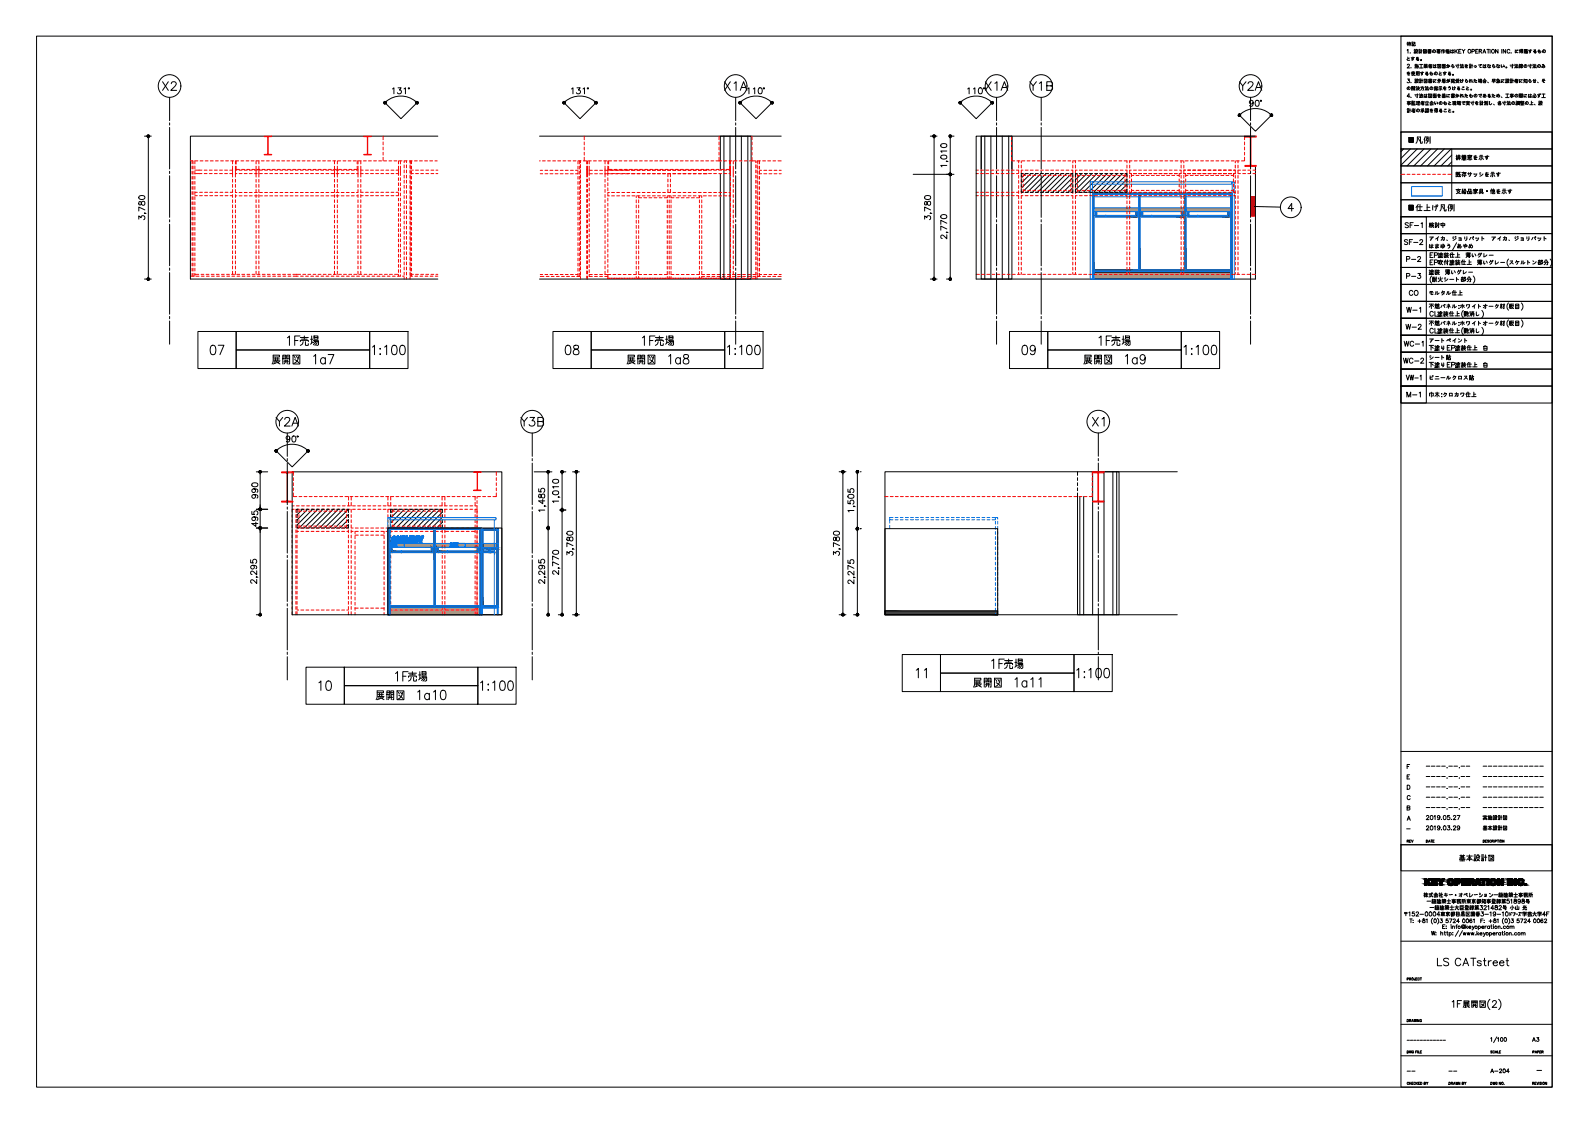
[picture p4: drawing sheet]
<svg xmlns="http://www.w3.org/2000/svg" width="420mm" height="297mm" viewBox="0 0 420 297" stroke-linecap="round" stroke-linejoin="round" font-family="sans-serif">
<defs><g id="words">
<g font-size="5.7">
<text x="54.7" y="94.9">07</text>
<text x="75.1" y="92.4">1F売場</text>
<text x="97.7" y="94.9">1:100</text>
<text x="148.5" y="94.9">08</text>
<text x="169" y="92.4">1F売場</text>
<text x="191.6" y="94.9">1:100</text>
<text x="269.5" y="94.9">09</text>
<text x="290" y="92.4">1F売場</text>
<text x="312.2" y="94.9">1:100</text>
<text x="71.3" y="97.4">展開図 1a7</text>
<text x="165.1" y="97.4">展開図 1a8</text>
<text x="285.8" y="97.4">展開図 1a9</text>
<text x="72.3" y="113.9">Y2A</text>
<text x="136.9" y="113.9">Y3B</text>
<text x="288.2" y="113.9">X1</text>
<text x="261.4" y="178.2">1F売場</text>
<text x="83.6" y="183.8">10</text>
<text x="103.7" y="181.3">1F売場</text>
<text x="126.3" y="183.8">1:100</text>
<text x="241.7" y="180.6">11</text>
<text x="256.8" y="183.1">展開図 1a11</text>
<text x="284" y="180.6">1:100</text>
<text x="98.8" y="186.3">展開図 1a10</text>
</g>
<g font-size="5.3">
<text x="42" y="25">X2</text>
<text x="190.9" y="25">X1A</text>
<text x="260" y="25">X1A</text>
<text x="271.6" y="25">Y1B</text>
<text x="327" y="25">Y2A</text>
</g>
<g font-size="4.9">
<text x="371.8" y="39.2">凡例</text>
<text x="74.8" y="118.2">90°</text>
<text x="385.2" y="229">基本設計図</text>
</g>
<g font-size="4.4">
<text x="329.8" y="29.3">90°</text>
<text x="370.8" y="61.4">SF-1</text>
<text x="370.8" y="66">SF-2</text>
<text x="377.1" y="61.4">検討中</text>
<text x="371.1" y="70.6">P-2</text>
<text x="371.1" y="84">W-1</text>
<text x="371.8" y="79.4">CO</text>
<text x="370.8" y="92.8">WC-1</text>
<text x="370.4" y="97.4">WC-2</text>
<text x="371.5" y="106.2">M-1</text>
</g>
<g font-size="4">
<text x="371.1" y="74.8">P-3</text>
<text x="371.1" y="88.2">W-2</text>
<text x="371.1" y="101.6">VW-1</text>
<text x="391.6" y="220.8">基本設計図</text>
<text x="391.6" y="218">実施設計図</text>
<text x="404.6" y="276.6">A3</text>
</g>
<text font-size="3.5" x="376.4" y="209.9">----.--.--</text>
<g font-size="3.1">
<text x="376.4" y="207.1">----.--.--</text>
<text x="376.4" y="204.3">----.--.--</text>
<text x="376.4" y="215.2">----.--.--</text>
</g>
<g font-size="2.6">
<text x="391.6" y="203.9">------------</text>
<text x="391.6" y="209.2">------------</text>
<text x="391.6" y="206.7">------------</text>
<text x="391.6" y="212">------------</text>
<text x="371.1" y="220.5">-</text>
<text x="371.5" y="276.2">------------</text>
<text x="371.5" y="284.7">--</text>
<text x="382.4" y="284.7">--</text>
<text x="405.7" y="284.3">-</text>
</g>
</g></defs>
<g fill="none" stroke="#f50000" stroke-width=".26">
<path d="M70.8 36.3l-.9-.3h2l-1 .3M70.8 36.3v4.4l-.9 .3h2l-1-.3v-4.4M97.1 36.1l.1 .2M97.1 36.1l-.9-.1h2l-.8 .1M97.2 36.3v4.4l-.1 .1M97.3 36.3v4.4M97.4 36.1l-.1 .2M101.4 36v1M101.4 37.6v.7M101.4 38.9v.8M154.6 36v1M154.6 37.6v.7"/>
<path d="M154.6 38.9v.8M190.2 36v1M190.2 37.6v.7M190.2 38.9v.8M199 36v1M199 37.6v.7M199 38.9v.8M267.6 36v1M267.6 37.6v.7M267.6 38.9v.8M329.3 36v1M329.3 37.6v.7"/>
<path d="M329.3 38.9v.8M330.9 36.4l.2-.1h1.3v-.3h-3v.3h1.2l.2 .1v7.2l-.2 .1M331 36.5v7.1M50.4 42.6h.6M50.8 42.6v.7M50.8 43.9v.8M50.8 45.3v.7M50.8 46.6v.8M50.8 48v.7M50.8 49.3v.8M50.8 50.7v.7M50.8 52v.8"/>
<path d="M50.8 53.4v.7M50.8 54.7v.8M50.8 56.1v.7M50.8 57.4v.8M50.8 58.8v.7M51.1 42.6v.7M51.1 43.9v.8M51.1 45.3v.7M51.1 46.6v.8M51.1 48v.7M51.1 49.3v.8M51.1 50.7v.7"/>
<path d="M51.1 52v.8M51.1 53.4v.7M51.1 54.7v.8M51.1 56.1v.7M51.1 57.4v.8M51.1 58.8v.7M51.6 51.8h.6M51.6 45h1.8M51.6 45.9h1.8M51.6 50.9h.6M51.6 43.9v.8M51.6 45.3v.7"/>
<path d="M51.6 46.6v.8M51.6 48v.7M51.6 49.3v.8M51.6 50.7v.7M51.6 52v.8M51.6 53.4v.7M51.6 54.7v.8M51.6 56.1v.7M51.6 57.4v.8M51.6 58.8v.7M52.3 42.6h-.7v.7M52.8 51.8h.8"/>
<path d="M52.8 50.9h.8M52.9 42.6h.8M54 45h.8M54 45.9h.8M54.1 51.8h.8M54.1 50.9h.8M54.3 42.6h.8M55.4 45h.7M55.4 45.9h.7M55.5 51.8h.8M55.5 50.9h.8M55.6 42.6h.8"/>
<path d="M56.7 45h.8M56.7 45.9h.8M56.9 51.8h.7M56.9 50.9h.7M57 42.6h.7M58.1 45h.7M58.1 45.9h.7M58.2 51.8h.7M58.2 50.9h.7M58.4 42.6h.7M59.4 45h.8M59.4 45.9h.8"/>
<path d="M59.6 51.8h.7M59.6 50.9h.7M59.7 42.6h.8M60.8 45h.7M60.8 45.9h.7M60.9 51.8h.6M61 42.6h.8M61.5 42.6v.8M61.5 43.9v2.9M61.5 47.4v.8M61.5 48.8v.7M61.5 50.1v.8h-.6"/>
<path d="M61.5 51.5v.7M61.5 52.8v.8M61.5 54.2v.7M61.5 55.5v.8M61.5 56.9v.7M61.5 58.2v.8M61.5 59.6v.7M62.3 51.8h.4M62.3 50.9h.4M62.3 45h.4M62.3 45.9h.4M62.3 42.6v.8"/>
<path d="M62.3 43.9v2.9M62.3 47.4v.8M62.3 48.8v.7M62.3 50.1v.8M62.3 51.5v.7M62.3 52.8v.8M62.3 54.2v.7M62.3 55.5v.8M62.3 56.9v.7M62.3 58.2v.8M62.3 59.6v.7M62.4 42.6h.7"/>
<path d="M62.5 42.6v.8M62.5 44v.8h.9M63.3 51.8h.7M63.3 50.9h.7M63.3 45h.7M63.3 45.9h.7M63.8 42.6h.7M63.9 44.8h.8M64.6 51.8h.8M64.6 50.9h.8M64.6 45h.8M64.6 45.9h.8"/>
<path d="M65.1 42.6h.7M65.3 44.8h.8M66 51.8h.7M66 50.9h.7M66 45h.7M66 45.9h.7M66.4 42.6h.8M66.7 44.8h.7M67.3 51.8h.8M67.3 50.9h.8M67.3 45h.8M67.3 45.9h.8"/>
<path d="M67.8 42.6v.8M67.8 43.9v2.9M67.8 47.4v.8M67.8 48.8v.7M67.8 50.1v.8M67.8 51.5v.7M67.8 52.8v.8M67.8 54.2v.7M67.8 55.5v.8M67.8 56.9v.7M67.8 58.2v.8M67.8 59.6v.7"/>
<path d="M67.8 42.6h.8l-.1 .8M68 44.8h.7M68.5 43.9v2.9M68.5 47.4v.8M68.5 48.8v.7M68.5 50.1v.8M68.5 51.5v.7M68.5 52.8v.8M68.5 54.2v.7M68.5 55.5v.8M68.5 56.9v.7M68.5 58.2v.8"/>
<path d="M68.5 59.6v.7M68.7 51.8h.7M68.7 50.9h.7M68.7 45h.7M68.7 45.9h.7M69.2 42.6h.7M69.3 44.8h.8M70 51.8h.8M70 50.9h.8M70 45h.8M70 45.9h.8M70.5 42.6h.7"/>
<path d="M70.7 44.8h.8M71.4 51.8h.7M71.4 50.9h.7M71.4 45h.7M71.4 45.9h.7M71.9 42.6h.7M72.1 44.8h.7M72.7 51.8h.8M72.7 50.9h.8M72.7 45h.8M72.7 45.9h.8M73.2 42.6h.8"/>
<path d="M73.4 44.8h.7M74.1 51.8h.7M74.1 50.9h.7M74.1 45h.7M74.1 45.9h.7M74.5 42.6h.8M74.8 44.8h.7M75.4 51.8h.8M75.4 50.9h.8M75.4 45h.8M75.4 45.9h.8M75.9 42.6h.7"/>
<path d="M76.1 44.8h.8M76.8 51.8h.7M76.8 50.9h.7M76.8 45h.7M76.8 45.9h.7M77.3 42.6h.7M77.4 44.8h.8M78.1 51.8h.8M78.1 50.9h.8M78.1 45h.8M78.1 45.9h.8M78.6 42.6h.8"/>
<path d="M78.8 44.8h.7M79.5 51.8h.7M79.5 50.9h.7M79.5 45h.7M79.5 45.9h.7M79.9 42.6h.8M80.2 44.8h.7M80.8 51.8h.8M80.8 50.9h.8M80.8 45h.8M80.8 45.9h.8M81.3 42.6h.7"/>
<path d="M81.5 44.8h.8M82.2 51.8h.7M82.2 50.9h.7M82.2 45h.7M82.2 45.9h.7M82.7 42.6h.7M82.8 44.8h.8M83.5 51.8h.8M83.5 50.9h.8M83.5 45h.8M83.5 45.9h.8M84 42.6h.8"/>
<path d="M84.2 44.8h.8M84.9 51.8h.7M84.9 50.9h.7M84.9 45h.7M84.9 45.9h.7M85.3 42.6h.8M85.6 44.8h.7M86.2 51.8h.8M86.2 50.9h.8M86.2 45h.8M86.2 45.9h.8M86.7 42.6h.8"/>
<path d="M86.9 44.8h.8M87.6 51.8h.7M87.6 50.9h.7M87.6 45h.7M87.6 45.9h.7M88.1 42.6h.7M88.2 44.8h.8M88.5 42.6v.8M88.5 43.9v2.9M88.5 47.4v.8M88.5 48.8v.7M88.5 50.1v.8"/>
<path d="M88.5 51.5v.7M88.5 52.8v.8M88.5 54.2v.7M88.5 55.5v.8M88.5 56.9v.7M88.5 58.2v.8M88.5 59.6v.7M88.9 51.8h.8M88.9 50.9h.8M88.9 45h.8M88.9 45.9h.8M89.3 42.6v.8"/>
<path d="M89.3 43.9v2.9M89.3 47.4v.8M89.3 48.8v.7M89.3 50.1v.8M89.3 51.5v.7M89.3 52.8v.8M89.3 54.2v.7M89.3 55.5v.8M89.3 56.9v.7M89.3 58.2v.8M89.3 59.6v.7M89.4 42.6h.7"/>
<path d="M89.6 44.8h.8M90.3 51.8h.7M90.3 50.9h.7M90.3 45h.7M90.3 45.9h.7M90.8 42.6h.7M91 44.8h.7M91.6 51.8h.8M91.6 50.9h.8M91.6 45h.8M91.6 45.9h.8M92.1 42.6h.8"/>
<path d="M92.3 44.8h.7M93 51.8h.7M93 50.9h.7M93 45h.7M93 45.9h.7M93.5 42.6h.7M94.3 51.8h.4M94.3 50.9h.4M94.3 45h.4M94.3 45.9h.4M94.5 42.6v.8M94.5 44v.8h-.8"/>
<path d="M94.7 42.6v.8M94.7 43.9v2.9M94.7 47.4v.8M94.7 48.8v.7M94.7 50.1v.8M94.7 51.5v.7M94.7 52.8v.8M94.7 54.2v.7M94.7 55.5v.8M94.7 56.9v.7M94.7 58.2v.8M94.7 59.6v.7"/>
<path d="M94.8 42.6h.7M95.5 51.8h.6M95.5 45h.6M95.5 45.9h.6M95.5 50.1v.8h.6M95.5 42.6v.8M95.5 43.9v2.9M95.5 47.4v.8M95.5 48.8v.7M95.5 51.5v.7M95.5 52.8v.8M95.5 54.2v.7"/>
<path d="M95.5 55.5v.8M95.5 56.9v.7M95.5 58.2v.8M95.5 59.6v.7M96.2 42.6h.7M96.7 51.8h.8M96.7 45h.8M96.7 45.9h.8M96.7 50.9h.8M97.1 40.8l-.9 .2h2l-.8-.2M97.3 40.7l.1 .1M97.5 42.6h.8"/>
<path d="M98 51.8h.8M98 45h.8M98 45.9h.8M98 50.9h.8M98.8 42.6h.8M99.4 51.8h.8M99.4 45h.8M99.4 45.9h.8M99.4 50.9h.8M100.2 42.6h.7M100.8 51.8h.7M100.8 45h.7"/>
<path d="M100.8 45.9h.7M100.8 50.9h.7M101.4 40.3v.7M101.4 41.6v1M101.6 42.6h.7M102.1 51.8h.7M102.1 45h.7M102.1 45.9h.7M102.1 50.9h.7M102.9 42.6h.8M103.5 51.8h.7M103.5 45h.7"/>
<path d="M103.5 45.9h.7M103.5 50.9h.7M104.2 42.6h.8M104.8 45h.6M104.8 45.9h.6M104.8 50.9h.6M105.4 51.1v.7h-.6M105.4 42.6v.8M105.4 43.9v2.5M105.4 47v.8M105.4 48.4v.7M105.4 49.7v.8"/>
<path d="M105.4 52.4v.8M105.4 53.8v.7M105.4 55.1v.8M105.4 56.5v.7M105.4 57.8v.8M105.4 59.2v.7M105.6 42.6h.8M105.9 42.6v.8M105.9 43.9v2.5M105.9 47v.8M105.9 48.4v.7M105.9 49.7v.8"/>
<path d="M105.9 51.1v.7M105.9 52.4v.8M105.9 53.8v.7M105.9 55.1v.8M105.9 56.5v.7M105.9 57.8v.8M105.9 59.2v.7M106.9 43.6v.8M106.9 45v.7M106.9 46.3v.8M106.9 47.7v.7M106.9 49v.8"/>
<path d="M106.9 50.4v.7M106.9 51.7v.8M106.9 53.1v.7M106.9 54.4v.8M106.9 55.8v.7M106.9 57.1v.8M106.9 58.5v.7M106.9 59.8v.8M107.5 42.6v.4M107.5 43.6v.8M107.5 45v.7M107.5 46.3v.8"/>
<path d="M107.5 47.7v.7M107.5 49v.8M107.5 50.4v.7M107.5 51.7v.8M107.5 53.1v.7M107.5 54.4v.8M107.5 55.8v.7M107.5 57.1v.8M107.5 58.5v.7M107.5 59.8v.8M107.7 42.6h-.8v.4M108.3 42.6h.8"/>
<path d="M108.5 42.6v.4M108.5 43.6v.8M108.5 45v.7M108.5 46.3v.8M108.5 47.7v.7M108.5 49v.8M108.5 50.4v.7M108.5 51.7v.8M108.5 53.1v.7M108.5 54.4v.8M108.5 55.8v.7M108.5 57.1v.8"/>
<path d="M108.5 58.5v.7M108.5 59.8v.8M108.6 42.6v.7M108.6 43.9v.8M108.6 45.3v.7M108.6 46.6v.8M108.6 48v.7M108.6 49.3v.8M108.6 50.7v.7M108.6 52v.8M108.6 53.4v.7M108.6 54.7v.8"/>
<path d="M108.6 56.1v.7M108.6 57.4v.8M108.6 58.8v.7M108.9 45h.5M108.9 45.9h.5M108.9 42.6v.7M108.9 43.9v.8M108.9 45.3v.7M108.9 46.6v.8M108.9 48v.7M108.9 49.3v.8M108.9 50.7v.7"/>
<path d="M108.9 52v.8M108.9 53.4v.7M108.9 54.7v.8M108.9 56.1v.7M108.9 57.4v.8M108.9 58.8v.7M109.7 42.6h.7M110 45h.7M110 45.9h.7M111 42.6h.8M111.3 45h.8M111.3 45.9h.8"/>
<path d="M112.4 42.6h.7M112.7 45h.7M112.7 45.9h.7M113.7 42.6h.7M114 45h.8M114 45.9h.8M115.1 42.6h.6M115.4 45h.4M115.4 45.9h.4M142.7 42.6h.2M142.9 45h.7M142.9 46h.7"/>
<path d="M143.5 42.6h.8M144.2 45h.7M144.2 46h.7M144.9 42.6h.7M145.5 45h.8M145.5 46h.8M146.2 42.6h.8M146.9 45h.7M146.9 46h.7M147.6 42.6h.7M148.2 45h.8M148.2 46h.8"/>
<path d="M148.9 42.6h.8M149.6 45h.7M149.6 46h.7M150.3 42.6h.7M150.9 45h.8M150.9 46h.8M151.6 42.6h.8M152.3 45h.6M152.3 46h.6M152.9 42.6v.8M152.9 43.9v.8M152.9 45.3v.8"/>
<path d="M152.9 46.7v.7M152.9 48v.8M152.9 49.4v.7M152.9 50.7v.8M152.9 52.1v.7M152.9 53.4v.8M152.9 54.8v.7M152.9 56.1v.8M152.9 57.5v.7M152.9 58.8v.8M153 42.6h.7M153.4 42.6v.8"/>
<path d="M153.4 43.9v.8M153.4 45.3v.8M153.4 46.7v.7M153.4 48v.8M153.4 49.4v.7M153.4 50.7v.8M153.4 52.1v.7M153.4 53.4v.8M153.4 54.8v.7M153.4 56.1v.8M153.4 57.5v.7M153.4 58.8v.8"/>
<path d="M153.6 42.6v.4M153.6 43.6v.8M153.6 44.9v.8M153.6 46.3v.8M153.6 47.6v.8M153.6 49v.8M153.6 50.3v.8M153.6 51.7v.8M153.6 53v.8M153.6 54.4v.8M153.6 55.7v.8M153.6 57.1v.8"/>
<path d="M153.6 58.4v.8M153.6 59.8v.8M154.3 42.6h.8M154.6 40.3v.7M154.6 41.6v1M155.2 42.6v.8M155.2 43.9v2.9M155.2 47.4v.7M155.2 48.7v.8M155.2 50.1v.7M155.2 51.4v.8M155.2 52.8v.7"/>
<path d="M155.2 54.1v.8M155.2 55.5v.7M155.2 56.8v.8M155.2 58.2v.7M155.2 59.5v.8M155.4 42.6v.8M155.4 43.9v2.9M155.4 47.4v.7M155.4 48.7v.8M155.4 50.1v.7M155.4 51.4v.8M155.4 52.8v.7"/>
<path d="M155.4 54.1v.8M155.4 55.5v.7M155.4 56.8v.8M155.4 58.2v.7M155.4 59.5v.8M155.7 42.6h.7M155.9 45h.8M155.9 46h.8M155.9 42.6v.8M155.9 43.9v2.5M155.9 47v.8M155.9 48.4v.7"/>
<path d="M155.9 49.7v.8M155.9 51.1v.7M155.9 52.4v.8M155.9 53.8v.7M155.9 55.1v.8M155.9 56.5v.7M155.9 57.8v.8M155.9 59.2v.7M157 42.6h.8M157.3 45h.8M157.3 46h.8M158.4 42.6h.7"/>
<path d="M158.7 45h.7M158.7 46h.7M159.7 42.6h.8M160 45h.8M160 46h.8M160.1 42.6v.8M160.1 43.9v2.9M160.1 47.4v.8M160.1 48.8v.7M160.1 50.1v.8M160.1 51.5v.7M160.1 52.8v.8"/>
<path d="M160.1 54.2v.7M160.1 55.5v.8M160.1 56.9v.7M160.1 58.2v.8M160.1 59.6v.7M160.8 51.1v.7h.4M160.8 50.9h.4M160.8 45h.4M160.8 45.9h.4M160.8 42.6v.8M160.8 43.9v2.5M160.8 47v.8"/>
<path d="M160.8 48.4v.7M160.8 49.7v.8M160.8 52.4v.8M160.8 53.8v.7M160.8 55.1v.8M160.8 56.5v.7M160.8 57.8v.8M160.8 59.2v.7M161 44v.8h.9M161.4 45h.7M161.4 46h.7M161.8 51.8h.8"/>
<path d="M161.8 50.9h.8M161.8 45h.8M161.8 45.9h.8M161.8 42.6h-.7l-.1 .8M162.4 42.6h.8M162.5 44.8h.7M162.7 45h.8M162.7 46h.8M163.2 51.8h.7M163.2 50.9h.7M163.2 45h.7M163.2 45.9h.7"/>
<path d="M163.8 42.6h.7M163.9 44.8h.7M164.1 45h.7M164.1 46h.7M164.5 51.8h.8M164.5 50.9h.8M164.5 45h.8M164.5 45.9h.8M165.1 42.6h.8M165.2 44.8h.7M165.4 45h.9M165.4 46h.9"/>
<path d="M165.9 51.8h.7M165.9 50.9h.7M165.9 45h.7M165.9 45.9h.7M166.5 42.6h.7M166.5 44.8h.8M167 45h1M167 46h1M167.2 51.8h.8M167.2 50.9h.8M167.2 45h.8M167.2 45.9h.8"/>
<path d="M167.8 42.6h.8M167.9 44.8h.8M168.3 51.8v.5M168.3 52.9v.7M168.3 54.2v.8M168.3 55.6v.7M168.3 56.9v.8M168.3 58.3v.7M168.3 59.6v.8M168.6 51.8h.7M168.6 50.9h.7M168.6 45h.7"/>
<path d="M168.6 45.9h.7M168.6 46h.7M169 51.8v.5h.8M169 52.9v.7M169 54.2v.8M169 55.6v.7M169 56.9v.8M169 58.3v.7M169 59.6v.8M169.2 42.6h.7M169.2 44.8h.8M169.9 51.8h.8"/>
<path d="M169.9 50.9h.8M169.9 45h.8M169.9 45.9h.8M169.9 46h.8M170.3 52.3h.8M170.5 42.6h.8M170.6 44.8h.7M171.3 51.8h.7M171.3 50.9h.7M171.3 45h.7M171.3 45.9h.7M171.3 46h.7"/>
<path d="M171.7 52.3h.8M171.9 42.6h.7M172 44.8h.7M172.6 51.8h.8M172.6 50.9h.8M172.6 45h.8M172.6 45.9h.8M172.6 46h.8M173.1 52.3h.7M173.2 42.6h.8M173.3 44.8h.8M174 51.8h.7"/>
<path d="M174 50.9h.7M174 45h.7M174 45.9h.7M174 46h.7M174.4 52.3h.8M174.6 42.6h.7M174.6 44.8h.8M175.3 51.8h.8M175.3 50.9h.8M175.3 45h.8M175.3 45.9h.8M175.3 46h.8"/>
<path d="M175.9 42.6h.8M176 44.8h.7M176.6 51.8v.5h-.8M176.6 52.9v.7M176.6 54.2v.8M176.6 55.6v.7M176.6 56.9v.8M176.6 58.3v.7M176.6 59.6v.8M176.7 51.8h.7M176.7 45h.7M176.7 45.9h.7v.9"/>
<path d="M176.7 46h.7M176.7 45.9v.9M176.7 47.4v.7M176.7 48.7v.8M176.7 50.1v.8M177.1 51.8v.5M177.1 52.9v.7M177.1 54.2v.8M177.1 55.6v.7M177.1 56.9v.8M177.1 58.3v.7M177.1 59.6v.8"/>
<path d="M177.3 42.6h.7M177.4 44.8h.7M177.4 50.1v.8h-.7M177.4 47.4v.7M177.4 48.7v.8M177.5 51.8v.5h.8M177.5 52.9v.7M177.5 54.2v.8M177.5 55.6v.7M177.5 56.9v.8M177.5 58.3v.7M177.5 59.6v.8"/>
<path d="M178 51.8h.8M178 50.9h.8M178 45h.8M178 45.9h.8M178 46h.8M178.6 42.6h.8M178.7 44.8h.8M178.9 52.3h.7M179.4 51.8h.7M179.4 50.9h.7M179.4 45h.7M179.4 45.9h.7"/>
<path d="M179.4 46h.7M180 42.6h.7M180 44.8h.8M180.3 52.3h.7M180.7 51.8h.8M180.7 50.9h.8M180.7 45h.8M180.7 45.9h.8M180.7 46h.8M181.3 42.6h.8M181.4 44.8h.8M181.6 52.3h.8"/>
<path d="M182.1 51.8h.7M182.1 50.9h.7M182.1 45h.7M182.1 45.9h.7M182.1 46h.7M182.7 42.6h.7M182.8 44.8h.7M182.9 52.3h.8M183.4 51.8h.8M183.4 50.9h.8M183.4 45h.8M183.4 45.9h.8"/>
<path d="M183.4 46h.8M184 42.6h.8M184.1 44.8h.7M184.8 51.8h.7M184.8 50.9h.7M184.8 45h.7M184.8 45.9h.7M184.8 46h.7M185.1 51.8v.5h-.8M185.1 52.9v.7M185.1 54.2v.8M185.1 55.6v.7"/>
<path d="M185.1 56.9v.8M185.1 58.3v.7M185.1 59.6v.8M185.4 42.6h.7M185.4 44.8h.8M185.7 51.8v.5M185.7 52.9v.7M185.7 54.2v.8M185.7 55.6v.7M185.7 56.9v.8M185.7 58.3v.7M185.7 59.6v.8"/>
<path d="M186.1 51.8h.8M186.1 50.9h.8M186.1 45h.8M186.1 45.9h.8M186.1 45h.9M186.1 46h.9M186.7 42.6h.8M186.8 44.8h.8M187.5 51.8h.7M187.5 50.9h.7M187.5 45h.7M187.5 45.9h.7"/>
<path d="M188.1 42.6h.7M188.2 44.8h.7M188.8 51.8h.8M188.8 50.9h.8M188.8 45h.8M188.8 45.9h.8M189.4 42.6h1.5M189.5 44.8h.7M190.2 51.8h.7M190.2 50.9h.7M190.2 45h.7M190.2 45.9h.7"/>
<path d="M190.2 40.3v.7M190.2 41.6v1M190.9 44.8h.7M191.5 51.8h.8M191.5 50.9h.8M191.5 45h.8M191.5 45.9h.8M191.5 42.6h.8M192.9 50.9h.4M192.9 45h.4M192.9 45.9h.4M192.9 42.6h.7"/>
<path d="M193.1 44v.8h-.9M193.1 42.6v.8M193.3 51.1v.7h-.4M193.3 42.6v.8M193.3 43.9v2.5M193.3 47v.8M193.3 48.4v.7M193.3 49.7v.8M193.3 52.4v.8M193.3 53.8v.7M193.3 55.1v.8M193.3 56.5v.7"/>
<path d="M193.3 57.8v.8M193.3 59.2v.7M194 42.6v.8M194 43.9v2.9M194 47.4v.8M194 48.8v.7M194 50.1v.8M194 51.5v.7M194 52.8v.8M194 54.2v.7M194 55.5v.8M194 56.9v.7"/>
<path d="M194 58.2v.8M194 59.6v.7M194.2 42.6h.8M195.6 42.6h.7M196.9 42.6h.8M198.3 42.6h1.5M199 40.3v.7M199 41.6v1M200 42.6v.4M200 43.6v.8M200 45v.7M200 46.3v.8"/>
<path d="M200 47.7v.7M200 49v.8M200 50.4v.7M200 51.7v.8M200 53.1v.7M200 54.4v.8M200 55.8v.7M200 57.1v.8M200 58.5v.7M200 59.8v.8M200.3 42.6v.4M200.3 43.6v.8"/>
<path d="M200.3 45v.7M200.3 46.3v.8M200.3 47.7v.7M200.3 49v.8M200.3 50.4v.7M200.3 51.7v.8M200.3 53.1v.7M200.3 54.4v.8M200.3 55.8v.7M200.3 57.1v.8M200.3 58.5v.7M200.3 59.8v.8"/>
<path d="M200.4 42.6h.8M200.5 42.6v.8M200.5 43.9v.8M200.5 45.3v.8M200.5 46.7v.7M200.5 48v.8M200.5 49.4v.7M200.5 50.7v.8M200.5 52.1v.7M200.5 53.4v.8M200.5 54.8v.7M200.5 56.1v.8"/>
<path d="M200.5 57.5v.7M200.5 58.8v.8M201 45h.5M201 46h.5M201 42.6v.8M201 43.9v.8M201 45.3v.8M201 46.7v.7M201 48v.8M201 49.4v.7M201 50.7v.8M201 52.1v.7"/>
<path d="M201 53.4v.8M201 54.8v.7M201 56.1v.8M201 57.5v.7M201 58.8v.8M201.8 42.6h.7M202.1 45h.8M202.1 46h.8M203.1 42.6h.8M203.5 45h.7M203.5 46h.7M204.5 42.6h.7"/>
<path d="M204.8 45h.7M204.8 46h.7M205.8 42.6h.9M206.2 45h.5M206.2 46h.5M258.3 51.8h.6M258.3 45h.6M258.3 45.9h.6M258.3 50.9h.6M259.5 51.8h.7M259.5 45h.7M259.5 45.9h.7"/>
<path d="M259.5 50.9h.7M260.8 51.8h.8M260.8 45h.8M260.8 45.9h.8M260.8 50.9h.8M262.2 51.8h.7M262.2 45h.7M262.2 45.9h.7M262.2 50.9h.7M263.5 51.8h.8M263.5 45h.8M263.5 45.9h.8"/>
<path d="M263.5 50.9h.8M264.9 51.8h.7M264.9 45h.7M264.9 45.9h.7M264.9 50.9h.7M266.2 51.8h.8M266.2 45h.8M266.2 45.9h.8M266.2 50.9h.8M267.6 51.8h.7M267.6 45h.7M267.6 45.9h.7"/>
<path d="M267.6 50.9h.7M267.6 41.6v1h.9M267.6 40.3v.7M268.9 51.8h.6v.7M268.9 45h.6M268.9 45.9h.6M268.9 50.9h.6M269 42.6h.8M269.5 42.6v.5M269.5 43.7v.7M269.5 45v.8M269.5 46.4v.7"/>
<path d="M269.5 47.7v.8M269.5 49.1v.7M269.5 50.4v.8M269.5 53.1v.8M269.5 54.5v.7M269.5 55.8v.8M269.5 57.2v.7M269.5 58.5v.8M269.5 59.9v.7M270.2 45h.5M270.2 45.9h.5M270.2 50.9h.5"/>
<path d="M270.2 42.6v.5M270.2 43.7v.7M270.2 45v.8M270.2 46.4v.7M270.2 47.7v.8M270.2 49.1v.7M270.2 50.4v.8M270.2 53.1v.8M270.2 54.5v.7M270.2 55.8v.8M270.2 57.2v.7M270.2 58.5v.8"/>
<path d="M270.2 59.9v.7M270.4 42.6h.8M270.7 51.8h-.5v.7M270.7 45.9v.8M270.7 47.3v.8M270.7 48.7v.7M270.7 50v.9M270.7 46.4h.6M270.7 50.4h.6M271.3 51.8h.7M271.3 45h.7M271.3 45.9h.7"/>
<path d="M271.3 50.9h.7M271.8 42.6h.7M271.9 46.4h.8M271.9 50.4h.8M272.6 51.8h.7M272.6 45h.7M272.6 45.9h.7M272.6 50.9h.7M273.1 42.6h.8M273.3 46.4h.7M273.3 50.4h.7M274 51.8h.7"/>
<path d="M274 45h.7M274 45.9h.7M274 50.9h.7M274.5 42.6h.7M274.6 46.4h.8M274.6 50.4h.8M275.3 51.8h.8M275.3 45h.8M275.3 45.9h.8M275.3 50.9h.8M275.8 42.6h.8M276 46.4h.7"/>
<path d="M276 50.4h.7M276.6 51.8h.8M276.6 45h.8M276.6 45.9h.8M276.6 50.9h.8M277.2 42.6h.7M277.3 46.4h.8M277.3 50.4h.8M278 51.8h.8M278 45h.8M278 45.9h.8M278 50.9h.8"/>
<path d="M278.5 42.6h.8M278.7 46.4h.7M278.7 50.4h.7M279.4 51.8h.7M279.4 45h.7M279.4 45.9h.7M279.4 50.9h.7M279.9 42.6h.7M280 46.4h.8M280 50.4h.8M280.7 51.8h.8M280.7 45h.8"/>
<path d="M280.7 45.9h.8M280.7 50.9h.8M281.2 42.6h.8M281.4 46.4h.7M281.4 50.4h.7M282.1 51.8h.7M282.1 45h.7M282.1 45.9h.7M282.1 50.9h.7M282.6 42.6h.7M282.7 46.4h.6M282.7 50.4h.6"/>
<path d="M283.3 50l.1 .9h.4M283.3 47.3v.8M283.3 48.7v.7M283.4 51.8h.4v.7M283.4 45h.4M283.8 45.9h-.4l-.1 .8M283.8 42.6v.5M283.8 43.7v.7M283.8 45v.8M283.8 46.4v.7M283.8 47.7v.8M283.8 49.1v.7"/>
<path d="M283.8 50.4v.8M283.8 53.1v.8M283.8 54.5v.7M283.8 55.8v.8M283.8 57.2v.7M283.8 58.5v.8M283.8 59.9v.7M283.9 42.6h.7M284.5 45h.5M284.5 45.9h.5M284.5 50.9h.5M284.5 42.6v.5"/>
<path d="M284.5 43.7v.7M284.5 45v.8M284.5 46.4v.7M284.5 47.7v.8M284.5 49.1v.7M284.5 50.4v.8M284.5 53.1v.8M284.5 54.5v.7M284.5 55.8v.8M284.5 57.2v.7M284.5 58.5v.8M284.5 59.9v.7"/>
<path d="M285 51.8h-.5v.7M285.1 45.9v.8M285.1 47.3v.8M285.1 48.7v.7M285.1 50v.9M285.1 46.4h.6M285.1 50.4h.6M285.3 42.6h.7M285.6 51.8h.7M285.6 45h.7M285.6 45.9h.7M285.6 50.9h.7"/>
<path d="M286.3 46.4h.7M286.3 50.4h.7M286.6 42.6h.8M286.9 51.8h.8M286.9 45h.8M286.9 45.9h.8M286.9 50.9h.8M287.6 46.4h.8M287.6 50.4h.8M288 42.6h.7M288.3 51.8h.7M288.3 45h.7"/>
<path d="M288.3 45.9h.7M288.3 50.9h.7M289 46.4h.7M289 50.4h.7M289.3 42.6h.8M289.6 51.8h.8M289.6 45h.8M289.6 45.9h.8M289.6 50.9h.8M290.3 46.4h.8M290.3 50.4h.8M290.7 42.6h.7"/>
<path d="M291 51.8h.7M291 45h.7M291 45.9h.7M291 50.9h.7M291.7 46.4h.7M291.7 50.4h.7M292 42.6h.8M292.3 51.8h.8M292.3 45h.8M292.3 45.9h.8M292.3 50.9h.8M293 46.4h.8"/>
<path d="M293 50.4h.8M293.4 42.6h.7M293.7 51.8h.7M293.7 45h.7M293.7 45.9h.7M293.7 50.9h.7M294.4 46.4h.7M294.4 50.4h.7M294.7 42.6h.8M295 51.8h.8M295 45h.8M295 45.9h.8"/>
<path d="M295 50.9h.8M295.7 46.4h.8M295.7 50.4h.8M296.1 42.6h.7M296.4 51.8h.7M296.4 45h.7M296.4 45.9h.7M296.4 50.9h.7M297.1 46.4h.6M297.1 50.4h.6M297.4 42.6h.8v.5M297.7 45.9v.8"/>
<path d="M297.7 47.3v.8M297.7 48.7v.7M297.7 50v.9M297.7 51.8h.5v.7M297.7 45h.5M297.7 45.9h.5M297.7 50.9h.5M298.2 43.7v.7M298.2 45v.8M298.2 46.4v.7M298.2 47.7v.8M298.2 49.1v.7"/>
<path d="M298.2 50.4v.8M298.2 53.1v.8M298.2 54.5v.7M298.2 55.8v.8M298.2 57.2v.7M298.2 58.5v.8M298.2 59.9v.7M298.8 42.6h.7M298.9 45h.4M298.9 45.9h.4M298.9 50.9h.4M298.9 42.6v.5"/>
<path d="M298.9 43.7v.7M298.9 45v.8M298.9 46.4v.7M298.9 47.7v.8M298.9 49.1v.7M298.9 50.4v.8M298.9 53.1v.8M298.9 54.5v.7M298.9 55.8v.8M298.9 57.2v.7M298.9 58.5v.8M298.9 59.9v.7"/>
<path d="M299.3 51.8h-.4v.7M299.4 46.4h.6M299.4 50.4h.6M299.4 45.9v.8M299.4 47.3v.8M299.4 48.7v.7M299.4 50v.9M299.9 51.8h.8M299.9 45h.8M299.9 45.9h.8M299.9 50.9h.8M300.1 42.6h.8"/>
<path d="M300.6 46.4h.7M300.6 50.4h.7M301.3 51.8h.7M301.3 45h.7M301.3 45.9h.7M301.3 50.9h.7M301.5 42.6h.7M301.9 46.4h.8M301.9 50.4h.8M302.6 51.8h.8M302.6 45h.8M302.6 45.9h.8"/>
<path d="M302.6 50.9h.8M302.8 42.6h.8M303.3 46.4h.7M303.3 50.4h.7M304 51.8h.7M304 45h.7M304 45.9h.7M304 50.9h.7M304.2 42.6h.7M304.7 46.4h.7M304.7 50.4h.7M305.3 51.8h.8"/>
<path d="M305.3 45h.8M305.3 45.9h.8M305.3 50.9h.8M305.5 42.6h.8M306 46.4h.7M306 50.4h.7M306.7 51.8h.7M306.7 45h.7M306.7 45.9h.7M306.7 50.9h.7M306.9 42.6h.7M307.3 46.4h.8"/>
<path d="M307.3 50.4h.8M308 51.8h.8M308 45h.8M308 45.9h.8M308 50.9h.8M308.2 42.6h.8M308.7 46.4h.8M308.7 50.4h.8M309.4 51.8h.7M309.4 45h.7M309.4 45.9h.7M309.4 50.9h.7"/>
<path d="M309.6 42.6h.7M310 46.4h.8M310 50.4h.8M310.7 51.8h.8M310.7 45h.8M310.7 45.9h.8M310.7 50.9h.8M310.9 42.6h.8M311.4 46.4h.6M311.4 50.4h.6M312 45.9v.8M312 47.3v.8"/>
<path d="M312 48.7v.7M312 50v.9M312.1 51.8h.4v.7M312.1 45h.4M312.1 45.9h.4M312.1 50.9h.4M312.3 42.6h.7M312.5 42.6v.5M312.5 43.7v.7M312.5 45v.8M312.5 46.4v.7M312.5 47.7v.8"/>
<path d="M312.5 49.1v.7M312.5 50.4v.8M312.5 53.1v.8M312.5 54.5v.7M312.5 55.8v.8M312.5 57.2v.7M312.5 58.5v.8M312.5 59.9v.7M313.2 45h.4M313.2 45.9h.4M313.2 50.9h.4M313.2 42.6v.5"/>
<path d="M313.2 43.7v.7M313.2 45v.8M313.2 46.4v.7M313.2 47.7v.8M313.2 49.1v.7M313.2 50.4v.8M313.2 53.1v.8M313.2 54.5v.7M313.2 55.8v.8M313.2 57.2v.7M313.2 58.5v.8M313.2 59.9v.7"/>
<path d="M313.6 42.6h.8M313.6 51.8h-.4v.7M313.7 46.4h.6M313.7 50.4h.6M313.7 45.9v.8M313.7 47.3v.8M313.7 48.7v.7M313.7 50v.9M314.3 51.8h.7M314.3 45h.7M314.3 45.9h.7M314.3 50.9h.7"/>
<path d="M314.9 46.4h.8M314.9 50.4h.8M315 42.6h.7M315.6 51.8h.8M315.6 45h.8M315.6 45.9h.8M315.6 50.9h.8M316.3 46.4h.7M316.3 50.4h.7M316.3 42.6h.8M316.9 51.8h.8M316.9 45h.8"/>
<path d="M316.9 45.9h.8M316.9 50.9h.8M317.6 46.4h.8M317.6 50.4h.8M317.7 42.6h.7M318.3 51.8h.7M318.3 45h.7M318.3 45.9h.7M318.3 50.9h.7M319 46.4h.7M319 50.4h.7M319 42.6h.8"/>
<path d="M319.7 51.8h.7M319.7 45h.7M319.7 45.9h.7M319.7 50.9h.7M320.3 46.4h.8M320.3 50.4h.8M320.4 42.6h.7M321 51.8h.8M321 45h.8M321 45.9h.8M321 50.9h.8M321.7 46.4h.7"/>
<path d="M321.7 50.4h.7M321.7 42.6h.8M322.3 51.8h.8M322.3 45h.8M322.3 45.9h.8M322.3 50.9h.8M323 46.4h.8M323 50.4h.8M323.1 42.6h.7M323.7 51.8h.7M323.7 45h.7M323.7 45.9h.7"/>
<path d="M323.7 50.9h.7M324.4 46.4h.7M324.4 50.4h.7M324.4 42.6h.8M325.1 51.8h.7M325.1 45h.7M325.1 45.9h.7M325.1 50.9h.7M325.7 46.4h.6M325.7 50.4h.6M325.8 42.6h.7M326.3 45.9v.8"/>
<path d="M326.3 47.3v.8M326.3 48.7v.7M326.3 50v.9M326.4 51.8h.4v.7M326.4 45h.4M326.4 45.9h.4M326.4 50.9h.4M326.8 42.6v.5M326.8 43.7v.7M326.8 45v.8M326.8 46.4v.7M326.8 47.7v.8"/>
<path d="M326.8 49.1v.7M326.8 50.4v.8M326.8 53.1v.8M326.8 54.5v.7M326.8 55.8v.8M326.8 57.2v.7M326.8 58.5v.8M326.8 59.9v.7M327.1 42.6h.8M327.6 45h.6M327.6 45.9h.6M327.6 42.6v.5"/>
<path d="M327.6 43.7v.7M327.6 45v.8M327.6 46.4v.7M327.6 47.7v.8M327.6 49.1v.7M327.6 50.4v.8M327.6 51.8v.7M327.6 53.1v.8M327.6 54.5v.7M327.6 55.8v.8M327.6 57.2v.7M327.6 58.5v.8"/>
<path d="M327.6 59.9v.7M328.8 45h.8M328.8 45.9h.8M329.3 41.6v1h-.8M329.3 40.3v.7M330.2 45h.7M330.2 45.9h.7M330.6 43.8h-1.2v.2h3v-.2h-1.3M330.9 43.6l.2 .1M331.5 45h.7M331.5 45.9h.7M370.7 46.1h1"/>
<path d="M372.3 46.1h.7M373.6 46.1h.8M375 46.1h.7M376.3 46.1h.8M377.7 46.1h.7M379 46.1h.8M380.4 46.1h.7M381.7 46.1h.8M383.1 46.1h1M50.4 73.1h.9M50.8 60.1v.8M50.8 61.5v.7"/>
<path d="M50.8 62.8v.8M50.8 64.2v.7M50.8 65.5v.8M50.8 66.9v.7M50.8 68.2v.8M50.8 69.6v.7M50.8 70.9v.8M50.8 72.3v.8M51.1 60.1v.8M51.1 61.5v.7M51.1 62.8v.8M51.1 64.2v.7"/>
<path d="M51.1 65.5v.8M51.1 66.9v.7M51.1 68.2v.8M51.1 69.6v.7M51.1 70.9v.8M51.1 72.3v.8M51.6 72.6h1M51.6 60.1v.8M51.6 61.5v.7M51.6 62.8v.8M51.6 64.2v.7M51.6 65.5v.8"/>
<path d="M51.6 66.9v.7M51.6 68.2v.8M51.6 69.6v.7M51.6 70.9v.8M51.6 72.3v.8M51.9 73.1h.8M53.2 72.6h.7M53.3 73.1h.7M54.5 72.6h.8M54.6 73.1h.8M55.9 72.6h.7M56 73.1h.7"/>
<path d="M57.2 72.6h.8M57.3 73.1h.8M58.6 72.6h.7M58.7 73.1h.7M59.9 72.6h.8M60 73.1h.8M61.3 72.6h.7M61.4 73.1h.7M61.5 60.9v.8M61.5 62.3v.7M61.5 63.6v.8M61.5 65v.7"/>
<path d="M61.5 66.3v.8M61.5 67.7v.7M61.5 69v.8M61.5 70.4v.7M61.5 71.7v.9M62.3 60.9v.8M62.3 62.3v.7M62.3 63.6v.8M62.3 65v.7M62.3 66.3v.8M62.3 67.7v.7M62.3 69v.8"/>
<path d="M62.3 70.4v.7M62.3 71.7v.9M62.6 72.6h.8M62.7 73.1h.8M64 72.6h.7M64.1 73.1h.7M65.3 72.6h.8M65.4 73.1h.8M66.7 72.6h.7M66.8 73.1h.7M67.8 60.9v.8M67.8 62.3v.7"/>
<path d="M67.8 63.6v.8M67.8 65v.7M67.8 66.3v.8M67.8 67.7v.7M67.8 69v.8M67.8 70.4v.7M67.8 71.7v.9M68 72.6h.8M68.1 73.1h.8M68.5 60.9v.8M68.5 62.3v.7M68.5 63.6v.8"/>
<path d="M68.5 65v.7M68.5 66.3v.8M68.5 67.7v.7M68.5 69v.8M68.5 70.4v.7M68.5 71.7v.9M69.4 72.6h.7M69.5 73.1h.7M70.7 72.6h.8M70.8 73.1h.8M72.1 72.6h.7M72.2 73.1h.7"/>
<path d="M73.4 72.6h.8M73.5 73.1h.8M74.8 72.6h.7M74.9 73.1h.7M76.1 72.6h.8M76.2 73.1h.8M77.5 72.6h2M77.6 73.1h1.3M79.5 73.1h.8M80.1 72.6h.8M80.9 73.1h.7M81.5 72.6h.7"/>
<path d="M82.2 73.1h.8M82.8 72.6h.8M83.6 73.1h.7M84.2 72.6h.7M84.9 73.1h.8M85.5 72.6h.8M86.3 73.1h.7M86.9 72.6h.7M87.6 73.1h.8M88.2 72.6h.8M88.5 60.9v.8M88.5 62.3v.7"/>
<path d="M88.5 63.6v.8M88.5 65v.7M88.5 66.3v.8M88.5 67.7v.7M88.5 69v.8M88.5 70.4v.7M88.5 71.7v.9M89 73.1h.7M89.3 60.9v.8M89.3 62.3v.7M89.3 63.6v.8M89.3 65v.7"/>
<path d="M89.3 66.3v.8M89.3 67.7v.7M89.3 69v.8M89.3 70.4v.7M89.3 71.7v.9M89.6 72.6h.7M90.3 73.1h.8M90.9 72.6h.8M91.7 73.1h.7M92.3 72.6h.7M93 73.1h.8M93.6 72.6h.8"/>
<path d="M94.4 73.1h.7M94.7 60.9v.8M94.7 62.3v.7M94.7 63.6v.8M94.7 65v.7M94.7 66.3v.8M94.7 67.7v.7M94.7 69v.8M94.7 70.4v.7M94.7 71.7v.9M95 72.6h.7M95.5 60.9v.8"/>
<path d="M95.5 62.3v.7M95.5 63.6v.8M95.5 65v.7M95.5 66.3v.8M95.5 67.7v.7M95.5 69v.8M95.5 70.4v.7M95.5 71.7v.9M95.7 73.1h.8M96.3 72.6h.8M97.1 73.1h.7M97.7 72.6h.7"/>
<path d="M98.4 73.1h.8M99 72.6h.8M99.8 73.1h.7M100.4 72.6h.7M101.1 73.1h.8M101.7 72.6h.8M102.5 73.1h.7M103.1 72.6h.7M103.8 73.1h.8M104.4 72.6h1M105.2 73.1h.7M105.4 60.5v.8"/>
<path d="M105.4 61.9v.7M105.4 63.2v.8M105.4 64.6v.7M105.4 65.9v.8M105.4 67.3v.7M105.4 68.6v.8M105.4 70v.7M105.4 71.3v.8M105.4 72.7v.4M105.9 60.5v.8M105.9 61.9v.7M105.9 63.2v.8"/>
<path d="M105.9 64.6v.7M105.9 65.9v.8M105.9 67.3v.7M105.9 68.6v.8M105.9 70v.7M105.9 71.3v.8M105.9 72.7v.4M106.5 73.1h.4M106.9 61.2v.7M106.9 62.5v.8M106.9 63.9v.7M106.9 65.2v.8"/>
<path d="M106.9 66.6v.7M106.9 67.9v.8M106.9 69.3v.7M106.9 70.6v.8M106.9 72v.7M106.9 73.3v.5M107.5 61.2v.7M107.5 62.5v.8M107.5 63.9v.7M107.5 65.2v.8M107.5 66.6v.7M107.5 67.9v.8"/>
<path d="M107.5 69.3v.7M107.5 70.6v.8M107.5 72v.7M107.5 73.3v.5M108.5 73.1h.7M108.5 61.2v.7M108.5 62.5v.8M108.5 63.9v.7M108.5 65.2v.8M108.5 66.6v.7M108.5 67.9v.8M108.5 69.3v.7"/>
<path d="M108.5 70.6v.8M108.5 72v.7M108.5 73.3v.5M108.6 60.1v.8M108.6 61.5v.7M108.6 62.8v.8M108.6 64.2v.7M108.6 65.5v.8M108.6 66.9v.7M108.6 68.2v.8M108.6 69.6v.7M108.6 70.9v.8"/>
<path d="M108.6 72.3v.8M108.9 72.6h.5M108.9 60.1v.8M108.9 61.5v.7M108.9 62.8v.8M108.9 64.2v.7M108.9 65.5v.8M108.9 66.9v.7M108.9 68.2v.8M108.9 69.6v.7M108.9 70.9v.8M108.9 72.3v.8"/>
<path d="M109.8 73.1h.7M110 72.6h.7M111.1 73.1h.8M111.3 72.6h.8M112.5 73.1h.7M112.7 72.6h.7M113.8 73.1h.8M114 72.6h.8M115.2 73.1h.6M115.4 72.6h.4M142.9 72.6h.7M142.9 73.1h1"/>
<path d="M144.2 72.6h.7M144.5 73.1h.8M145.5 72.6h.8M145.9 73.1h.7M146.9 72.6h.7M147.2 73.1h.8M148.2 72.6h.8M148.6 73.1h.7M149.6 72.6h.7M149.9 73.1h.8M150.9 72.6h.8M151.3 73.1h.7"/>
<path d="M152.3 72.6h.6M152.6 73.1h1M152.9 60.2v.7M152.9 61.5v.8M152.9 62.9v.7M152.9 64.2v.8M152.9 65.6v.7M152.9 66.9v.8M152.9 68.3v.7M152.9 69.6v.8M152.9 71v.7M152.9 72.3v.8"/>
<path d="M153.4 60.2v.7M153.4 61.5v.8M153.4 62.9v.7M153.4 64.2v.8M153.4 65.6v.7M153.4 66.9v.8M153.4 68.3v.7M153.4 69.6v.8M153.4 71v.7M153.4 72.3v.8M153.6 61.1v.8M153.6 62.5v.8"/>
<path d="M153.6 63.8v.8M153.6 65.2v.8M153.6 66.5v.8M153.6 67.9v.8M153.6 69.2v.8M153.6 70.6v.8M153.6 71.9v.8M153.6 73.3v.5M155.2 60.9v.7M155.2 62.2v.8M155.2 63.6v.7M155.2 64.9v.8"/>
<path d="M155.2 66.3v.7M155.2 67.6v.8M155.2 69v.7M155.2 70.3v.8M155.2 71.7v.7M155.2 73v.8M155.4 60.9v.7M155.4 62.2v.8M155.4 63.6v.7M155.4 64.9v.8M155.4 66.3v.7M155.4 67.6v.8"/>
<path d="M155.4 69v.7M155.4 70.3v.8M155.4 71.7v.7M155.4 73v.8M155.9 72.6h.8M155.9 72.7v.4h.8M155.9 60.5v.8M155.9 61.9v.7M155.9 63.2v.8M155.9 64.6v.7M155.9 65.9v.8M155.9 67.3v.7"/>
<path d="M155.9 68.6v.8M155.9 70v.7M155.9 71.3v.8M157.3 72.6h.8M157.3 73.1h.8M158.7 72.6h.7M158.7 73.1h.7M160 72.6h1.6M160 73.1h.8M160.1 60.9v.8M160.1 62.3v.7M160.1 63.6v.8"/>
<path d="M160.1 65v.7M160.1 66.3v.8M160.1 67.7v.7M160.1 69v.8M160.1 70.4v.7M160.1 71.7v.9M160.8 72.7v.9h32.5v-.9M160.8 60.5v.8M160.8 61.9v.7M160.8 63.2v.8M160.8 64.6v.7M160.8 65.9v.8"/>
<path d="M160.8 67.3v.7M160.8 68.6v.8M160.8 70v.7M160.8 71.3v.8M162.2 72.6h.7M163.5 72.6h.8M164.9 72.6h.8M166.2 72.6h.8M167.6 72.6h.7M168.3 61v.7M168.3 62.3v.8M168.3 63.7v.7"/>
<path d="M168.3 65v.8M168.3 66.4v.7M168.3 67.7v.8M168.3 69.1v.7M168.3 70.4v.8M168.3 71.8v.7M168.3 73.1v.5M169 72.6h.8M169 61v.7M169 62.3v.8M169 63.7v.7M169 65v.8"/>
<path d="M169 66.4v.7M169 67.7v.8M169 69.1v.7M169 70.4v.8M169 71.8v.7M169 73.1v.5M170.3 72.6h.8M171.7 72.6h.8M173.1 72.6h.7M174.4 72.6h.8M175.8 72.6h.8M176.6 61v.7"/>
<path d="M176.6 62.3v.8M176.6 63.7v.7M176.6 65v.8M176.6 66.4v.7M176.6 67.7v.8M176.6 69.1v.7M176.6 70.4v.8M176.6 71.8v.7M176.6 73.1v.5M177.1 61v.7M177.1 62.3v.8M177.1 63.7v.7"/>
<path d="M177.1 65v.8M177.1 66.4v.7M177.1 67.7v.8M177.1 69.1v.7M177.1 70.4v.8M177.1 71.8v.7M177.1 73.1v.5M177.5 72.6h.8M177.5 61v.7M177.5 62.3v.8M177.5 63.7v.7M177.5 65v.8"/>
<path d="M177.5 66.4v.7M177.5 67.7v.8M177.5 69.1v.7M177.5 70.4v.8M177.5 71.8v.7M177.5 73.1v.5M178.9 72.6h.7M180.3 72.6h.7M181.6 72.6h.8M182.9 72.6h.8M184.3 72.6h.8M185.1 61v.7"/>
<path d="M185.1 62.3v.8M185.1 63.7v.7M185.1 65v.8M185.1 66.4v.7M185.1 67.7v.8M185.1 69.1v.7M185.1 70.4v.8M185.1 71.8v.7M185.1 73.1v.5M185.7 72.6h.7M185.7 73.1h.7M185.7 61v.7"/>
<path d="M185.7 62.3v.8M185.7 63.7v.7M185.7 65v.8M185.7 66.4v.7M185.7 67.7v.8M185.7 69.1v.7M185.7 70.4v.8M185.7 71.8v.7M185.7 73.1v.5M187 72.6h.8M187 73.1h.8M188.4 72.6h.7"/>
<path d="M188.4 73.1h.7M189.7 72.6h.8M189.7 73.1h.8M191.1 72.6h.7M191.1 73.1h.7M192.4 72.6h.8M192.4 73.1h.8M193.3 60.5v.8M193.3 61.9v.7M193.3 63.2v.8M193.3 64.6v.7M193.3 65.9v.8"/>
<path d="M193.3 67.3v.7M193.3 68.6v.8M193.3 70v.7M193.3 71.3v.8M193.5 73.6h.8M193.8 72.6h.7M193.8 73.1h.7M194 60.9v.8M194 62.3v.7M194 63.6v.8M194 65v.7M194 66.3v.8"/>
<path d="M194 67.7v.7M194 69v.8M194 70.4v.7M194 71.7v.9M194.9 73.6h.7M195.1 72.6h.8M195.1 73.1h.8M196.2 73.6h.8M196.5 72.6h.7M196.5 73.1h.7M197.6 73.6h.7M197.8 72.6h.8"/>
<path d="M197.8 73.1h.8M198.9 73.6h1.1M199.2 72.6h.8M199.2 73.1h.8M200 61.2v.7M200 62.5v.8M200 63.9v.7M200 65.2v.8M200 66.6v.7M200 67.9v.8M200 69.3v.7M200 70.6v.8"/>
<path d="M200 72v.7M200 73.3v.5M200.3 61.2v.7M200.3 62.5v.8M200.3 63.9v.7M200.3 65.2v.8M200.3 66.6v.7M200.3 67.9v.8M200.3 69.3v.7M200.3 70.6v.8M200.3 72v.7M200.3 73.3v.5"/>
<path d="M200.3 73.1h.9M200.5 60.2v.7M200.5 61.5v.8M200.5 62.9v.7M200.5 64.2v.8M200.5 65.6v.7M200.5 66.9v.8M200.5 68.3v.7M200.5 69.6v.8M200.5 71v.7M200.5 72.3v.8M201 72.6h.5"/>
<path d="M201 60.2v.7M201 61.5v.8M201 62.9v.7M201 64.2v.8M201 65.6v.7M201 66.9v.8M201 68.3v.7M201 69.6v.8M201 71v.7M201 72.3v.8M201.8 73.1h.7M202.1 72.6h.8"/>
<path d="M203.1 73.1h.8M203.5 72.6h.7M204.5 73.1h.7M204.8 72.6h.7M205.8 73.1h.9M206.2 72.6h.5M258.3 72.6h.8M259.7 72.6h.8M261.1 72.6h.8M262.4 72.6h.8M263.8 72.6h.7M265.2 72.6h.7"/>
<path d="M266.5 72.6h.8M267.8 72.6h.8M269.2 72.6h.7M269.5 61.2v.8M269.5 62.6v.7M269.5 63.9v.8M269.5 65.3v.7M269.5 66.6v.8M269.5 68v.7M269.5 69.3v.8M269.5 70.7v.7M269.5 72v.6"/>
<path d="M270.2 61.2v.8M270.2 62.6v.7M270.2 63.9v.8M270.2 65.3v.7M270.2 66.6v.8M270.2 68v.7M270.2 69.3v.8M270.2 70.7v.7M270.2 72v.6M270.6 72.6h.7M271.9 72.6h.7M273.2 72.6h.8"/>
<path d="M274.6 72.6h.7M275.9 72.6h.8M277.3 72.6h.7M278.6 72.6h.8M280 72.6h.8M281.3 72.6h.8M282.7 72.6h.7M283.8 61.2v.8M283.8 62.6v.7M283.8 63.9v.8M283.8 65.3v.7M283.8 66.6v.8"/>
<path d="M283.8 68v.7M283.8 69.3v.8M283.8 70.7v.7M283.8 72v.6M284.1 72.6h.7M284.5 61.2v.8M284.5 62.6v.7M284.5 63.9v.8M284.5 65.3v.7M284.5 66.6v.8M284.5 68v.7M284.5 69.3v.8"/>
<path d="M284.5 70.7v.7M284.5 72v.6M285.4 72.6h.8M286.7 72.6h.8M288.1 72.6h.7M289.5 72.6h.7M290.8 72.6h.7M292.1 72.6h.8M293.5 72.6h.8M294.9 72.6h.7M296.2 72.6h.7M297.5 72.6h.8"/>
<path d="M298.2 61.2v.8M298.2 62.6v.7M298.2 63.9v.8M298.2 65.3v.7M298.2 66.6v.8M298.2 68v.7M298.2 69.3v.8M298.2 70.7v.7M298.2 72v.6M298.9 72v.6h.8M298.9 61.2v.8M298.9 62.6v.7"/>
<path d="M298.9 63.9v.8M298.9 65.3v.7M298.9 66.6v.8M298.9 68v.7M298.9 69.3v.8M298.9 70.7v.7M300.2 72.6h.8M301.6 72.6h.7M303 72.6h.7M304.3 72.6h.8M305.6 72.6h.8M307 72.6h.7"/>
<path d="M308.4 72.6h.7M309.7 72.6h.8M311 72.6h.8M312.4 72.6h.8M312.5 61.2v.8M312.5 62.6v.7M312.5 63.9v.8M312.5 65.3v.7M312.5 66.6v.8M312.5 68v.7M312.5 69.3v.8M312.5 70.7v.7"/>
<path d="M312.5 72v.6M313.2 61.2v.8M313.2 62.6v.7M313.2 63.9v.8M313.2 65.3v.7M313.2 66.6v.8M313.2 68v.7M313.2 69.3v.8M313.2 70.7v.7M313.2 72v.6M313.8 72.6h.7M315.1 72.6h.7"/>
<path d="M316.4 72.6h.8M317.8 72.6h.8M319.2 72.6h.7M320.5 72.6h.7M321.9 72.6h.7M323.2 72.6h.8M324.5 72.6h.8M325.9 72.6h.7M326.8 61.2v.8M326.8 62.6v.7M326.8 63.9v.8M326.8 65.3v.7"/>
<path d="M326.8 66.6v.8M326.8 68v.7M326.8 69.3v.8M326.8 70.7v.7M326.8 72v.6M327.3 72.6h.7M327.6 61.2v.8M327.6 62.6v.7M327.6 63.9v.8M327.6 65.3v.7M327.6 66.6v.8M327.6 68v.7"/>
<path d="M327.6 69.3v.8M327.6 70.7v.7M327.6 72v.6M328.6 72.6h.8M329.9 72.6h.8M331.3 72.6h.9M75.9 125.2l-.1-.1h-1.3v-.3h3v.3h-1.2l-.2 .1M75.9 125.3v7.1l-.1 .2h-1.3v.2h3v-.2l-1.2-.1-.2-.1v-7.1M77.3 134.7v.8M77.3 136.1v.8M77.3 137.5v.7M77.3 138.8v.8"/>
<path d="M77.3 133.8h.5M77.3 134.7h.5M77.6 130.4v.9h.9M77.6 124.8v1M77.6 126.4v.7M77.6 127.7v.7M77.6 129.1v.7M78.3 134.7v.8M78.3 136.1v.8M78.3 137.5v.7M78.3 138.8v.8M78.4 133.8h.8"/>
<path d="M78.4 134.7h.8M78.6 134.7v.8M78.6 136.1v.8M78.6 137.5v.7M78.6 138.8v.8M78.6 139.7h.4M79.1 135.2h.6M79.1 139.2h.6M79.1 134.7v.8M79.1 136.1v.8M79.1 137.5v.7M79.1 138.8v.9"/>
<path d="M79.1 131.3h.8M79.6 139.7h.8M79.8 133.8h.7M79.8 134.7h.7M80.3 135.2h.7M80.3 139.2h.7M80.5 131.3h.7M81 139.7h.7M81.1 133.8h.8M81.1 134.7h.8M81.6 135.2h.8M81.6 139.2h.8"/>
<path d="M81.8 131.3h.8M82.3 139.7h.8M82.5 133.8h.7M82.5 134.7h.7M83 135.2h.7M83 139.2h.7M83.2 131.3h.7M83.7 139.7h.7M83.8 133.8h.8M83.8 134.7h.8M84.3 135.2h.8M84.3 139.2h.8"/>
<path d="M84.5 131.3h.8M85 139.7h.8M85.2 133.8h.7M85.2 134.7h.7M85.7 135.2h.7M85.7 139.2h.7M85.9 131.3h.7M86.4 139.7h.7M86.5 133.8h.8M86.5 134.7h.8M87 135.2h.8M87 139.2h.8"/>
<path d="M87.2 131.3h.8M87.7 139.7h.8M87.9 133.8h.7M87.9 134.7h.7M88.4 135.2h.7M88.4 139.2h.7M88.6 131.3h.7M89.1 139.7h.7M89.2 133.8h.8M89.2 134.7h.8M89.7 135.2h.8M89.7 139.2h.8"/>
<path d="M89.9 131.3h.8M90.4 139.7h.8M90.6 133.8h.7M90.6 134.7h.7M91.1 135.2h.6M91.1 139.2h.6M91.3 131.3h.7M91.7 134.7v.8M91.7 136.1v.8M91.7 137.5v.7M91.7 138.8v.9M91.8 139.7h.4"/>
<path d="M91.9 133.8h.8M91.9 134.7h.8M92.2 134.7v.8M92.2 136.1v.8M92.2 137.5v.7M92.2 138.8v.8M92.2 131.3v1M92.2 132.9v.9M92.6 131.3h.8M92.9 131.3v1M92.9 132.9v.9M92.9 134.7v.8"/>
<path d="M92.9 136.1v.8M92.9 137.5v.7M92.9 138.8v.8M92.9 139.7h.5M93.3 133.8h.7M93.3 134.7h.7M94 131.3h.7M94 139.7h.8M94.6 133.8h.8M94.6 134.7h.8M95.3 131.3h.8M95.4 139.7h.7"/>
<path d="M96 133.8h.7M96 134.7h.7M96.7 131.3h.7M96.7 139.7h.8M97.3 133.8h.8M97.3 134.7h.8M98 131.3h.8M98.1 139.7h.7M98.7 133.8h.7M98.7 134.7h.7M99.4 131.3h.7M99.4 139.7h.8"/>
<path d="M100 133.8h.8M100 134.7h.8M100.7 131.3h.8M100.8 139.7h.7M101.4 133.8h.7M101.4 134.7h.7M102.1 131.3h.7M102.1 139.7h.5M102.6 131.3v1M102.6 132.9v.9M102.6 134.7v.8M102.6 136.1v.8"/>
<path d="M102.6 137.5v.7M102.6 138.8v.8M102.7 133.8h.8M102.7 134.7h.8M103.4 131.3v1M103.4 132.9v.9M103.4 134.7v.8M103.4 136.1v.8M103.4 137.5v.7M103.4 138.8v.8M103.4 139.7h.4M103.4 131.3h.8"/>
<path d="M103.9 134.7v.8M103.9 136.1v.8M103.9 137.5v.7M103.9 138.8v.9M103.9 135.2h.6M103.9 139.2h.6M104.1 133.8h.7M104.1 134.7h.7M104.4 139.7h.8M104.8 131.3h.7M105.1 135.2h.7M105.1 139.2h.7"/>
<path d="M105.4 133.8h.8M105.4 134.7h.8M105.8 139.7h.7M106.1 131.3h.8M106.4 135.2h.8M106.4 139.2h.8M106.8 133.8h.7M106.8 134.7h.7M107.1 139.7h.8M107.5 131.3h.7M107.8 135.2h.7M107.8 139.2h.7"/>
<path d="M108.1 133.8h.8M108.1 134.7h.8M108.5 139.7h.7M108.8 131.3h.8M109.1 135.2h.8M109.1 139.2h.8M109.5 133.8h.7M109.5 134.7h.7M109.8 139.7h.8M110.2 131.3h.7M110.5 135.2h.7M110.5 139.2h.7"/>
<path d="M110.8 133.8h.8M110.8 134.7h.8M111.2 139.7h.7M111.5 131.3h.8M111.8 135.2h.8M111.8 139.2h.8M112.2 133.8h.7M112.2 134.7h.7M112.5 139.7h.8M112.9 131.3h.7M113.2 135.2h.7M113.2 139.2h.7"/>
<path d="M113.5 133.8h.8M113.5 134.7h.8M113.9 139.7h.7M114.2 131.3h.8M114.5 135.2h.8M114.5 139.2h.8M114.9 133.8h.7M114.9 134.7h.7M115.2 139.7h.8M115.6 131.3h.7M115.9 135.2h.6M115.9 139.2h.6"/>
<path d="M116.2 134.7h.8v.8M116.2 133.8h.8M116.5 134.7v.8M116.5 136.1v.8M116.5 137.5v.7M116.5 138.8v.9M116.6 139.7h.4M117 132.9v.9M117 136.1v.8M117 137.5v.7M117 138.8v.8M117.6 133.8h.7"/>
<path d="M117.6 134.7h.7M117.7 131.3h-.7v1M117.7 131.3v1M117.7 132.9v.9M117.7 134.7v.8M117.7 136.1v.8M117.7 137.5v.7M117.7 138.8v.8M117.7 139.7h1M118.3 131.3h.7M118.9 133.8h.8M118.9 134.7h.8"/>
<path d="M119.3 139.7h.8M119.6 131.3h.8M120.3 133.8h.7M120.3 134.7h.7M120.7 139.7h.7M121 131.3h.7M121.6 133.8h.8M121.6 134.7h.8M122 139.7h.8M122.3 131.3h.8M123 133.8h.7M123 134.7h.7"/>
<path d="M123.4 139.7h.7M123.7 131.3h.7M124.3 133.8h.8M124.3 134.7h.8M124.7 139.7h1M125 131.3h.8M125.7 131.3v1M125.7 132.9v.9h.5v.7M125.7 135.5v-.8h.5v1.2M125.7 136.1v.8M125.7 137.5v.7M125.7 138.8v.8"/>
<path d="M126.1 129.6l-.8 .2h2l-.8-.2M126.2 131.3v.5M126.2 132.4v.8M126.2 136.1v1.1M126.2 137.5v1.1M126.2 138.8v1.1M126.3 129.5l-.2 .1M126.3 129.5v-4.4l-1-.3h2l-1 .3v4.4M126.3 129.5l.2 .1M126.4 131.3h.7M127.7 131.3h.8M129.1 131.3h.7"/>
<path d="M131.3 130.4v.9h-.9M131.3 124.8v1M131.3 126.4v.7M131.3 127.7v.7M131.3 129.1v.7M234.1 131.3h.9M235.5 131.3h.8M236.9 131.3h.7M238.3 131.3h.7M239.6 131.3h.7M240.9 131.3h.8M242.3 131.3h.8"/>
<path d="M243.6 131.3h.8M245 131.3h.7M246.3 131.3h.8M247.7 131.3h.8M249 131.3h.8M250.4 131.3h.7M251.8 131.3h.7M253.1 131.3h.8M254.4 131.3h.8M255.8 131.3h.7M257.2 131.3h.7M258.5 131.3h.7"/>
<path d="M259.8 131.3h.8M261.2 131.3h.7M262.6 131.3h.7M263.9 131.3h.7M265.2 131.3h.8M266.6 131.3h.8M267.9 131.3h.8M269.3 131.3h.7M270.6 131.3h.8M272 131.3h.8M273.3 131.3h.8M274.7 131.3h.7"/>
<path d="M276.1 131.3h.7M277.4 131.3h.8M278.7 131.3h.8M280.1 131.3h.7M281.5 131.3h.7M282.8 131.3h.7M284.1 131.3h.8M285.5 131.3h.8M286.9 131.3h.7M289 130.4v.9h-.8M289 124.8v.9M289 126.4v.7"/>
<path d="M289 127.7v.7M289 129v.8M290.3 125l.2 .2v7.2l-.2 .1h-1.2v.3h3v-.3h-1.3l-.1-.1-.1-7.2 .2-.2M290.3 125.1h-1.2v-.3h3v.3h-1.3M77.3 140.2v.7M77.3 141.5v.8M77.3 142.9v.7M77.3 144.2v.8M77.3 145.6v.7M77.3 146.9v.8M77.3 148.3v.7M77.3 149.6v.8"/>
<path d="M77.3 151v.7M77.3 152.3v.8M77.3 153.7v.7M77.3 155v.8M77.3 156.4v.7M77.3 157.7v.8M77.3 159.1v.7M78.3 140.2v.7M78.3 141.5v.8M78.3 142.9v.7M78.3 144.2v.8M78.3 145.6v.7"/>
<path d="M78.3 146.9v.8M78.3 148.3v.7M78.3 149.6v.8M78.3 151v.7M78.3 152.3v.8M78.3 153.7v.7M78.3 155v.8M78.3 156.4v.7M78.3 157.7v.8M78.3 159.1v.7M78.6 140.2v.7M78.6 141.5v.8"/>
<path d="M78.6 142.9v.7M78.6 144.2v.8M78.6 145.6v.7M78.6 146.9v.8M78.6 148.3v.7M78.6 149.6v.8M78.6 151v.7M78.6 152.3v.8M78.6 153.7v.7M78.6 155v.8M78.6 156.4v.7M78.6 157.7v.8"/>
<path d="M78.6 159.1v.7M78.6 140.6h.4M79.6 140.6h.8M81 140.6h.7M82.3 140.6h.8M83.7 140.6h.7M85 140.6h.8M86.4 140.6h.7M87.7 140.6h.8M89.1 140.6h.7M90.4 140.6h.8M91.8 140.6h.4"/>
<path d="M92.2 140.2v.7M92.2 141.5v.8M92.2 142.9v.7M92.2 144.2v.8M92.2 145.6v.7M92.2 146.9v.8M92.2 148.3v.7M92.2 149.6v.8M92.2 151v.7M92.2 152.3v.8M92.2 153.7v.7M92.2 155v.8"/>
<path d="M92.2 156.4v.7M92.2 157.7v.8M92.2 159.1v.7M92.9 140.2v.7M92.9 141.5v.8M92.9 142.9v.7M92.9 144.2v.8M92.9 145.6v.7M92.9 146.9v.8M92.9 148.3v.7M92.9 149.6v.8M92.9 151v.7"/>
<path d="M92.9 152.3v.8M92.9 153.7v.7M92.9 155v.8M92.9 156.4v.7M92.9 157.7v.8M92.9 159.1v.7M92.9 140.6h.5M93.9 140.6v.5M93.9 141.8v.7M93.9 143.1v.8M93.9 144.4v.8M93.9 145.8v.8"/>
<path d="M93.9 147.2v.7M93.9 148.5v.8M93.9 149.8v.8M93.9 151.2v.8M93.9 152.6v.7M93.9 153.9v.8M93.9 155.3v.7M93.9 156.6v.8M93.9 158v.7M93.9 159.3v.7M93.9 141.5h.9M94 140.6h.8"/>
<path d="M95.4 140.6h.7M95.4 141.5h.7M96.7 140.6h.8M96.7 141.5h.8M98.1 140.6h.7M98.1 141.5h.7M99.4 140.6h.8M99.4 141.5h.8M100.8 140.6h.7M100.8 141.5h.8M101.6 140.6v.5M101.6 141.8v.7"/>
<path d="M101.6 143.1v.8M101.6 144.4v.8M101.6 145.8v.8M101.6 147.2v.7M101.6 148.5v.8M101.6 149.8v.8M101.6 151.2v.8M101.6 152.6v.7M101.6 153.9v.8M101.6 155.3v.7M101.6 156.6v.8M101.6 158v.7"/>
<path d="M101.6 159.3v.7M102.1 140.6h.5M102.6 140.2v.7M102.6 141.5v.8M102.6 142.9v.7M102.6 144.2v.8M102.6 145.6v.7M102.6 146.9v.8M102.6 148.3v.7M102.6 149.6v.8M102.6 151v.7M102.6 152.3v.8"/>
<path d="M102.6 153.7v.7M102.6 155v.8M102.6 156.4v.7M102.6 157.7v.8M102.6 159.1v.7M103.4 140.2v.7M103.4 141.5v.8M103.4 142.9v.7M103.4 144.2v.8M103.4 145.6v.7M103.4 146.9v.8M103.4 148.3v.7"/>
<path d="M103.4 149.6v.8M103.4 151v.7M103.4 152.3v.8M103.4 153.7v.7M103.4 155v.8M103.4 156.4v.7M103.4 157.7v.8M103.4 159.1v.7M103.4 140.6h.4M104.4 140.6h.8M105.8 140.6h.7M107.1 140.6h.8"/>
<path d="M108.5 140.6h.7M109.8 140.6h.8M111.2 140.6h.7M112.5 140.6h.8M113.9 140.6h.7M115.2 140.6h.8M116.6 140.6h.4M117 140.2v.7M117 141.5v.8M117 142.9v.7M117 144.2v.8M117 145.6v.7"/>
<path d="M117 146.9v.8M117 148.3v.7M117 149.6v.8M117 151v.7M117 152.3v.8M117 153.7v.7M117 155v.8M117 156.4v.7M117 157.7v.8M117 159.1v.7M117.7 140.2v.7M117.7 141.5v.8"/>
<path d="M117.7 142.9v.7M117.7 144.2v.8M117.7 145.6v.7M117.7 146.9v.8M117.7 148.3v.7M117.7 149.6v.8M117.7 151v.7M117.7 152.3v.8M117.7 153.7v.7M117.7 155v.8M117.7 156.4v.7M117.7 157.7v.8"/>
<path d="M117.7 159.1v.7M117.7 140.6h1M119.3 140.6h.8M120.7 140.6h.7M122 140.6h.8M123.4 140.6h.7M124.7 140.6h1M125.7 140.2v.7M125.7 141.5v.8M125.7 142.9v.7M125.7 144.2v.8M125.7 145.6v.7"/>
<path d="M125.7 146.9v.8M125.7 148.3v.7M125.7 149.6v.8M125.7 151v.7M125.7 152.3v.8M125.7 153.7v.7M125.7 155v.8M125.7 156.4v.7M125.7 157.7v.8M125.7 159.1v.7M126.2 140.2v1.1M126.2 141.5v1.1"/>
<path d="M126.2 142.9v1.1M126.2 144.2v1.1M126.2 145.6v1.1M126.2 146.9v1.1M126.2 148.3v1.1M126.2 149.6v1.1M126.2 151v1.1M126.2 152.3v1.1M126.2 153.7v1.1M126.2 155v1.1M126.2 156.4v1.1M126.2 157.7v1.1"/>
<path d="M126.2 159.1v1.1M77.3 160.4v.8M77.3 161.8v.8M78.3 160.4v.8M78.3 161.8v.8M78.6 160.4v.8M78.6 161.8v.8M78.6 161.4h.4M79.6 161.4h.8M81 161.4h.7M82.3 161.4h.8M83.7 161.4h.7"/>
<path d="M85 161.4h.8M86.4 161.4h.7M87.7 161.4h.8M89.1 161.4h.7M90.4 161.4h.8M91.8 161.4h.4M92.2 160.4v.8M92.2 161.8v.8M92.9 160.4v.8M92.9 161.8v.8M93.9 160.7v.7M93.9 162v.6"/>
<path d="M93.9 160.9h.9M95.4 160.9h.7M96.7 160.9h.8M98.1 160.9h.7M99.4 160.9h.8M100.8 160.9h.8M101.6 160.7v.7M101.6 162v.6M102.6 160.4v.8M102.6 161.8v.8M103.4 160.4v.8M103.4 161.8v.8"/>
<path d="M103.4 161.4h.4M104.4 161.4h.8M105.8 161.4h.7M107.1 161.4h.8M108.5 161.4h.7M109.8 161.4h.8M111.2 161.4h.7M112.5 161.4h.8M113.9 161.4h.7M115.2 161.4h.8M116.6 161.4h.4M117 160.4v.8"/>
<path d="M117 161.8v.8M117.7 160.4v.8M117.7 161.8v.8M117.7 161.4h1M119.3 161.4h.8M120.7 161.4h.7M122 161.4h.8M123.4 161.4h.7M124.7 161.4h1M125.7 160.4v.8M125.7 161.8v.8M126.2 160.4v1.1"/>
<path d="M126.2 161.8v.8"/>
</g>
<g fill="none" stroke="#000" stroke-width=".26">
<path d="M115.8 36h-65.4v37.8M142.7 36h64M259.6 36v37.8h8.1v-37.8M332.2 36h-73.9v37.8M190.6 44.8v-8.8h8.1v37.8h-8.1v-27.8M259.6 44.8v-8.8h8.1v8.8M332.2 44v29.8M285.1 124.8v.9M285.1 126.4v.7M285.1 127.7v.7M285.1 129v.8M289 124.8h7.1v37.8h-11v-32.2"/>
<path d="M77.3 162.6v-37.8h55.5v37.8"/>
</g>
<path d="M50.4 73.8h65.4M142.7 73.8h64M258.3 73.8h73.9M311.5 124.8h-77.4v37.8h77.4M77.3 162.6h55.5" fill="none" stroke="#000" stroke-width=".26"/>
<g fill="none" stroke="#000" stroke-width=".26">
<path d="M44.9 25.8v6.1M44.9 32.5v.6M44.9 33.7v11M194.6 25.8v6.1M194.6 32.5v.6M194.6 33.7v11M263.7 25.8v6.1M263.7 32.5v.6M263.7 33.7v11M275.5 25.8v6.1M275.5 32.5v.6M275.5 33.7v11"/>
<path d="M330.9 25.8v6.1M330.9 32.5v.6M330.9 33.7v11M44.9 45.3v.6M44.9 46.5v11M44.9 58.1v.6M44.9 59.3v11M194.6 45.3v.6M194.6 46.5v11M194.6 58.1v.6M194.6 59.3v11M263.7 45.3v.6"/>
<path d="M263.7 46.5v11M263.7 58.1v.6M263.7 59.3v11M275.5 45.3v.6M275.5 46.5v11M275.5 58.1v.6M275.5 59.3v11M330.9 45.3v.6M330.9 46.5v11M330.9 58.1v.6M330.9 59.3v11M44.9 70.9v.6"/>
<path d="M44.9 72.1v11M194.6 70.9v.6M194.6 72.1v11M263.7 70.9v.6M263.7 72.1v11M275.5 70.9v.6M275.5 72.1v11M330.9 70.9v.6M330.9 72.1v11M44.9 83.7v.6M44.9 84.9v6.1M194.6 83.7v.6"/>
<path d="M194.6 84.9v6.1M263.7 83.7v.6M263.7 84.9v6.1M275.5 83.7v.6M275.5 84.9v6.1M330.9 83.7v.6M330.9 84.9v6.1M76 114.6v6.1M140.8 114.6v6.1M290.6 114.5v6.2M76 121.3v.6M76 122.5v11"/>
<path d="M76 134.1v.6M76 135.3v11M140.8 121.3v.6M140.8 122.5v11M140.8 134.1v.6M140.8 135.3v11M290.6 121.3v.6M290.6 122.5v11M290.6 134.1v.6M290.6 135.3v11M76 146.9v.6M76 148.1v11"/>
<path d="M76 159.7v.6M140.8 146.9v.6M140.8 148.1v11M140.8 159.7v.6M290.6 146.9v.6M290.6 148.1v11M290.6 159.7v.6M76 160.9v11M76 172.5v.6M76 173.7v6.1M140.8 160.9v11M140.8 172.5v.6"/>
<path d="M140.8 173.7v6.1M290.6 160.9v11M290.6 172.5v.6M290.6 173.7v6.1"/>
</g>
<g fill="none" stroke="#000" stroke-width=".26">
<path d="M38.2 36h1.8M39.2 36.6v36.6M101.9 27.2l4.2 4.2 4.2-4.2M102.3 26.8a6 6 0 0 1 7.8 .2M102.3 26.8l-.2 .2M103.8 23.5l.4-.3v1.6M105.3 23.2h.8l-.4 .6a.54 .54 0 0 1 .4 .9 .54 .54 0 0 1-1-.2M106.9 23.5l.4-.3v1.6M149.2 27.2l4.3 4.2 4.2-4.2M149.5 27a5.9 5.9 0 0 1 8 0M151.2 23.5l.4-.3v1.6M152.7 23.2h.8l-.5 .6a.54 .54 0 0 1 .4 .9 .54 .54 0 0 1-.9-.2"/>
<path d="M154.3 23.5l.3-.3v1.6M195.8 27.2l4.2 4.2 4.3-4.2M196 27a5.9 5.9 0 0 1 8 0M200.8 23.3a.79 .79 0 0 1 1 .6 .79 .79 0 0 1-.6 .9h-.1a1.01 1.01 0 0 1-.3-1.5zM246.1 36h1.8M247.1 36.6v36.6M249 38.2l.6-.2a.7 .7 0 0 1 .9 .4 .82 .82 0 0 1-.8 .6 .82 .82 0 0 1-.8-.6zM250.5 39.9h-1.6l.3 .4M251.4 36.6v8.9M251.6 36h.8M254 27.2l4.3 4.2 4.2-4.2M254.3 27a5.9 5.9 0 0 1 8 0"/>
<path d="M256 23.5l.4-.3v1.6M257.6 23.5l.3-.3v1.6M327.9 30.5l4.3 4.2 4.2-4.2M328.4 30.1a6 6 0 0 1 7.5 0M328.4 30.1l-.2 .2M36.7 58v-.9l.6 .5a.53 .53 0 0 1 .5-.5 .53 .53 0 0 1 .6 .4 .53 .53 0 0 1-.4 .6M36.8 53.4l-.1 .5 .4 .3 .4-.7 .3-.3a.51 .51 0 0 1 .6 .6 .51 .51 0 0 1-.8 .4l-.3-.8zM36.8 51.9l.6-.2a.68 .68 0 0 1 .9 .6 .87 .87 0 0 1-.8 .5 .87 .87 0 0 1-.8-.6zM38.2 56.4v.1v-.1l.4 .1M38.3 55.5l-1.6-.7v1M241.6 46.1h10.8M244.6 58v-.9l.6 .5a.54 .54 0 0 1 .9-.4 .54 .54 0 0 1-.2 .9"/>
<path d="M244.7 53.4v.8h.3l.7-1a.51 .51 0 0 1 .6 .6 .51 .51 0 0 1-.7 .4l-.4-.8zM244.7 51.9l.6-.2a.7 .7 0 0 1 .9 .5 .82 .82 0 0 1-.8 .6 .82 .82 0 0 1-.8-.6zM246.2 56.4v.1v-.1l.3 .1M246.2 55.5l-1.6-.7v1M249 41.2l.6-.2a.7 .7 0 0 1 .9 .5 .82 .82 0 0 1-.8 .6 .82 .82 0 0 1-.8-.6zM249 57a.8 .8 0 0 1 1-.3 .8 .8 0 0 1 .4 .9 .8 .8 0 0 1-.9 .3 .8 .8 0 0 1-.5-.9zM250.4 42.6v.2v-.2l.4 .2M250.5 43.8h-1.6l.3 .3M250.5 59l-1.6-.7v1.1M251.4 46.7v26.5M38.2 73.8h1.8M246.1 73.8h1.8"/>
<path d="M250.4 73.8h1.2M250.4 61.4v.2v-.2l.4 .2M250.5 62.1v1.1l-.8-.8-.5-.2-.2 .1-.1 .5 .4 .3M250.5 60.6l-1.6-.8v1.1M73.1 119.3l4.2 4.2 4.2-4.2M66.6 135.3v.7l.7 .1a.57 .57 0 0 1 0-.9 .57 .57 0 0 1 .9 .2 .57 .57 0 0 1-.3 .8M66.7 127.9l.6-.2a.7 .7 0 0 1 .9 .5 .82 .82 0 0 1-.8 .6 .82 .82 0 0 1-.8-.6zM67.2 130.8a.5 .5 0 0 1 .4 .7 .5 .5 0 0 1-.8 .2 .5 .5 0 0 1 0-.8l.4-.1a.75 .75 0 0 1 1 .6l-.2 .3M67.2 129.3a.5 .5 0 0 1 .4 .7 .5 .5 0 0 1-.8 .2 .5 .5 0 0 1 0-.8l.4-.1a.75 .75 0 0 1 1 .6l-.2 .3M67.2 136.7a.5 .5 0 0 1 .4 .7 .5 .5 0 0 1-.8 .2 .5 .5 0 0 1 0-.8l.4-.1a.75 .75 0 0 1 1 .6l-.2 .3M67.7 138.1v1.1l-1.1-.7h1.6M67.8 124.8h3"/>
<path d="M67.8 134.7h3M67.8 139.7h3M68.8 125.4v8.7M68.8 134.7v5M141.3 124.8h4.7M142.5 129.3v.8h.7a.57 .57 0 0 1 0-.8 .57 .57 0 0 1 .8 .1 .57 .57 0 0 1-.2 .8M142.6 130.8v.8l.3 .1 .7-1a.52 .52 0 0 1 .5 .6 .52 .52 0 0 1-.7 .4l-.3-.9zM143.6 132.1v1.2l-1.1-.8h1.6M144.1 133.8v.1v-.1l.3 .1M144.1 134.9h-1.6l.3 .4M145 125.4v13.7M146.3 130l.6-.2a.7 .7 0 0 1 .9 .5 .82 .82 0 0 1-.8 .6 .82 .82 0 0 1-.8-.6z"/>
<path d="M146.3 127l.6-.2a.7 .7 0 0 1 .9 .4 .82 .82 0 0 1-.8 .6 .82 .82 0 0 1-.8-.6zM147.7 131.4v.2v-.2l.4 .2M147.8 132.6h-1.6l.3 .3M147.8 128.7h-1.6l.3 .4M148.1 134.9h1.6M148.7 125.4v8.9M148.7 135.5v26.5M148.9 124.8h.8M151.5 124.8h1.8M152.5 125.4v36.6M222 124.8h1.8M223 125.4v36.6"/>
<path d="M224.3 132.4v.8l.7 .1a.57 .57 0 0 1 0-.9 .57 .57 0 0 1 .8 .1 .57 .57 0 0 1-.2 .8M224.3 129.4v.7l.7 .1a.57 .57 0 0 1 0-.8 .57 .57 0 0 1 .8 .1 .57 .57 0 0 1-.2 .8M224.4 131a.8 .8 0 0 1 1-.3 .8 .8 0 0 1 .5 .9l-.6 .2a.7 .7 0 0 1-1-.4zM225.9 133.9v.1v-.1l.4 .1M225.9 135h-1.6l.3 .4M226.8 125.4v13.8M227.6 124.8h.2M227.6 139.8h.2M66.3 148.1v.8h.7a.57 .57 0 0 1 0-.8 .57 .57 0 0 1 .9 .1 .57 .57 0 0 1-.3 .8M66.8 149.5a.5 .5 0 0 1 .5 .7 .5 .5 0 0 1-.8 .2 .5 .5 0 0 1 0-.8l.3-.1a.78 .78 0 0 1 1.1 .6l-.2 .3M67.8 152.6v.1v-.1l.4 .1M67.9 153.3v1l-1.1-1-.5 .3 .1 .5 .3 .1"/>
<path d="M67.9 151v1l-1.1-.9-.5 .2 .1 .5 .3 .2M68.8 140.3v21.7M142.5 148.1v.8h.7a.57 .57 0 0 1 0-.8 .57 .57 0 0 1 .9 .1 .57 .57 0 0 1-.3 .8M143.1 149.5a.5 .5 0 0 1 .4 .7 .5 .5 0 0 1-.8 .2 .5 .5 0 0 1 0-.8l.4-.1a.75 .75 0 0 1 1 .6l-.2 .3M144.1 152.6v.1v-.1l.3 .1M144.1 153.3v1l-.7-.7-.6-.3-.2 .2-.1 .5 .4 .2M144.1 151v1l-.7-.7-.6-.2-.2 .1-.1 .5 .4 .3M145 140.3v21.7M146.3 145.8a.8 .8 0 0 1 1-.3 .8 .8 0 0 1 .4 .9 .8 .8 0 0 1-.9 .3 .8 .8 0 0 1-.5-.9zM147.7 150.2v.2v-.2l.4 .2M147.8 150.9v1.1l-1-1h-.3l-.2 .1-.1 .5 .4 .3M147.8 149.4l-1.6-.8v1.1"/>
<path d="M147.8 147.8l-1.6-.7v1.1M150 146.8v-.9l.6 .5a.53 .53 0 0 1 .5-.5 .53 .53 0 0 1 .6 .4 .53 .53 0 0 1-.4 .6M150.1 142.2l-.1 .5 .4 .3 .6-1a.51 .51 0 0 1 .6 .6 .51 .51 0 0 1-.7 .4l-.4-.8zM150.1 140.7l.6-.2a.69 .69 0 0 1 .9 .6 .87 .87 0 0 1-.9 .5 .87 .87 0 0 1-.7-.6zM151.5 145.1v.2v-.2l.4 .2M151.6 144.3l-1.6-.7v1M220.5 146.7v-.8l.6 .5a.53 .53 0 0 1 .9-.4 .53 .53 0 0 1-.2 .9M220.6 142.2v.7h.4a.66 .66 0 0 1 .3-.7 .66 .66 0 0 1 .7 0l.1 .5-.3 .4-.5-.2-.3-.7zM220.6 140.7a.79 .79 0 0 1 1-.3 .79 .79 0 0 1 .4 .9l-.6 .3a.69 .69 0 0 1-.9-.6zM222 145.1v.2v-.2l.4 .2M222.1 144.3l-1.6-.8v1.1M224.3 148.2v.7l.7 .1a.57 .57 0 0 1 0-.8 .57 .57 0 0 1 .8 .1 .57 .57 0 0 1-.2 .8"/>
<path d="M225.9 152.7v.1v-.1l.4 .1M225.9 153.4v1l-.7-.7-.6-.3-.2 .2-.1 .4 .4 .4M225.9 151.1v1l-.7-.7-.6-.3-.2 .2-.1 .5 .4 .3M225.9 150.3l-1.6-.8v1.1M226.8 140.4v21.6M67.8 162.6h1M147.7 162.6h1.2M151.5 162.6h1.8M222 162.6h1.8M225.8 162.6h1.6"/>
<circle cx="108.2" cy="23.4" r=".16"/>
<circle cx="155.5" cy="23.4" r=".16"/>
<circle cx="202.1" cy="23.4" r=".16"/>
</g>
<g fill="#000" stroke="#000" stroke-width=".26">
<path d="M101.6 27.4l.2 .1 .1-.3zM101.9 27.2v.3h-.1zM101.9 27.2v.3l.2-.1z"/>
<path d="M101.7 27l-.1 .1 .3 .1zM101.6 27.1l.3 .1h-.3zM101.6 27.2v.2l.3-.2z"/>
<path d="M101.9 27.2l.2 .2 .1-.1zM101.9 27.2l.3-.1v.2zM101.9 27.2l.3-.1-.1-.1z"/>
<path d="M102 26.9l-.1 .3 .2-.2zM101.8 26.9h.2l-.1 .3zM101.7 27l.2 .2-.1-.3z"/>
<path d="M110.1 27l-.1 .1 .3 .1zM110 27.1l.3 .1-.3 .1zM110 27.3l.1 .1 .2-.2z"/>
<path d="M110.3 27.2l-.2 .2 .2 .1zM110.3 27.2l.1 .3h-.1zM110.3 27.2l.1 .3 .2-.1z"/>
<path d="M110.4 26.9l-.1 .3 .2-.2zM110.2 26.9h.2l-.1 .3zM110.1 27l.2 .2-.1-.3z"/>
<path d="M110.3 27.2l.3 .2v-.2zM110.3 27.2l.3-.1v.1zM110.5 27l-.2 .2 .3-.1z"/>
<path d="M149 27.4l.1 .1 .1-.3zM149.2 27.2l.1 .3h-.2zM149.2 27.2l.1 .3 .1-.1z"/>
<path d="M149 27l-.1 .1 .3 .1zM148.9 27.1l.3 .1h-.3zM148.9 27.2l.1 .2 .2-.2z"/>
<path d="M149.2 27.2l.2 .2 .1-.1zM149.2 27.2l.3-.1v.2zM149.2 27.2l.3-.1v-.1z"/>
<path d="M149.3 26.9l-.1 .3 .3-.2zM149.2 26.9h.1l-.1 .3zM149 27l.2 .2v-.3z"/>
<path d="M157.5 27l-.1 .1 .3 .1zM157.4 27.1l.3 .1-.3 .1zM157.4 27.3l.1 .1 .2-.2z"/>
<path d="M157.7 27.2l-.2 .2 .1 .1zM157.7 27.2l.1 .3h-.2zM157.7 27.2l.1 .3 .1-.1z"/>
<path d="M157.8 26.9l-.1 .3 .2-.2zM157.6 26.9h.2l-.1 .3zM157.5 27l.2 .2-.1-.3z"/>
<path d="M157.7 27.2l.2 .2 .1-.2zM157.7 27.2l.3-.1v.1zM157.7 27.2l.3-.1-.1-.1z"/>
<path d="M195.8 27.2l-.2 .2 .1 .1zM195.8 27.2l.1 .3h-.2zM195.8 27.2l.1 .3 .1-.1z"/>
<path d="M195.6 27l-.1 .1 .3 .1zM195.5 27.1l.3 .1h-.3zM195.5 27.2l.1 .2 .2-.2z"/>
<path d="M195.8 27.2l.2 .2 .1-.1zM195.8 27.2l.3-.1v.2zM195.8 27.2l.3-.1-.1-.1z"/>
<path d="M195.9 26.9l-.1 .3 .2-.2zM195.7 26.9h.2l-.1 .3zM195.6 27l.2 .2-.1-.3z"/>
<path d="M204 27v.1l.3 .1zM204 27.1l.3 .1-.3 .1zM204 27.3l.1 .1 .2-.2z"/>
<path d="M204.3 27.2l-.2 .2 .1 .1zM204.3 27.2l.1 .3h-.2zM204.3 27.2l.1 .3 .1-.1z"/>
<path d="M204.3 26.9v.3l.2-.2zM204.2 26.9h.1v.3zM204 27l.3 .2-.1-.3z"/>
<path d="M204.3 27.2l.2 .2 .1-.2zM204.3 27.2l.3-.1v.1zM204.3 27.2l.3-.1-.1-.1z"/>
<path d="M253.8 27.4l.2 .1v-.3zM254 27.2l.1 .3h-.1zM254 27.2l.1 .3 .2-.1z"/>
<path d="M253.9 27l-.1 .1 .2 .1zM253.8 27.1l.2 .1h-.3zM253.7 27.2l.1 .2 .2-.2z"/>
<path d="M254 27.2l.3 .2v-.1zM254 27.2l.3-.1v.2zM254 27.2l.3-.1v-.1z"/>
<path d="M254.1 26.9l-.1 .3 .3-.2zM254 26.9h.1l-.1 .3zM253.9 27l.1 .2v-.3z"/>
<path d="M262.3 27l-.1 .1 .3 .1zM262.2 27.1l.3 .1-.3 .1zM262.2 27.3l.1 .1 .2-.2z"/>
<path d="M262.5 27.2l-.2 .2 .1 .1zM262.5 27.2l.1 .3h-.2zM262.5 27.2l.1 .3 .1-.1z"/>
<path d="M262.6 26.9l-.1 .3 .2-.2zM262.4 26.9h.2l-.1 .3zM262.3 27l.2 .2-.1-.3z"/>
<path d="M262.5 27.2l.2 .2 .1-.2zM262.5 27.2l.3-.1v.1zM262.5 27.2l.3-.1-.1-.1z"/>
<path d="M327.7 30.7l.2 .1v-.3zM327.9 30.5l.1 .3h-.1zM327.9 30.5l.1 .3 .1-.1z"/>
<path d="M327.7 30.3v.1l.2 .1zM327.7 30.4l.2 .1h-.3zM327.6 30.5l.1 .2 .2-.2z"/>
<path d="M327.9 30.5l.2 .2 .1-.1zM327.9 30.5l.3-.1v.2zM327.9 30.5l.3-.1v-.1z"/>
<path d="M328 30.2l-.1 .3 .3-.2zM327.9 30.2h.1l-.1 .3zM327.7 30.3l.2 .2v-.3z"/>
<path d="M336.4 30.5l.2 .2 .1-.2zM336.4 30.5l.3-.1v.1zM336.4 30.5l.3-.1-.1-.1z"/>
<path d="M72.8 119.5l.2 .1 .1-.3zM73.1 119.3v.3h-.1zM73.1 119.3v.3l.2-.1z"/>
<path d="M72.9 119l-.1 .2 .3 .1zM72.8 119.2l.3 .1h-.3zM72.8 119.3v.2l.3-.2z"/>
<path d="M73.1 119.3l.2 .2v-.1zM73.1 119.3l.3-.1-.1 .2zM73.1 119.3l.3-.1-.1-.1z"/>
<path d="M73.2 119l-.1 .3 .2-.2zM73 119h.2l-.1 .3zM72.9 119l.2 .3-.1-.3z"/>
<path d="M81.5 119.3l.2 .2 .1-.2zM81.5 119.3l.3-.1v.1zM81.7 119l-.2 .3 .3-.1z"/>
</g>
<!-- layer: 0 -->
<g fill="#000" stroke="#000" stroke-width=".26">
<path d="M38.9 36l.1 .2 .2-.2zM39 36.2l.2-.2-.1 .3zM39.2 36l-.1 .3h.1z"/>
<path d="M39.1 35.8l.1 .2v-.3zM39 35.9l.1-.1 .1 .2zM39 35.9l-.1 .1h.3z"/>
<path d="M39.2 36v.3h.2zM39.2 36l.3 .2-.1 .1zM39.2 36l.3 .2v-.2z"/>
<path d="M39.2 36h.3v-.1zM39.4 35.8l.1 .1-.3 .1zM39.2 35.7v.3l.2-.2z"/>
<path d="M246.8 36l.1 .2 .2-.2zM246.9 36.2l.2-.2-.1 .3zM247.1 36l-.1 .3h.1z"/>
<path d="M247 35.8l.1 .2v-.3zM247 35.8l.1 .2-.2-.1zM246.9 35.9l-.1 .1h.3z"/>
<path d="M247.1 36v.3h.2zM247.1 36l.3 .2-.1 .1zM247.1 36l.3 .2v-.2z"/>
<path d="M247.1 36h.3v-.1zM247.3 35.8l.1 .1-.3 .1zM247.1 35.7v.3l.2-.2z"/>
<path d="M251.1 36l.1 .2 .2-.2zM251.2 36.2l.2-.2-.1 .3zM251.4 36l-.1 .3h.1z"/>
<path d="M251.3 35.8l.1 .2v-.3zM251.3 35.8l.1 .2-.2-.1zM251.2 35.9l-.1 .1h.3z"/>
<path d="M251.4 36v.3h.2zM251.4 36l.3 .2-.1 .1zM251.4 36l.3 .2v-.2z"/>
<path d="M251.4 36h.3v-.1zM251.6 35.8l.1 .1-.3 .1zM251.4 35.7v.3l.2-.2z"/>
<path d="M251.1 46.1l.1 .2 .2-.2zM251.2 46.3l.2-.2-.1 .3zM251.4 46.1l-.1 .3h.1z"/>
<path d="M251.1 46.1l.1 .2 .2-.2zM251.2 46.3l.2-.2-.1 .3zM251.4 46.1l-.1 .3h.1z"/>
<path d="M251.4 46.1v.3h.2zM251.4 46.1l.3 .2-.1 .1zM251.4 46.1l.3 .2v-.2z"/>
<path d="M251.3 45.9l.1 .2v-.3zM251.3 45.9l.1 .2-.2-.1zM251.2 46l-.1 .1h.3z"/>
<path d="M251.3 45.9l.1 .2v-.3zM251.3 45.9l.1 .2-.2-.1zM251.2 46l-.1 .1h.3z"/>
<path d="M251.4 46.1v.3h.2zM251.4 46.1l.3 .2-.1 .1zM251.4 46.1l.3 .2v-.2z"/>
<path d="M251.4 46.1h.3v-.1zM251.6 45.9l.1 .1-.3 .1zM251.4 45.8v.3l.2-.2z"/>
<path d="M251.4 46.1h.3v-.1zM251.6 45.9l.1 .1-.3 .1zM251.4 45.8v.3l.2-.2z"/>
<path d="M38.9 73.8l.1 .2 .2-.2zM39 74l.2-.2-.1 .3zM39.2 73.8l-.1 .3h.1z"/>
<path d="M39.2 73.8v.3h.2zM39.2 73.8l.3 .2-.1 .1zM39.2 73.8l.3 .2v-.2z"/>
<path d="M39.1 73.6l.1 .2v-.3zM39 73.7l.1-.1 .1 .2zM39 73.7l-.1 .1h.3z"/>
<path d="M39.2 73.8h.3v-.1zM39.4 73.6l.1 .1-.3 .1zM39.2 73.5v.3l.2-.2z"/>
<path d="M246.8 73.8l.1 .2 .2-.2zM246.9 74l.2-.2-.1 .3zM247.1 73.8l-.1 .3h.1z"/>
<path d="M247.1 73.8v.3h.2zM247.1 73.8l.3 .2-.1 .1zM247.1 73.8l.3 .2v-.2z"/>
<path d="M247 73.6l.1 .2v-.3zM247 73.6l.1 .2-.2-.1zM246.9 73.7l-.1 .1h.3z"/>
<path d="M247.1 73.8h.3v-.1zM247.3 73.6l.1 .1-.3 .1zM247.1 73.5v.3l.2-.2z"/>
<path d="M251.1 73.8l.1 .2 .2-.2zM251.2 74l.2-.2-.1 .3zM251.4 73.8l-.1 .3h.1z"/>
<path d="M251.4 73.8v.3h.2zM251.4 73.8l.3 .2-.1 .1zM251.4 73.8l.3 .2v-.2z"/>
<path d="M251.3 73.6l.1 .2v-.3zM251.3 73.6l.1 .2-.2-.1zM251.2 73.7l-.1 .1h.3z"/>
<path d="M251.4 73.8h.3v-.1zM251.6 73.6l.1 .1-.3 .1zM251.4 73.5v.3l.2-.2z"/>
<path d="M68.5 124.8l.1 .2 .2-.2zM68.6 125l.2-.2-.1 .3zM68.8 124.8l-.1 .3h.1z"/>
<path d="M68.5 134.7l.1 .2 .2-.2zM68.6 134.9l.2-.2-.1 .3zM68.8 134.7l-.1 .3h.1z"/>
<path d="M68.5 134.7l.1 .2 .2-.2zM68.6 134.9l.2-.2-.1 .3zM68.8 134.7l-.1 .3h.1z"/>
<path d="M68.5 139.7l.1 .1 .2-.1zM68.6 139.8l.2-.1-.1 .2zM68.8 139.7l-.1 .2 .1 .1z"/>
<path d="M68.5 139.7l.1 .1 .2-.1zM68.6 139.8l.2-.1-.1 .2zM68.8 139.7l-.1 .2 .1 .1z"/>
<path d="M68.7 124.6l.1 .2v-.3zM68.6 124.7l.1-.1 .1 .2zM68.6 124.7l-.1 .1h.3z"/>
<path d="M68.8 124.8v.3h.2zM68.8 124.8l.3 .2-.1 .1zM68.8 124.8l.3 .2v-.2z"/>
<path d="M68.8 134.7v.3h.2zM68.8 134.7l.3 .2-.1 .1zM68.8 134.7l.3 .2v-.2z"/>
<path d="M68.7 134.4l.1 .3v-.3zM68.7 134.4l.1 .3-.2-.1zM68.6 134.6l-.1 .1h.3z"/>
<path d="M68.8 134.7v.3h.2zM68.8 134.7l.3 .2-.1 .1zM68.8 134.7l.3 .2v-.2z"/>
<path d="M68.7 134.4l.1 .3v-.3zM68.7 134.4l.1 .3-.2-.1zM68.6 134.6l-.1 .1h.3z"/>
<path d="M68.7 139.4l.1 .3v-.4zM68.6 139.5l.1-.1 .1 .3zM68.6 139.5l-.1 .2h.3z"/>
<path d="M68.8 139.7v.3l.2-.1zM68.8 139.7l.3 .1-.1 .1zM68.8 139.7l.3 .1v-.1z"/>
<path d="M68.7 139.4l.1 .3v-.4zM68.6 139.5l.1-.1 .1 .3zM68.6 139.5l-.1 .2h.3z"/>
<path d="M68.8 139.7v.3l.2-.1zM68.8 139.7l.3 .1-.1 .1zM68.8 139.7l.3 .1v-.1z"/>
<path d="M68.8 124.8h.3v-.1zM69 124.6l.1 .1-.3 .1zM68.8 124.5v.3l.2-.2z"/>
<path d="M68.8 134.7h.3v-.1zM69 134.4l.1 .2-.3 .1zM68.8 134.4v.3l.2-.3z"/>
<path d="M68.8 134.7h.3v-.1zM69 134.4l.1 .2-.3 .1zM68.8 134.4v.3l.2-.3z"/>
<path d="M68.8 139.7h.3v-.2zM69 139.4l.1 .1-.3 .2zM68.8 139.3v.4l.2-.3z"/>
<path d="M68.8 139.7h.3v-.2zM69 139.4l.1 .1-.3 .2zM68.8 139.3v.4l.2-.3z"/>
<path d="M144.7 139.7l.1 .1 .2-.1zM144.8 139.8l.2-.1-.1 .2zM145 139.7l-.1 .2 .1 .1z"/>
<path d="M144.7 139.7l.1 .1 .2-.1zM144.8 139.8l.2-.1-.1 .2zM145 139.7l-.1 .2 .1 .1z"/>
<path d="M144.7 124.8l.1 .2 .2-.2zM144.8 125l.2-.2-.1 .3zM145 124.8l-.1 .3h.1z"/>
<path d="M144.9 139.4l.1 .3v-.4zM144.9 139.4l.1 .3-.2-.2zM144.8 139.5l-.1 .2h.3z"/>
<path d="M145 139.7v.3l.2-.1zM145 139.7l.3 .1-.1 .1zM145 139.7l.3 .1v-.1z"/>
<path d="M145 139.7v.3l.2-.1zM145 139.7l.3 .1-.1 .1zM145 139.7l.3 .1v-.1z"/>
<path d="M144.9 139.4l.1 .3v-.4zM144.9 139.4l.1 .3-.2-.2zM144.8 139.5l-.1 .2h.3z"/>
<path d="M144.9 124.6l.1 .2v-.3zM144.9 124.6l.1 .2-.2-.1zM144.8 124.7l-.1 .1h.3z"/>
<path d="M145 124.8v.3h.2zM145 124.8l.3 .2-.1 .1zM145 124.8l.3 .2v-.2z"/>
<path d="M145 139.7h.3v-.2zM145.2 139.4l.1 .1-.3 .2zM145 139.3v.4l.2-.3z"/>
<path d="M145 139.7h.3v-.2zM145.2 139.4l.1 .1-.3 .2zM145 139.3v.4l.2-.3z"/>
<path d="M145 124.8h.3v-.1zM145.2 124.6l.1 .1-.3 .1zM145 124.5v.3l.2-.2z"/>
<path d="M148.4 124.8l.1 .2 .2-.2zM148.5 125l.2-.2-.1 .3zM148.7 124.8l-.1 .3h.1z"/>
<path d="M148.4 134.9l.1 .2 .2-.2zM148.5 135.1l.2-.2-.1 .3zM148.7 134.9l-.1 .3h.1z"/>
<path d="M148.4 134.9l.1 .2 .2-.2zM148.5 135.1l.2-.2-.1 .3zM148.7 134.9l-.1 .3h.1z"/>
<path d="M148.6 124.6l.1 .2v-.3zM148.5 124.7l.1-.1 .1 .2zM148.5 124.7l-.1 .1h.3z"/>
<path d="M148.7 124.8v.3h.2zM148.7 124.8l.3 .2-.1 .1zM148.7 124.8l.3 .2v-.2z"/>
<path d="M148.7 134.9v.3h.2zM148.7 134.9l.3 .2-.1 .1zM148.7 134.9l.3 .2v-.2z"/>
<path d="M148.6 134.6l.1 .3v-.3zM148.5 134.8l.1-.2 .1 .3zM148.5 134.8l-.1 .1h.3z"/>
<path d="M148.6 134.6l.1 .3v-.3zM148.5 134.8l.1-.2 .1 .3zM148.5 134.8l-.1 .1h.3z"/>
<path d="M148.7 134.9v.3h.2zM148.7 134.9l.3 .2-.1 .1zM148.7 134.9l.3 .2v-.2z"/>
<path d="M148.7 124.8h.3v-.1zM148.9 124.6l.1 .1-.3 .1zM148.7 124.5v.3l.2-.2z"/>
<path d="M148.7 134.9h.3v-.1zM148.9 134.6l.1 .2-.3 .1zM148.7 134.6v.3l.2-.3z"/>
<path d="M148.7 134.9h.3v-.1zM148.9 134.6l.1 .2-.3 .1zM148.7 134.6v.3l.2-.3z"/>
<path d="M152.2 124.8v.2l.3-.2zM152.2 125l.3-.2-.2 .3zM152.5 124.8l-.2 .3h.2z"/>
<path d="M152.3 124.6l.2 .2v-.3zM152.2 124.7l.1-.1 .2 .2zM152.2 124.7v.1h.3z"/>
<path d="M152.5 124.8v.3h.2zM152.5 124.8l.3 .2-.1 .1zM152.5 124.8l.3 .2v-.2z"/>
<path d="M152.5 124.8h.3v-.1zM152.7 124.6l.1 .1-.3 .1zM152.5 124.5v.3l.2-.2z"/>
<path d="M222.7 124.8l.1 .1 .2-.1zM222.8 124.9l.2-.1-.1 .3zM223 124.8l-.1 .3h.1z"/>
<path d="M222.9 124.5l.1 .3v-.3zM222.9 124.5l.1 .3-.2-.2zM222.8 124.6l-.1 .2h.3z"/>
<path d="M223 124.8v.3h.2zM223 124.8l.3 .1-.1 .2zM223 124.8l.3 .1v-.1z"/>
<path d="M223 124.8h.3v-.2zM223.2 124.5l.1 .1-.3 .2zM223 124.5v.3l.2-.3z"/>
<path d="M226.5 124.8l.1 .1 .2-.1zM226.6 124.9l.2-.1-.1 .3zM226.8 124.8l-.1 .3h.1z"/>
<path d="M226.5 139.8l.1 .2 .2-.2zM226.6 140l.2-.2-.1 .3zM226.8 139.8l-.1 .3 .1 .1z"/>
<path d="M226.5 139.8l.1 .2 .2-.2zM226.6 140l.2-.2-.1 .3zM226.8 139.8l-.1 .3 .1 .1z"/>
<path d="M226.7 124.5l.1 .3v-.3zM226.6 124.6l.1-.1 .1 .3zM226.6 124.6l-.1 .2h.3z"/>
<path d="M226.8 124.8v.3h.2zM226.8 124.8l.3 .1-.1 .2zM226.8 124.8l.3 .1v-.1z"/>
<path d="M226.7 139.6l.1 .2v-.3zM226.7 139.6l.1 .2-.2-.1zM226.6 139.7l-.1 .1h.3z"/>
<path d="M226.7 139.6l.1 .2v-.3zM226.7 139.6l.1 .2-.2-.1zM226.6 139.7l-.1 .1h.3z"/>
<path d="M226.8 124.8h.3v-.2zM227 124.5l.1 .1-.3 .2zM226.8 124.5v.3l.2-.3z"/>
<path d="M226.8 139.8h.3v-.1zM227 139.6l.1 .1-.3 .1zM226.8 139.5v.3l.2-.2z"/>
<path d="M226.8 139.8h.3v-.1zM227 139.6l.1 .1-.3 .1zM226.8 139.5v.3l.2-.2z"/>
<path d="M226.8 139.8v.4l.2-.1zM226.8 139.8l.3 .2-.1 .1zM226.8 139.8l.3 .2v-.2z"/>
<path d="M226.8 139.8v.4l.2-.1zM226.8 139.8l.3 .2-.1 .1zM226.8 139.8l.3 .2v-.2z"/>
<path d="M68.5 162.6l.1 .2 .2-.2zM68.6 162.8l.2-.2-.1 .3zM68.8 162.6l-.1 .3h.1z"/>
<path d="M68.8 162.6v.3h.2zM68.8 162.6l.3 .2-.1 .1zM68.8 162.6l.3 .2v-.2z"/>
<path d="M68.7 162.4l.1 .2v-.3zM68.6 162.5l.1-.1 .1 .2zM68.6 162.5l-.1 .1h.3z"/>
<path d="M68.8 162.6h.3v-.1zM69 162.4l.1 .1-.3 .1zM68.8 162.3v.3l.2-.2z"/>
<path d="M144.7 162.6l.1 .2 .2-.2zM144.8 162.8l.2-.2-.1 .3zM145 162.6l-.1 .3h.1z"/>
<path d="M145 162.6v.3h.2zM145 162.6l.3 .2-.1 .1zM145 162.6l.3 .2v-.2z"/>
<path d="M144.9 162.4l.1 .2v-.3zM144.9 162.4l.1 .2-.2-.1zM144.8 162.5l-.1 .1h.3z"/>
<path d="M145 162.6h.3v-.1zM145.2 162.4l.1 .1-.3 .1zM145 162.3v.3l.2-.2z"/>
<path d="M148.4 162.6l.1 .2 .2-.2zM148.5 162.8l.2-.2-.1 .3zM148.7 162.6l-.1 .3h.1z"/>
<path d="M148.7 162.6v.3h.2zM148.7 162.6l.3 .2-.1 .1zM148.7 162.6l.3 .2v-.2z"/>
<path d="M148.6 162.4l.1 .2v-.3zM148.5 162.5l.1-.1 .1 .2zM148.5 162.5l-.1 .1h.3z"/>
<path d="M148.7 162.6h.3v-.1zM148.9 162.4l.1 .1-.3 .1zM148.7 162.3v.3l.2-.2z"/>
<path d="M152.2 162.6v.2l.3-.2zM152.2 162.8l.3-.2-.2 .3zM152.5 162.6l-.2 .3h.2z"/>
<path d="M152.5 162.6v.3h.2zM152.5 162.6l.3 .2-.1 .1zM152.5 162.6l.3 .2v-.2z"/>
<path d="M152.3 162.4l.2 .2v-.3zM152.2 162.5l.1-.1 .2 .2zM152.2 162.5v.1h.3z"/>
<path d="M152.5 162.6h.3v-.1zM152.7 162.4l.1 .1-.3 .1zM152.5 162.3v.3l.2-.2z"/>
<path d="M222.7 162.6l.1 .2 .2-.2zM222.8 162.8l.2-.2-.1 .3zM223 162.6l-.1 .3h.1z"/>
<path d="M223 162.6v.3h.2zM223 162.6l.3 .2-.1 .1zM223 162.6l.3 .2v-.2z"/>
<path d="M222.9 162.3l.1 .3v-.3zM222.8 162.4l.1-.1 .1 .3zM222.8 162.4l-.1 .2h.3z"/>
<path d="M223 162.6h.3v-.2zM223.2 162.3l.1 .1-.3 .2zM223 162.3v.3l.2-.3z"/>
<path d="M226.5 162.6l.1 .2 .2-.2zM226.6 162.8l.2-.2-.1 .3zM226.8 162.6l-.1 .3h.1z"/>
<path d="M226.8 162.6v.3h.2zM226.8 162.6l.3 .2-.1 .1zM226.8 162.6l.3 .2v-.2z"/>
<path d="M226.7 162.3l.1 .3v-.3zM226.7 162.3l.1 .3-.2-.2zM226.6 162.4l-.1 .2h.3z"/>
<path d="M226.8 162.6h.3v-.2zM227 162.3l.1 .1-.3 .2zM226.8 162.3v.3l.2-.3z"/>
</g>
<g fill="none" stroke="#000" stroke-width=".26">
<path d="M39.2 36.3v.3M247.1 36.3v.3M251.4 36.3v.3M251.4 45.5v.3M251.4 46.4v.3M39.2 73.2v.3M247.1 73.2v.3M251.4 73.2v.3M68.8 125.1v.3M68.8 134.1v.3M68.8 140v.3M145 125.1v.3"/>
<path d="M145 139.1v.2M145 140v.3M148.7 125.1v.3M148.7 134.3v.3M148.7 135.2v.3M152.5 125.1v.3M223 125.1v.3M226.8 125.1v.3M226.8 139.2v.3M226.8 140.2v.2M68.8 162v.3M145 162v.3"/>
<path d="M148.7 162v.3M152.5 162v.3M223 162v.3M226.8 162v.3"/>
</g>
<g fill="none" stroke="#000" stroke-width=".26">
<path d="M52.4 87.7h10.1v9.8h-10.1zM62.5 92.6h35.3v4.9h-35.3zM62.5 87.7h35.3v4.9h-35.3zM97.8 87.7h10.2v9.8h-10.2zM146.3 87.7h10.1v9.8h-10.1zM156.4 92.6h35.3v4.9h-35.3zM156.4 87.7h35.3v4.9h-35.3zM191.7 87.7h10.2v9.8h-10.2zM267.1 87.7h10.1v9.8h-10.1zM277.2 92.6h35.3v4.9h-35.3zM277.2 87.7h35.3v4.9h-35.3zM312.5 87.7h10.2v9.8h-10.2z"/>
<path d="M81 176.5h10.1v9.8h-10.1zM91.1 176.5h35.3v4.9h-35.3zM126.4 176.5h10.1v9.8h-10.1zM238.7 173.1h10.1v9.8h-10.1zM248.8 178h35.4v4.9h-35.4zM248.8 173.1h35.4v4.9h-35.4zM284.2 173.1h10.1v9.8h-10.1zM91.1 181.4h35.3v4.9h-35.3z"/>
</g>
<g fill="none" stroke="#000" stroke-width=".26">
<path d="M191.5 36v37.8M193.1 36v37.8M196.2 36v37.8M197.9 36v37.8M260.6 36v37.8M262.2 36v37.8M265.2 36v37.8M266.9 36v37.8M285.7 131.3v31.3M286.7 131.3v31.3M289.1 124.8v37.8M292.1 124.8v37.8"/>
<path d="M294.4 124.8v37.8M295.5 124.8v37.8"/>
</g>
<g fill="#424242" stroke="#424242" stroke-width=".26">
<path d="M289.1 51.1l36.9 .3v-.3zM289.1 51.1l36.9 .3h-36.9z"/>
<path d="M324.9 56l.4 1v-1zM324.9 56l.4 1h-.4z"/>
<path d="M314.2 56l.3 1v-1zM314.2 56l.3 1h-.3z"/>
<path d="M312.7 56l.4 1v-1zM312.7 56l.4 1h-.4z"/>
<path d="M302 56l.3 1v-1zM302 56l.3 1h-.3z"/>
<path d="M300.5 56l.4 1v-1zM300.5 56l.4 1h-.4z"/>
<path d="M289.8 56l.4 1v-1zM289.8 56l.4 1h-.4z"/>
<path d="M314.2 57l11.1 .4v-.4zM314.2 57l11.1 .4h-11.1z"/>
<path d="M302 57l11.1 .4v-.4zM302 57l11.1 .4h-11.1z"/>
<path d="M289.8 57l11.1 .4v-.4zM289.8 57l11.1 .4h-11.1z"/>
<path d="M325.6 51.4l.4 20v-20zM325.6 51.4l.4 20h-.4z"/>
<path d="M313.4 51.4l.4 20v-20zM313.4 51.4l.4 20h-.4z"/>
<path d="M301.2 51.4l.4 20v-20zM301.2 51.4l.4 20h-.4z"/>
<path d="M325.6 71.4l.4 .4v-.4zM325.6 71.4l.4 .4h-.4z"/>
<path d="M289.4 71.4l36.2 .4v-.4zM289.4 71.4l36.2 .4h-36.2z"/>
<path d="M325.6 71.8l.4 2v-2zM325.6 71.8l.4 2h-.4z"/>
<path d="M289.1 51.4l.3 22.4v-22.4zM289.1 51.4l.3 22.4h-.3z"/>
<path d="M102.6 139.7l24.8 .3v-.3zM102.6 139.7l24.8 .3h-24.8z"/>
<path d="M126.3 144.8l.4 1v-1zM126.3 144.8l.4 1h-.4z"/>
<path d="M115.5 144.8l.4 1v-1zM115.5 144.8l.4 1h-.4z"/>
<path d="M114.1 144.8l.4 1v-1zM114.1 144.8l.4 1h-.4z"/>
<path d="M103.4 144.8l.3 1v-1zM103.4 144.8l.3 1h-.3z"/>
<path d="M115.5 145.8l11.2 .4v-.4zM115.5 145.8l11.2 .4h-11.2z"/>
<path d="M103.4 145.8l11.1 .4v-.4zM103.4 145.8l11.1 .4h-11.1z"/>
<path d="M127 140l.4 20.2v-20.2zM127 140l.4 20.2h-.4z"/>
<path d="M114.8 140l.4 20.2v-20.2zM114.8 140l.4 20.2h-.4z"/>
<path d="M127 160.2l.4 .4v-.4zM127 160.2l.4 .4h-.4z"/>
<path d="M103 160.2l24 .4v-.4zM103 160.2l24 .4h-24z"/>
<path d="M127 160.6l.4 2v-2zM127 160.6l.4 2h-.4z"/>
<path d="M102.6 140l.4 22.6v-22.6zM102.6 140l.4 22.6h-.4z"/>
<path d="M131.4 139.9l.4 .3v-.3zM131.4 139.9l.4 .3h-.4z"/>
<path d="M127.8 139.9l3.6 .3v-.3zM127.8 139.9l3.6 .3h-3.6z"/>
<path d="M127.4 139.9l.4 .3v-.3zM127.4 139.9l.4 .3h-.4z"/>
<path d="M131.4 140.2l.4 4.7v-4.7zM131.4 140.2l.4 4.7h-.4z"/>
<path d="M127.4 140.2l.4 4.7v-4.7zM127.4 140.2l.4 4.7h-.4z"/>
<path d="M131.4 144.9l.4 .3v-.3zM131.4 144.9l.4 .3h-.4z"/>
<path d="M129.8 144.9l1.6 .3v-.3zM129.8 144.9l1.6 .3h-1.6z"/>
<path d="M129.4 144.9l.4 .3v-.3zM129.4 144.9l.4 .3h-.4z"/>
<path d="M127.8 144.9l1.6 .3v-.3zM127.8 144.9l1.6 .3h-1.6z"/>
<path d="M127.4 144.9l.4 .3v-.3zM127.4 144.9l.4 .3h-.4z"/>
<path d="M129.4 145.2l.4 .6v-.6zM129.4 145.2l.4 .6h-.4z"/>
<path d="M127.4 145.2l.4 .6v-.6zM127.4 145.2l.4 .6h-.4z"/>
<path d="M130.8 145.8l.1 .4zM130.8 145.8l.1 .4z"/>
<path d="M129.8 145.8l1 .4v-.4zM129.8 145.8l1 .4h-1z"/>
<path d="M129.4 145.8l.4 .4v-.4zM129.4 145.8l.4 .4h-.4z"/>
<path d="M127.2 145.8l2.2 .4v-.4zM127.2 145.8l2.2 .4h-2.2z"/>
<path d="M127.2 145.8v.4zM127.2 145.8v.4z"/>
<path d="M131.4 145.2l.4 15v-15zM131.4 145.2l.4 15h-.4z"/>
<path d="M127.4 146.2l.4 14v-14zM127.4 146.2l.4 14h-.4z"/>
<path d="M131.4 160.2l.4 .4v-.4zM131.4 160.2l.4 .4h-.4z"/>
<path d="M127.8 160.2l3.6 .4v-.4zM127.8 160.2l3.6 .4h-3.6z"/>
<path d="M127.4 160.2l.4 .4v-.4zM127.4 160.2l.4 .4h-.4z"/>
<path d="M234.1 161.6l29.9 1v-1zM234.1 161.6l29.9 1h-29.9z"/>
</g>
<g fill="#a99784" stroke="#a99784" stroke-width=".26">
<path d="M313.8 55l11.8 1v-1zM313.8 55l11.8 1h-11.8z"/>
<path d="M301.6 55l11.8 1v-1zM301.6 55l11.8 1h-11.8z"/>
<path d="M289.4 55l11.8 1v-1zM289.4 55l11.8 1h-11.8z"/>
<path d="M289.4 71.8l36.2 2v-2zM289.4 71.8l36.2 2h-36.2z"/>
<path d="M115.2 143.7l11.8 1.1v-1.1zM115.2 143.7l11.8 1.1h-11.8z"/>
<path d="M103 143.7l11.8 1.1v-1.1zM103 143.7l11.8 1.1h-11.8z"/>
<path d="M103 160.6l24 2v-2zM103 160.6l24 2h-24z"/>
<path d="M127.4 143.7l4.4 1.2v-1.2zM127.4 143.7l4.4 1.2h-4.4z"/>
<path d="M127.4 160.6l4.4 .2v-.2zM127.4 160.6l4.4 .2h-4.4z"/>
<path d="M131.6 160.8l.2 1.8v-1.8zM131.6 160.8l.2 1.8h-.2z"/>
<path d="M127.4 160.8l.2 1.8v-1.8zM127.4 160.8l.2 1.8h-.2z"/>
</g>
<g fill="none" stroke="#000" stroke-width=".26">
<path d="M270.2 50v.9h.5M270.2 47.3v.8M270.2 48.7v.7M270.7 45.9h-.5v.8M271.3 50.9h.7M271.3 45.9h.7M271.4 45.9l-1.2 1.2M272.6 50.9h.7M272.6 45.9h.7M272.7 45.9l-2.5 2.5M274 50.9h.7M274 45.9h.7"/>
<path d="M274.1 45.9l-3.9 3.9M275.3 50.9h.8M275.3 45.9h.8M275.4 45.9l-4.9 5M276.6 50.9h.8M276.6 45.9h.8M276.8 45.9l-5 5M278 50.9h.8M278 45.9h.8M278.1 45.9l-4.9 5M279.4 50.9h.7M279.4 45.9h.7"/>
<path d="M279.5 45.9l-5 5M280.7 50.9h.8M280.7 45.9h.8M280.8 45.9l-4.9 5M282.1 50.9h.7M282.1 45.9h.7M282.2 45.9l-5 5M283.4 45.9h.4v.8M283.5 45.9l-4.9 5M283.8 50v.9h-.4M283.8 46.9l-3.9 4M283.8 48.3l-2.5 2.6"/>
<path d="M283.8 49.6l-1.2 1.3M283.8 47.3v.8M283.8 48.7v.7M284.5 50v.9h.5M284.5 47.3v.8M284.5 48.7v.7M284.9 45.9l-.4 .3M285 45.9h-.5v.8M285.6 50.9h.7M285.6 45.9h.7M286.2 45.9l-1.7 1.7M286.9 50.9h.8"/>
<path d="M286.9 45.9h.8M287.5 45.9l-3 3M288.3 50.9h.7M288.3 45.9h.7M288.9 45.9l-4.4 4.4M289.6 50.9h.8M289.6 45.9h.8M290.2 45.9l-4.9 5M291 50.9h.7M291 45.9h.7M291.6 45.9l-5 5M292.3 50.9h.8"/>
<path d="M292.3 45.9h.8M292.9 45.9l-4.9 5M293.7 50.9h.7M293.7 45.9h.7M294.3 45.9l-5 5M295 50.9h.8M295 45.9h.8M295.6 45.9l-4.9 5M296.4 50.9h.7M296.4 45.9h.7M297 45.9l-5 5M297.7 45.9h.5v.8"/>
<path d="M298.2 50v.9h-.5M298.2 46.1l-4.8 4.8M298.2 47.4l-3.5 3.5M298.2 48.8l-2.1 2.1M298.2 50.1l-.8 .8M298.2 47.3v.8M298.2 48.7v.7M78.6 138.8v.9h.4M78.6 136.1v.8M78.7 134.7l-.1 .1M79 134.7h-.4v.8M79.6 139.7h.8"/>
<path d="M79.6 134.7h.8M80.1 134.7l-1.5 1.5M81 139.7h.7M81 134.7h.7M81.4 134.7l-2.8 2.8v.7M82.3 139.7h.8M82.3 134.7h.8M82.8 134.7l-4.2 4.2M83.7 139.7h.7M83.7 134.7h.7M84.1 134.7l-4.9 4.9M85 139.7h.8"/>
<path d="M85 134.7h.8M85.5 134.7l-5 4.9M86.4 139.7h.7M86.4 134.7h.7M86.8 134.7l-4.9 4.9M87.7 139.7h.8M87.7 134.7h.8M88.2 134.7l-5 4.9M89.1 139.7h.7M89.1 134.7h.7M89.5 134.7l-4.9 4.9M90.4 139.7h.8"/>
<path d="M90.4 134.7h.8M90.8 134.7l-4.9 4.9M91.8 134.7h.4v.8M92.2 138.8v.9h-.4M92.2 134.7l-5 4.9M92.2 136.1l-3.6 3.5M92.2 137.4l-2.3 2.2M92.2 138.8l-.9 .8M92.2 136.1v.8M92.2 137.5v.7M103.4 138.8v.9h.4M103.4 136.1v.8"/>
<path d="M103.4 137.5v.7M103.8 134.7h-.4v.8M104.3 134.7l-.9 .9M104.4 139.7h.8M104.4 134.7h.8M105.7 134.7l-2.3 2.3M105.8 139.7h.7M105.8 134.7h.7M107 134.7l-3.6 3.6M107.1 139.7h.8M107.1 134.7h.8M108.4 134.7l-5 5"/>
<path d="M108.5 139.7h.7M108.5 134.7h.7M109.7 134.7l-4.9 5M109.8 139.7h.8M109.8 134.7h.8M111.1 134.7l-5 5M111.2 139.7h.7M111.2 134.7h.7M112.4 134.7l-5 5M112.5 139.7h.8M112.5 134.7h.8M113.7 134.7l-4.9 5"/>
<path d="M113.9 139.7h.7M113.9 134.7h.7M115.1 134.7l-4.9 5M115.2 139.7h.8M115.2 134.7h.8M116.4 134.7l-4.9 5M116.6 134.7h.4v.8M117 138.8v.9h-.4M117 135.5l-4.2 4.2M117 136.1v.7l-2.8 2.9M117 138.2l-1.5 1.5M117 139.5l-.1 .2"/>
<path d="M117 137.5v.7"/>
</g>
<path d="M331.1 52.1l.8 5.1v-5.1zM331.1 52.1l.8 5.1h-.8z" fill="#c70025" stroke="#c70025" stroke-width=".26"/>
<g fill="none" stroke="#0075eb" stroke-width=".26">
<path d="M288.5 48.1h.6v25.7h-.6zM289.1 48.1h36.9v.6h-36.9zM289.1 51.5h36.9v.6h-36.9zM326 48.1h.6v25.7h-.6zM102.6 136.9h.6v25.7h-.6zM103.2 136.9h28v.6h-28zM130.8 137.5v25.1M235.4 137.5v.9M235.4 139v.8M236.3 136.9h-.9v.6h.9M236.9 137.5h.7M236.9 136.9h.7"/>
<path d="M238.2 137.5h.8M238.2 136.9h.8M239.6 137.5h.7M239.6 136.9h.7M240.9 137.5h.8M240.9 136.9h.8M242.3 137.5h.7M242.3 136.9h.7M243.6 137.5h.7M243.6 136.9h.7M245 137.5h.7M245 136.9h.7"/>
<path d="M246.3 137.5h.8M246.3 136.9h.8M247.7 137.5h.7M247.7 136.9h.7M249 137.5h.7M249 136.9h.7M250.4 137.5h.7M250.4 136.9h.7M251.7 137.5h.8M251.7 136.9h.8M253 137.5h.8M253 136.9h.8"/>
<path d="M254.4 137.5h.8M254.4 136.9h.8M255.8 137.5h.7M255.8 136.9h.7M257.1 137.5h.8M257.1 136.9h.8M258.4 137.5h.8M258.4 136.9h.8M259.8 137.5h.8M259.8 136.9h.8M261.2 137.5h.7M261.2 136.9h.7"/>
<path d="M262.5 136.9h.9v.6h-.9M263.4 137.3v-.4h.6v.4M263.4 137.9v.7M263.4 139.2v.8M264 137.9v.7M264 139.2v.8M263.4 140.6v.7M263.4 142v.7M263.4 143.3v.7M263.4 144.6v.8M263.4 146v.8M263.4 147.3v.8"/>
<path d="M263.4 148.7v.7M263.4 150v.8M263.4 151.4v.8M263.4 152.7v.8M263.4 154.1v.7M263.4 155.5v.7M263.4 156.8v.8M263.4 158.1v.8M263.4 159.5v.8M264 140.6v.7M264 142v.7M264 143.3v.7"/>
<path d="M264 144.6v.8M264 146v.8M264 147.3v.8M264 148.7v.7M264 150v.8M264 151.4v.8M264 152.7v.8M264 154.1v.7M264 155.5v.7M264 156.8v.8M264 158.1v.8M264 159.5v.8"/>
<path d="M263.4 162.2v.4h.6v-.4M263.4 160.9v.7M264 160.9v.7"/>
</g>
<path d="M289.1 71.4h36.9v.6h-36.9z" fill="none" stroke="#000" stroke-width=".26"/>
<g fill="none" stroke="#0075eb" stroke-width=".26">
<path d="M289.1 51.1h36.9v22.7h-.4v-22.4h-36.2v22.4h-.3zM289.4 55h11.8v1h-11.8zM289.8 56h.4v1h10.3v-1h.4v1.4h-11.1zM292.6 56.9l.1 .6zM301.2 51.4h.4v20h-.4zM301.6 55h11.8v1h-11.8zM302 56h.3v1h10.4v-1h.4v1.4h-11.1zM304.7 56.9l.1 .6zM313.4 51.4h.4v20h-.4zM313.8 55h11.8v1h-11.8zM314.2 56h.3v1h10.4v-1h.4v1.4h-11.1zM316.9 56.9l.1 .6z"/>
<path d="M289.4 71.4h36.2v.4h-36.2zM289.4 71.8h36.2v2h-36.2zM102.6 139.7h24.8v22.9h-.4v-22.6h-24v22.6h-.4zM127.4 139.9h.4v.3h-.4zM127.8 139.9h3.6v.3h-3.6zM131.4 139.9h.4v.3h-.4zM103 143.7h11.8v1.1h-11.8zM103.4 144.8h.3v1h10.4v-1h.4v1.4h-11.1zM106.1 145.7l.1 .5zM114.8 140h.4v20.2h-.4zM115.2 143.7h11.8v1.1h-11.8zM115.5 144.8h.4v1h10.4v-1h.4v1.4h-11.2z"/>
<path d="M118.3 145.7l.1 .5zM127.2 145.7v.5zM127.2 145.8h3.6v.4h-3.6zM127.4 143.7h4.4v1.2h-4.4zM127.4 146.2h.4v14h-.4zM127.4 140.2h.4v5.6h-.4zM127.8 144.9h1.6v.3h-1.6zM129.4 145.8h.4v.4h-.4zM129.4 144.9h.4v1.3h-.4zM129.8 144.9h1.6v.3h-1.6zM130.8 145.7l.1 .5zM131.4 140.2h.4v20h-.4z"/>
<path d="M103 160.2h24v.4h-24zM103 160.6h24v2h-24zM127.4 160.2h.4v.4h-.4zM127.4 160.6h4.4v2h-.2v-1.8h-4v1.8h-.2zM127.8 160.2h3.6v.4h-3.6zM131.4 160.2h.4v.4h-.4z"/>
</g>
<path d="M331.1 52.1h.8v5.1h-.8z" fill="none" stroke="#c70025" stroke-width=".26"/>
<g fill="none" stroke="#000" stroke-width=".26">
<path d="M331.9 54.6l6.9 .2M342.2 55.2h-1.4l1-1.4v2"/>
<circle cx="341.5" cy="54.8" r="2.74"/>
</g>
<path d="M127.4 161.2l.2 .2M127.4 162.5v.1M128.1 160.6l.3 .2M129.5 160.6l.2 .2M130.8 160.6l.2 .2M131.6 161.4l.2 .2" fill="none" stroke="#0075eb" stroke-width=".26"/>
<g fill="none" stroke="#0075eb" stroke-width=".26">
<path d="M103 144.8h.1M103 143.7h.1M103 143.7h.6M103 144.8h.5M103 143.7v1.1M103.1 143.7v1.1M103.3 144.6h.1M103.3 144.6l.1 .1M103.4 143.9h.1M103.4 144.7h.1M103.4 143.9v.1M103.4 143.9l.1 .1"/>
<path d="M103.4 144.7l.1 .1M103.4 144.5l-.1 .1M103.4 144.5h.1M103.5 144h.1M103.5 144.5l.2 .1M103.5 144.6h.1M103.5 143.7h.1M103.5 144.8h.1M103.5 143.7l-.1 .2M103.6 144.2h.1M103.6 144.3h.1M103.6 144.2v.1"/>
<path d="M103.6 144.3l.2 .2M103.6 143.7h.1M103.6 143.4h.1M103.6 143.4l.6 .3M103.6 144.8h.1M103.6 143.3v.1M103.6 143.4l.1 .1M103.7 143.3h.1M103.7 144.6h.1M103.7 144.2h.1M103.7 143.4h.1M103.7 144.2h-.1"/>
<path d="M103.7 143.4l.6 .3M103.7 143.7h.1M103.7 143.9h.1M103.7 143.9l-.2 .1M103.7 143.9l.1 .1M103.7 143.7h-.1M103.8 144.8h.1M103.8 143.7l.2 .3M103.8 144.8h-.2M103.8 144.1h.1M103.8 144h.1M103.8 144.1l-.1 .1"/>
<path d="M103.8 143.2l-.1 .1M103.8 143.2h.1M103.8 144.5h.1M103.8 144v.1M103.8 144.5l-.1 .1M103.8 143.2l-.1 .2M103.9 143.1h.1M103.9 143.2h.1M103.9 143.2l.1 .1M103.9 143.1l.1 .1M103.9 143.3h.1M103.9 143.2h-.1"/>
<path d="M103.9 144.1l.1 .5-.2 .2M104 143.3h.1M104 144l-.1 .1M104 143.2l.1 .2M104 143.2l.1 .1M104.1 142.5h.1M104.1 142.4h.1M104.1 142.4v.1M104.1 142.5v.1M104.1 143.3l.2 .1M104.1 143.3h.1M104.1 143.8h.1"/>
<path d="M104.1 143.9h.1M104.1 143.8v.1M104.1 143.9h.2M104.1 143.7h.1M104.1 143.4h.1M104.1 143.7v.2M104.1 142.3h.1M104.1 142.6h.1M104.1 142.3v.1M104.1 142.6l.2 .1M104.2 142.3h.1M104.2 143.7h.1"/>
<path d="M104.2 142.3l.4 .1M104.2 142.3h-.1M104.2 142h.1M104.2 142a.45 .45 0 0 0-.5 .4 .45 .45 0 0 0 .4 .5l.3 .3-.1 .1M104.2 142.4h.1M104.2 142.4v.2a.59 .59 0 0 1 .6 .5 .59 .59 0 0 1-.4 .6M104.2 143l.1 .1M104.3 144.7h.1M104.3 143.9h.1M104.3 143.9v.8M104.3 142.7h.1M104.3 143.7h.1"/>
<path d="M104.3 144.7v.1M104.3 142.7h.2M104.3 143l.2 .2M104.3 144.8h.1M104.3 142.4h.1M104.3 142h.1M104.3 142l.2 .1M104.3 143.3l-.2 .1M104.3 142.4l.3 .1M104.4 142h.1M104.4 143.7h.1M104.4 143.7h-.1"/>
<path d="M104.4 144.8h.1M104.5 143.7h.1M104.5 143.8h.1M104.5 144.7h.1M104.5 142.7h.1M104.5 143.7v1.1M104.5 142.7l.1 .1M104.5 142.1h.1M104.5 143.3l-.2 .1M104.5 143.2v.1M104.5 143.6h.1M104.5 143.6l-.1 .1"/>
<path d="M104.6 142.1h.1M104.6 142.4h.1M104.6 143.8h.1M104.6 143.9h.1M104.6 143.7v.2M104.6 143.9h.2M104.6 142.5h.1M104.6 143.7h.1M104.6 142.7h.5M104.6 142.8h.1M104.6 142.8l.2 .2M104.6 143.6h.1"/>
<path d="M104.6 142.1l.2 .2M104.6 143.6h-.1M104.7 142.4v.1M104.7 143.5h.1M104.7 143.5l-.1 .1M104.8 142.2h.1M104.8 143h.1M104.8 143v.3M104.8 143v.2M104.8 144.7h.1M104.8 143.9h.1M104.8 143.9v.8"/>
<path d="M104.8 143.9v.9M104.8 142.3l-.2 .2M104.8 144.8h.1M104.8 143.3h.1M104.8 142.3a.56 .56 0 0 0-1-.2 .56 .56 0 0 0 .4 .9M104.8 142.3l-.2 .1M104.8 143.3l-.1 .2M104.8 143.2v.1M104.9 143.1h.1M104.9 143.2h.2M104.9 143.1h.2M104.9 144.8h.1"/>
<path d="M104.9 143.7h.1M105 144.7h.1M105 143.8h.1M105 143.7v1.1M105.1 142v1.7M105.1 143.7h.1M105.1 143.6h.1M105.1 142.1h.1M105.1 142h.1M105.1 142h.4M105.1 142v1.6M105.1 143.6l.1 .1"/>
<path d="M105.2 143.7h.1M105.2 142h.1M105.2 143.7h.3M105.4 143.7h.1M105.4 142h.1M105.5 142.1h.1M105.5 143.7h.1M105.5 142.7h.1M105.5 142v.7M105.5 143.1l-.1 .6M105.5 142h.1M105.5 142v.5l.5-.5"/>
<path d="M105.5 143.6h.1M105.5 143.1v.6M105.5 143.6v.1M105.5 143.1h.1M105.6 143.1h-.1M105.6 143.1h.1M105.6 143l-.1 .1M105.6 143l.5 .6M105.6 143.1l.4 .6M105.8 142.7l.4 .6M105.9 142.7l.2 .4M105.9 142.7h.7"/>
<path d="M106 142h.4M106 142h.1M106 143.7h.5M106 142l-.5 .7M106 143.7h.1M106.1 143.6h.1M106.1 143.1h.1M106.1 143.1l.4 .5M106.1 143.1h.5M106.2 143.3h.1M106.2 143.3l.2 .2M106.2 143.2h.1"/>
<path d="M106.2 143.2h.4M106.4 142h.1M106.4 143.5h.1M106.4 142.1l-.6 .6M106.4 143.5v.1M106.4 142v.1M106.4 143.6h.1M106.4 143.7h.1M106.4 142.1l-.5 .6M106.4 143.6v.1M106.4 142.1h.1M106.5 143.6v.1"/>
<path d="M106.5 143.6h.1M106.5 143.6l-.1 .1M106.6 142h.1M106.6 143.7h.5M106.7 143.7h.1M106.7 142.1h.1M106.7 142h.1M106.7 143.6h.1M106.7 142h.3M106.7 142h-.1M106.7 142v1.7M107 142h.1"/>
<path d="M107 143.7h.1M107 143.7v1.1h-3.2M107 142v.1M107 142.1h.1M107 143.6h.1M107 143.7h-3.2M107 142h-.3v1.7M107 142.1v1.6M107.1 142h.1M107.1 143.3h.1M107.1 143.2h.3M107.1 143.1h.3"/>
<path d="M107.1 143.6l-.1 .1M107.1 142v1.7M107.1 142.7h.3M107.4 143.6v.1M107.4 142.1h.1M107.4 142h.1M107.4 143.6h.1M107.4 142h.4M107.4 142v1.7M107.7 143.7h.1M107.7 142h.1M107.7 142.5h.1"/>
<path d="M107.7 142.5v1.1l-.3 .1M107.7 142.5l.7 1.1M107.8 142l.1 .3M107.8 142h.1M107.8 142.8v.8l-.4 .1M107.8 142.8h.1M107.8 142h-.4v1.6M107.8 142.8l.5 .8M107.8 142l.5 .9M107.9 142.3h.1M107.9 142.3l.2 .3M108.1 142.6h.1"/>
<path d="M108.1 142.6l.1 .3M108.2 142.9h.1M108.2 142.9l.2 .3M108.3 142.7h.1M108.3 143.6v.1M108.3 143.7h.1M108.3 142.9h.1M108.4 143.6h.1M108.4 143.7h.1M108.4 142h.1M108.4 143.2h.1M108.4 142h.3"/>
<path d="M108.4 142v1.2M108.7 142h.1M108.7 143.7h.1M108.7 142v.1M108.7 142.1h.1M108.7 143.6l-.4 .1M108.8 142v1.6h-.4M108.8 142h-.4v.9M108.8 142l-.1 1.7M108.8 143.2h.1M108.8 143.2h.3M108.8 143.1h.3"/>
<path d="M108.8 142.7h.3M109.1 143.6v.1M109.1 142v1.6M109.1 142.1h.1M109.1 143.6h.1M109.1 142h.4M109.1 142l.1 1.7M109.2 142h.1M109.4 143.7h.1M109.5 142h.1M109.5 143.6h.1M109.5 142.5h.1"/>
<path d="M109.5 142.5l.6 1.1M109.5 142.5v1.1M109.5 143.6l-.4 .1M109.5 142l.1 .3M109.5 142.8v.8l-.4 .1M109.5 142.8h.1M109.5 142h-.4M109.5 142.8l.5 .8M109.6 142l.4 .9M109.6 142.3h.1M109.6 142.3l.2 .3M109.8 142.6h.1"/>
<path d="M109.8 142.6l.2 .3M110 142.9h.1M110 142.9l.1 .3M110 142.7h.1M110 143.6v.1M110.1 143.6h.1M110.1 143.7h.1M110.1 142h.1M110.1 143.2h.1M110.1 142v1.2M110.1 142h.3M110.4 142h.1"/>
<path d="M110.4 143.7h.1M110.4 142.1h.1M110.4 142l.1 1.6-.5 .1M110.5 142h-.4v.9M110.5 142l-.1 1.6-.4 .1M110.5 143.1h.1M110.5 143.2h.1M110.5 143.2h.6M110.5 143.1h.6M110.5 142.7h.5M110.7 142h.1M110.7 142l.3 .7"/>
<path d="M110.7 142.1h.1M110.7 142h.4l.3 .4M110.7 142v.1M110.7 142.1l.5 .8v.8M111 142h.1M111 142.7l.1 1M111.1 142h-.4M111.1 142h.1M111.1 142.1h.1M111.1 142l-.1 .1M111.1 142.1v.1M111.1 142.2h.1"/>
<path d="M111.1 142.2l.3 .4M111.1 143.6h.1M111.2 143.6l.3 .1M111.2 143.6h.1M111.2 143.7h.1M111.4 142.6h.1M111.4 142.4h.1M111.5 143.7h.1M111.5 143.6h.1M111.5 142.9v.7M111.5 142.9h.1M111.6 142.9v.8h-.5"/>
<path d="M111.6 142l-.2 .4M111.6 142h.1M111.6 142.9h.1M111.7 142h.1M111.7 142h.3M111.7 142l-.3 .6M112 142h.1M112 142.1h.1M112 142v.1M112 142.1l-.5 .8M112 142h-.4M112.1 142.1h.1"/>
<path d="M112.1 142h.1M112.1 142.1l-.5 .8M112.1 142v.1M119.1 143.7h4v1.1h-4zM119.2 143.7v1.1M119.4 143.8h.1M119.4 143.7h.1M119.4 143.9h.1M119.4 143.9h.4M119.4 143.7v.2M119.4 144.7h.1M119.4 144.8h.1"/>
<path d="M119.4 144.7v.1M119.5 144.7h.1M119.5 144.7h-.1M119.5 144.5h.1M119.5 144.5v.2M119.6 144.4h.1M119.6 144.8h.1M119.6 144.7h.1M119.6 144.7v.1M119.7 144.2h.1M119.7 144.2l-.2 .3M119.7 144.1h.1"/>
<path d="M119.7 144.1v.1M119.8 144h.1M119.8 144l-.1 .1M119.8 143.9h.1M119.8 143.9v.1M120 143.7h.1M120 143.8h.1M120 143.9h.1M120 143.7v.1M120 143.8l-.4 .9M120 143.9l.1 .1M120 144.6h.1"/>
<path d="M120 144.7h.1M120 144.6v.2M120.1 144.8h.1M120.1 143.8l-.1 .1M120.1 144h.1M120.2 144.5h.1M120.2 144.4h.1M120.2 144.4v.1M120.2 143.9l-.1 .1M120.2 143.7l-.1 .1M120.3 144.4h.1M120.3 143.7h.1"/>
<path d="M120.3 143.9l.2 .1M120.3 144.6h.4M120.3 143.9h-.1M120.3 144.6h.1M120.4 143.9h.1M120.4 143.9l.1 .1M120.4 143.7l.3 .4-.4 .5M120.5 144.1h.1M120.5 144h.1M120.5 144.1l-.1 .1M120.5 144.1l-.5 .5M120.5 144v.1"/>
<path d="M120.7 144.8h.1M120.7 144.6h.1M120.7 144.7h.1M120.7 144.6v.2M120.7 143.7h.1M120.7 143.8h.1M120.7 143.9h.1M120.7 143.9h.2M120.7 143.7v.2M120.9 144.8h.1M120.9 144.7h.1M120.9 143.9h.1"/>
<path d="M120.9 143.9v.8M120.9 143.9v.9M121.1 144.8h.1M121.1 143.7h.1M121.1 143.8h.1M121.1 144.7h.1M121.1 143.7v1.1"/>
</g>
<!-- layer: A02 PB -->
<path d="M102.6 139.7h30.2v22.9h-30.2zM234.1 139.8h29.9v22.8h-29.9z" fill="none" stroke="#000" stroke-width=".26"/>
<path d="M234.1 161.6h29.9v1h-29.9z" fill="none" stroke="#000" stroke-width=".26"/>
<g fill="none" stroke="#000" stroke-width=".26">
<path d="M9.7 9.6h401v278h-401zM370.7 9.6h40v278h-40zM372.3 13.3l.2-.2v1M372.3 17.2l.2-.2 .4 .2-.6 .8h.7M372.4 11.2l-.1 .4M372.4 11.4h.2M372.4 15.1l.2 .4M372.5 11.1v1M372.6 19l-.3 .5 .4-.2 .1 .4M372.6 11.7l-.3 .1M372.7 11.5h.5M372.8 11.8v.2"/>
<path d="M372.8 11.7h.4M372.8 11.2h.4M372.8 19.1h-.5M372.9 15.4l-.6 .4 .7 .1M373 19.3l-.5 .4 .1 .2 .4-.1M373 11.1v.4M373.1 11.5l-.1 .6M373.1 14h.1M373.3 17.9h.1M373.4 15.2h.8M373.5 11.3h.4M373.6 11.9h.3v.2h-.3z"/>
<path d="M373.6 11.7h.2M373.6 11.5h.2M373.6 11.1h.2M373.6 19.2v.7M373.6 18.9l-.2 .4M373.7 19.1h.7M373.8 15.1l.1 .7-.3 .2M373.8 19.3h.5v.2h-.5zM373.8 19.7l.6 .2M373.9 15.5l-.3 .1 .3 .1M374 11.2h.4v.4h-.4v.5h.4v-.3M374 18.9v.7l-.3 .3"/>
<path d="M374.1 13.9h.3v.2h-.3zM374.1 13.3h.4M374.2 13.7h.2M374.2 13.5h.2M374.2 13.1h.2M374.3 17.2h.4M374.5 17.4h.2l-.2 .6M374.5 17.2l-.2 .8M374.5 13.5h.5l-.1 .3-.4 .3M374.5 17v.2M374.6 13.5l.5 .6M374.6 19.9l.2-.9h.7l-.1 .9"/>
<path d="M374.8 15.2h.4l-.5 .5 .5-.2v.5l-.3-.2h.2l.1 .2M374.8 19.5h.7M374.8 19.3h.7M374.8 17.6l.5-.2-.1 .2M374.8 17.2h.5M374.9 17.4v.5h.4M374.9 17l-.2 .3M375.1 13.3l-.2 .1v-.3h-.2l-.2 .3M375.1 17.3v.5M375.1 19v.9M375.3 13.3h.5M375.4 13.9h.4v.2h-.4z"/>
<path d="M375.4 13.7h.4M375.4 13.5h.4M375.4 13.1h.4M375.5 18h1M375.6 17h.8M375.8 15.8h.2l.1 .2h-.2zM375.8 19.1h.9M375.9 13.5h.4M376 17v1M376 19.5l.4 .1M376 19.5h.1M376.1 13.1v1"/>
<path d="M376.2 19l.2 .7-.4 .2M376.4 19.4l-.4 .1M376.6 13.1h.8v1h-.8zM376.7 17.9l.5-.3 .5 .3M376.7 17.2h1M376.7 17.6h1M376.7 13.3l.1 .1M376.8 13.6l.4 .3M376.8 17.4h.8M376.9 17.5h.6M376.9 17v.1M376.9 17.2l.2 .2"/>
<path d="M377 13.3l.1 .1M377.1 17v.2M377.2 17.4v.6M377.2 19.1h.5l-.5 .5 .5-.2 .1 .3h-.4h.2v.2M377.3 13.3l-.2 .4-.4 .2M377.3 17v.2M377.5 17.2l-.2 .2M377.5 17v.1M377.7 13.7h1M377.7 13.3h1M377.9 13.8h.6v.3h-.6zM377.9 13.1h.6v.3h-.6"/>
<path d="M377.9 13.5h.6M377.9 13.9h.6M377.9 17.4h1M378.1 17.1h.5M378.2 13.1v.6M378.3 17.6h.4v.4h-.4zM378.3 17.8h.4M378.3 17v.4M378.4 19.4v.1h.4M378.4 19.2l.4 .1M378.6 19v.9l.4-.2v-.4M378.9 17l-1 .7"/>
<path d="M379.2 17.1l.1 .8v-.2M379.4 13.2l-.2 .7a.4 .4 0 0 1 0-.7 .4 .4 0 0 1 .6 .2v.4l-.4 .1M379.7 17l.2 .9h-.4h.5M379.9 19.1l-.2 .6a.39 .39 0 0 1 0-.6 .39 .39 0 0 1 .6 .2l-.1 .4-.3 .1M380 17.2h-.5M380.2 13.5h.9M380.2 13.1h.9M380.3 13.3h.6M380.4 13.7h.5v.4h-.5zM380.4 17h.8v1h-.8zM380.4 13.9h.5M380.5 13.1v.1"/>
<path d="M380.5 17.2l.1 .1M380.6 17.5l.4 .3M380.6 13.3v.2M380.7 13.1v.1M380.8 17.2l.1 .1M380.9 19l.1 .4M380.9 13.3l-.7 .5M381.1 17.2l-.2 .4-.4 .3M381.4 19.3l-.6 .4 .6 .1M381.5 13.3v.8M381.5 17h1M381.6 13.1l-.3 .4"/>
<path d="M381.6 17.3h.8v.7h-.8zM381.8 13.3h.5M381.8 19.1h.9M381.9 13.1l-.2 .4M381.9 17.5h.2M381.9 17.7h.2M382 13.5h.2M382 13.8h.2M382 13.3v.8M382 17l-.1 1M382 19.5l.4 .1M382 19.5h.1"/>
<path d="M382.1 17.3v.7M382.2 19l.2 .7-.4 .2M382.4 19.4l-.4 .1M382.5 13.3h.3M382.7 13.1v1M382.7 17.3h.6l-.1 .6-.2-.1M382.8 13.6l-.1-.3-.2 .4M382.9 13.5h.6M383 17l-.3 .9M383 13.7h.5M383 13.9h.4M383 13.8h.4"/>
<path d="M383 13.7v.4h.5M383 13.7l-.1 .1M383.2 13.2l-.2 .5M383.2 19.1h.5l-.5 .5 .5-.2 .1 .3h-.4h.2v.2M383.3 13.5v.6M383.4 17.2l.2 .4h-.1M383.4 13.2l-.4-.1-.1 .2M383.8 13.2l.1 .8v-.2M384.2 17.3l-.1 .3 .3-.2 .3 .2-.1 .3h-.3M384.2 17l.2 .2M384.3 19.7h.2l.1 .2h-.2zM384.3 13.1l.2 .8h-.4h.5"/>
<path d="M384.6 13.3h-.5M384.9 13.1v1M385.1 17.2h1M385.2 13.5l.4 .6M385.3 17.4l.2 .3M385.6 13.1l-.7 .6M385.8 17v1h-.1M386 13.5h.3M386.3 17.2l.2 .2M386.4 17l.1 .1M386.5 17.6l-.2 .4M386.6 13.1h-.6v1h.6"/>
<path d="M386.6 17.4h.7M386.7 17.2h.5M386.8 13.1l.4 .4 .4-.4M386.9 17.4l-.3 .5 .6-.1M386.9 17v.4M387.1 17.7l.2 .3M387.2 13.5v.6M387.9 17l-.3 .6 .4-.2 .1 .3M388.1 17.1l-.5 .1M388.3 17.3l-.5 .4 .1 .2h.4M388.7 17.2h.5M388.8 17.8h.3v.2h-.3z"/>
<path d="M388.8 17.4h.3M388.8 17.6h.3M388.8 17h.3M389.3 17.4h.4M389.4 13.6l.6-.1 .1-.3-.7-.1v1M389.5 17v1M390 17.5h.6l-.4 .4M390.4 13.5h.4M391.1 13.1h-.7v1h.7M391.2 17.2l.8-.1-.5 .4 .2 .4h.2M391.4 13.5h.5l.1-.2-.6-.2v1M391.7 13.5l.3 .6"/>
<path d="M392.3 14.1l.4-1 .4 1M392.4 17.1l.1 .8v-.2M392.5 13.7h.5M392.9 17l.2 .9h-.4h.5M393.2 17.2h-.5M393.4 13.1h.7M393.7 17l-.2 .7M393.7 13.1v1M394 17.1l-.5 .1M394.1 17.4l.1 .5h-.3h.5M394.1 17.2l.3 .1-.1 .1M394.3 13.1v1"/>
<path d="M395 17.3l-.1 .3 .3-.2 .3 .2-.1 .3h-.3M395 17l.2 .2M396.1 17l-.2 .7M396.3 13.1v1l-.6-1v1M396.4 17.1l-.5 .1M396.5 17.4l.1 .5h-.3h.5M396.5 17.2l.3 .1-.1 .1M397.2 17.1v.5l.2 .3 .1-.3M397.3 13.1v1M397.8 17.2l.2 .5-.2-.1M398.4 13.1v1l-.7-1v1M398.5 17.7l.2 .2-.2 .1z"/>
<path d="M399.5 13.3a.37 .37 0 0 0-.4-.2 .37 .37 0 0 0-.3 .3 .41 .41 0 0 0 .1 .6 .41 .41 0 0 0 .5-.1l.1-.1M399.5 17.2h1M399.7 17.4l.2 .3M399.8 14h.1M400.2 17l-.1 1M400.7 17.2l.2 .2M400.8 17l.1 .1M400.9 13.2l.1 .8v-.2M400.9 17.6l-.2 .4M401 17.4h.7M401.1 17.2h.5M401.2 13.7l.2 .2h.2"/>
<path d="M401.2 13.3h.4l-.1 .1M401.3 17.4l-.3 .5 .6-.1M401.3 17v.4M401.5 17.7l.2 .3M401.9 17.7v.2M402 13.3v.2M402.1 17v.3M402.1 17.5v.5M402.2 13.1l-.2 .9M402.2 17.2l-.3 .3h.3M402.2 17.4v.2M402.2 17.7v.2"/>
<path d="M402.3 13.5h.7M402.3 17.6v.3M402.4 13.1h.5v.2h-.5M402.4 13.9v-.2h.5l-.1 .2M402.4 13.2h.5M402.4 17h.4v.4h-.4zM402.4 17.2h.4M402.6 17.4l-.1 .6M402.6 17.6l.3 .3M402.6 17h.1M402.6 13.5v.6M402.8 17.6l-.1 .1"/>
<path d="M403.4 13.3l.7-.2h-.7l-.2 1M403.5 14.1v-.3h.7l-.1 .3M403.6 13.5l.5 .2zM403.6 13.4h.2M403.6 17.1l-.2 .7a.4 .4 0 0 1 0-.6 .4 .4 0 0 1 .6 .1l-.1 .4-.3 .2M404 14l-.4 .1M404 13.9v.2M404 13.3l-.2 .1v.6M404.3 17.2h1M404.4 13.3h.9M404.5 17.4l.2 .3M404.8 13.1l.2 .7-.4 .2"/>
<path d="M405 13.5l-.4 .1 .4 .1M405 17l-.1 1M405.5 17.2l.2 .2M405.6 17l.1 .1M405.7 17.6l-.2 .4M405.8 17.4h.7M405.8 13.2h.5l-.5 .5 .5-.2 .1 .4h-.4l.2-.1v.2M405.9 17.2h.5M406.1 17.4l-.3 .5 .6-.1M406.1 17v.4M406.3 17.7l.2 .3M407 13.5l.4 .1"/>
<path d="M407 13.3l.4 .1M407.2 13.1l-.1 .8 .1 .1 .4-.1v-.4M407.2 17.1l-.2 .7a.4 .4 0 0 1 0-.6 .4 .4 0 0 1 .6 .1l-.1 .4-.3 .2M408.1 17l.4 .1-.4 .7h-.2l.4-.4 .5 .3M408.5 13.2l-.2 .7a.39 .39 0 0 1 0-.6 .39 .39 0 0 1 .6 .1l-.1 .4-.3 .1M408.6 17.3v.5l-.3 .1M370.7 34.9h40M372.3 26.9h.9M372.3 27.4h.9M372.3 28.9h.5M372.4 29.5h.3v.2h-.3zM372.4 29.3h.3"/>
<path d="M372.4 29.1h.3M372.4 28.7h.3M372.4 20.9h.5l-.3 .4a.33 .33 0 0 1 .3 .5 .33 .33 0 0 1-.6-.1M372.4 27.3h.7v.3h-.7M372.5 27l.5 .2zM372.7 23l-.2 .7a.4 .4 0 0 1 0-.7 .4 .4 0 0 1 .6 .2l-.1 .4-.3 .1M372.8 26.8l-.2 1M372.8 29.1h.4M373 25.5h-.7l.5-.7v1M373 28.7v1M373.3 21.8h.1M373.3 25.7l.1 .1"/>
<path d="M373.4 23.9l.1-.8h.4l-.1 .8M373.5 23.3h.4M373.5 23.5h.4M373.5 27.8h.9M373.5 29.1h.9M373.6 22.9h.2l-.1 .2M373.6 22.8l-.2 .3M373.6 27h.3v.2h-.3M373.6 27.8v-.3h.8v.3M373.6 28.9h.6M373.7 23.1v.4M373.8 26.8v.2"/>
<path d="M373.8 27.2v.2M373.8 29.3h.5v.4h-.5zM373.8 27.5v.3M373.8 29.5h.5M373.9 26.8h-.3v.6h.3M373.9 28.7v.4M374 22.9h.4l-.2 .3M374 23.7h.4M374 27.2h.4M374.1 23.3l-.1 .2M374.1 23.5h.3M374.1 27.5v.3"/>
<path d="M374.2 22.9l-.2 .3M374.2 26.8l-.2 .2M374.2 26.9h.2M374.2 23.3v.6M374.3 21.7h.3v.2h-.3zM374.3 21.1h.4M374.3 25.1h1M374.4 21.5h.2M374.4 21.3h.2M374.4 20.9h.2M374.4 28.8l-1 .6M374.5 25.3l.2 .2"/>
<path d="M374.6 23.1l.2 .1M374.7 22.8l.1 .2M374.7 26.9h.3M374.7 27.2h.3M374.7 21.4h.5l-.5 .5M374.8 21.4l.5 .5M374.8 23.4l-.2 .5M374.9 23.9l.3-.5 .4 .5M374.9 26.9v.7M375 23.4h.6M375 24.8v1h-.1M375 23.1h.5v.3"/>
<path d="M375 27.6h-.3M375.1 27.8h.5M375.2 26.8h.4v.4h-.4zM375.2 28.9l-.2 .6a.38 .38 0 0 1-.1-.5 .38 .38 0 0 1 .5-.1l.2 .4-.4 .3M375.2 27.5h.4M375.2 27h.4M375.2 22.8v.6M375.3 21.1l-.2 .1v-.3h-.2l-.2 .3M375.4 26.8v1M375.5 21.1h.5M375.5 25.1l.2 .1M375.6 21.7h.3v.2h-.3z"/>
<path d="M375.6 21.5h.3M375.6 21.3h.3M375.6 20.9h.3M375.6 24.8l.1 .1M375.7 25.4l-.2 .4M375.8 25.3h.7M375.8 23.1h1M375.9 25h.5M375.9 29h.3l-.3 .6M375.9 27.2h.9M376 26.9h.6M376.1 25.3l-.3 .4 .6-.1"/>
<path d="M376.1 21.3h.4M376.1 28.8h.5l-.2 .2-.2 .7M376.1 24.8v.5M376.2 23.3h.4v.4l-.2 .2M376.2 23.1l-.1 .5-.3 .3M376.2 29.5h.4M376.2 27.4h.5v.4h-.5zM376.2 27.6h.5M376.2 29.3h.3M376.2 29.1h.3M376.3 20.9v1M376.3 22.8v.3"/>
<path d="M376.3 26.8v.4M376.3 25.5l.2 .3M376.6 29l.2 .6M376.8 29.1l-.2 .2M376.8 21h.8v.9h-.8zM376.8 24.9l.1 .8v-.2M376.8 26.8l-1 .7M376.9 21.1l.1 .1M377 21.4l.4 .3M377 23.1l.2 .1M377.1 29.5h.3v.2h-.3zM377.1 22.8l.1 .2"/>
<path d="M377.1 27.8h.9M377.1 28.9h.3M377.2 27h.8M377.2 29.3h.2M377.2 29.1h.2M377.2 28.7h.2M377.2 21.1l.1 .1M377.2 23.5l-.2 .4M377.2 27l.2 .8M377.3 23.3h.7M377.3 24.9l.2 .8h-.4l.1-.2 .4 .2M377.4 23.1h.5"/>
<path d="M377.5 21.1l-.2 .5-.4 .2M377.6 23.3l-.3 .5 .6-.1M377.6 28.8h.4l-.2 .4M377.6 26.8v.2M377.6 29.4l-.1 .3M377.6 28.9l.2 .1M377.6 25l-.5 .1M377.6 22.8v.5M377.7 28.8l-.2 .5M377.7 29.4v.3l.2-.1M377.8 29.3v.1M377.8 23.6l.2 .3"/>
<path d="M377.8 27l-.2 .8M377.9 21.5h1M377.9 21.1h1M378 29.4v.2M378 24.9h.8v.9h-.8zM378.1 21.6h.6v.3h-.6zM378.1 21h.6v.2h-.6M378.1 21.4h.6M378.1 21.8h.6M378.1 25l.1 .1M378.2 25.3l.4 .3M378.3 27.2l.5-.4 .4 .4"/>
<path d="M378.4 27.4h.8M378.4 25l.1 .1M378.4 20.9v.6M378.6 27.2h.4M378.6 28.8l-.2 .5 .4-.2v.3M378.7 25l-.6 .7M378.7 23l-.2 .7a.39 .39 0 0 1 0-.7 .39 .39 0 0 1 .6 .2l-.1 .4-.3 .1M378.7 27.4l-.3 .4M378.9 28.9h-.5M379 27.6l.2 .2M379 29l-.4 .4v.3l.4-.1M379.1 27.7l-.7 .1"/>
<path d="M379.1 24.9h1M379.2 21l.1 .8v-.2M379.2 25.1h.8v.7h-.8zM379.4 23.1h.4M379.5 25.3h.2M379.5 25.5h.2M379.5 21.5l.2 .3h.2M379.5 21.1h.4l-.1 .1M379.6 26.9v.5l.2 .2v-.2M379.6 24.9l-.1 .9M379.6 22.8v1.1h-.1M379.6 29.3v.4"/>
<path d="M379.7 28.7l-.2 .2M379.7 29l-.2 .3M379.7 25.1v.7M379.8 23.4l-.4 .2M379.8 29.4h.6M379.8 29.3h.6M379.9 22.8l.1 .4 .4-.1M379.9 23.5h.4v.4h-.4zM379.9 28.7h.4v.4h-.4zM379.9 23.7h.4M379.9 28.9h.4M379.9 29.6l.1 .1"/>
<path d="M380.2 27l.2 .5-.2-.1M380.2 29.3l-.1 .4M380.3 22.9l-.4 .2M380.3 21.3h.9l-.1 .2M380.5 21h.6l-.3 .2-.1-.1M380.6 23.2h.9M380.7 24.9l-.3 .5 .4-.2 .1 .3M380.8 22.9h.6M380.8 21.4l-.5 .4M380.8 21.2v.7h-.1M380.8 23.5l-.2 .3M380.9 28.9h.5l-.6 .5 .6-.2v.5l-.4-.2 .2-.1 .1 .3"/>
<path d="M380.9 24.9l-.5 .1M381.1 25.1l-.5 .4 .1 .2h.4M381.1 23.2l-.1 .7M381.2 26.9l-.2 .7a.4 .4 0 0 1 0-.7 .4 .4 0 0 1 .6 .2l-.1 .4-.3 .1M381.4 23.5l.2 .3M381.5 25.3h1M381.6 24.9h.8M381.6 25.8h.8M381.7 21.2h.8M381.7 25.6h.6M381.8 25.1h.4M381.8 25.2h.4"/>
<path d="M381.8 24.8v.5M381.9 21.3h.4v.6h-.4zM381.9 25.4l-.4 .2M381.9 21.5h.4M381.9 21.7h.4M382 25.5v.3M382 27.2v.2l.4-.1M382 27l.4 .1M382.1 21.3v-.3h-.4l-.2 .8M382.1 29.3l.1 .3 .5-.1M382.1 25.4l.4 .2M382.2 22.9l-.3 .6 .4-.3 .1 .4"/>
<path d="M382.2 28.9h.4l-.2 .1M382.2 24.8v.5M382.2 26.8v.8l.1 .1 .4-.1-.1-.4M382.3 20.9l-.2 .1M382.4 23l-.5 .1M382.6 23.2l-.5 .4 .1 .2 .4-.1M382.7 21.2h.6l-.1 .6-.2-.1M382.8 24.9l.1 .8v-.2M383 21l-.3 .8M383.1 25.4l.2 .3h.2M383.1 25h.4l-.1 .1M383.2 23.2h.6l-.1 .4-.3 .2"/>
<path d="M383.4 22.8l.2 .2M383.4 26.8l.1 .4M383.4 28.8l.1 .4M383.4 21.2l.2 .4-.1-.1M383.4 21h.1M383.6 20.9l.1 .1M383.8 27.1l-.4 .2-.2 .3h.7M383.8 29l-.6 .5 .7 .1M383.9 25h1M383.9 25.4h1M384.1 21h.6v.6h-.6zM384.1 25.5h.6v.3h-.6z"/>
<path d="M384.1 24.9h.6v.2h-.6M384.1 21.4h.6M384.1 21.2h.6M384.1 25.3h.6M384.1 25.7h.6M384.3 21.6l-.4 .3M384.3 23l.1 .7v-.2M384.3 26.9h.3M384.4 29.5l.2-.1v.3h-.2zM384.4 27.2h.2M384.4 24.8v.6M384.5 21.6v.3h.3l.1-.2"/>
<path d="M384.5 26.9v.7h-.2M384.6 27.5l-.1 .1M384.8 26.8h.4v.6h-.4zM384.8 27.2h.4M384.8 27h.4M384.8 22.9l.1 .7-.3 .2M384.9 27.4l-.3 .4M385 27.4v.4l.2-.2M385.1 23.1l-.5 .1M385.1 25.1h.6l-.1 .6-.2-.1M385.1 21.4h1M385.3 21.4l.6 .1-.8 .4"/>
<path d="M385.3 21.5l.8 .4M385.3 21.1l.1 .1M385.4 24.9v.4l-.3 .4M385.5 27h.3M385.6 21.1l.1 .1M385.6 23h.5l-.5 .5 .5-.2v.5l-.3-.1 .2-.1v.2M385.6 26.8v.7l.2-.1M385.6 27.5l-.1 .1M385.8 25.1l.2 .4-.1-.1M385.8 27.2h.6M385.9 27.4h.5l-.1 .4M385.9 21l-.1 .2"/>
<path d="M386 26.8h.4v.3h-.4zM386 27.2l-.2 .4M386 27h.4M386 20.9l-.7 .1M386.1 27.4l-.2 .3M386.3 27.4l-.2 .4M386.3 25.1h.3l-.3 .4 .7-.5v.6l.3-.1M386.4 21l.1 .8v-.2M386.5 24.9v.8M386.8 27l.8-.1-.5 .4 .1 .3h.3M386.8 23.5l.2 .2h.4M386.9 23h.5l-.3 .2"/>
<path d="M386.9 21l.1 .6-.3 .2M387.2 21.2h-.5M387.4 27.2h.1M387.6 27v.1M387.7 24.9l-.2 .8M387.8 21.2l-.1 .4 .3-.2 .3 .1-.1 .3h-.3M387.8 21l.2 .1M387.9 27v-.1h.9v.1M387.9 27.8l.5-.3 .4 .3M387.9 27.5h.9M387.9 25.5l.4 .2M388 25.3h.3h-.1"/>
<path d="M388 25l-.5 .1M388 27.1h.7M388.1 22.9l.1 .4M388.1 27.3h.5M388.4 26.8v.7M388.6 23.2l-.6 .5h.6M388.7 21.2h.3l-.3 .4 .7-.5v.6l.3-.1M388.9 21v.8M388.9 25.3h.4M388.9 25.1h.4M389.1 24.9v.8l.4-.1v-.4M389.1 23.7h.3l-.1 .2z"/>
<path d="M389.1 27h.9M389.3 27.2l.1 .3M389.8 26.8l-.2 1M390.1 21l-.2 .8M390.3 21.6l.4 .2M390.4 21.4h.3h-.1M390.4 21.1l-.5 .1M390.4 24.9l-.2 .7a.4 .4 0 0 1 0-.6 .4 .4 0 0 1 .6 .1l-.1 .4-.3 .2M390.6 26.8l-.2 .6 .4-.2v.3M390.9 26.9l-.5 .1M391 27.1l-.4 .4v.2l.4-.1M391.1 21.2h.3"/>
<path d="M391.2 25l.8-.1-.5 .4 .2 .4h.2M391.3 20.9v.7l.1-.1M391.3 21.6l-.2 .1M391.5 21.4h.6M391.5 27h.5M391.5 21.6h.6l-.2 .3M391.6 27.6h.3v.2h-.3zM391.6 26.8h.3M391.6 27.4h.3M391.6 27.2h.3M391.6 21h.4v.2h-.4zM391.6 21.4l-.2 .3"/>
<path d="M391.6 21.1h.4M391.7 21.6l-.2 .2M391.9 25.2v.1M391.9 21.6l-.2 .3M392 25.1h.1M392 27.2h.4M392.2 26.8v1M392.3 21.4l.5-.5 .5 .5M392.5 21.6h.6v.3h-.6zM392.6 21.4h.4M392.7 24.9v.7M392.7 27l.1 .2"/>
<path d="M392.8 26.8l.1 .1M392.9 27.4l-.2 .4M392.9 25.2l-.4 .5a.37 .37 0 0 1 .3-.5 .37 .37 0 0 1 .4 .3l-.4 .2M393 26.8h.2v.8h-.2zM393 27h.2M393 27.3h.2M393 27.7v.1M393.1 24.9l-.6 .1M393.2 27.7l.1 .1M393.4 26.8v.7M393.6 21.7l.2 .2M393.6 26.8l-.1 1"/>
<path d="M393.7 24.9h.5l-.5 .6 .5-.2 .1 .3h-.4l.2-.1v.2M394 26.8l.2 .9 .5-.3M394.7 21.6h1M394.9 21h.6v.4h-.6zM394.9 21.2h.6M394.9 24.9l-.2 .8M395.1 25.5l.4 .2M395.2 27.6l.2 .2M395.2 25.3h.3h-.1M395.2 25l-.5 .1M395.2 21.4v.5M396 21.2h.7v.4h-.6"/>
<path d="M396 21.8l-.1 .1M396.1 24.9l.2 .6M396.1 21.4h.6M396.2 21.7l.1 .2 .4-.1M396.2 20.9l-.3 .3M396.2 21h.3l-.2 .2M396.4 21.7l.1 .1M396.5 24.9l-.4 .7-.1-.3 .6-.2 .2 .3-.4 .3M396.6 21.7l.1 .1M396.6 26.9h.4v.1l-.5 .4v.4h.5v-.4l-.7 .1M396.6 27l.6 .5M396.7 26.8l-.4 .3"/>
<path d="M396.8 21.7l.1 .1M397.2 21l.1 .8v-.2M397.2 25.6l.2 .2M397.5 27h.9M397.5 21.5l.2 .3h.2M397.5 21.1h.4l-.1 .1M397.7 27.2l.1 .3M398.2 26.8l-.2 1M398.3 21.7h.3v.2h-.3zM398.3 21.1h.4M398.3 25.8h1M398.4 21.5h.2"/>
<path d="M398.4 21.3h.2M398.4 20.9h.2M398.4 24.9h.8M398.7 27l.1 .2M398.7 21.4h.5l-.5 .5M398.8 26.8l.1 .1M398.8 21.4l.5 .5M398.8 24.9v.9M398.9 27.4l-.2 .4M399 27.2h.6M399 27h.6M399.2 27.2l-.2 .5 .6-.1"/>
<path d="M399.3 21.1l-.2 .1v-.3h-.2l-.2 .3M399.3 26.8v.4M399.5 27.5l.1 .3M399.5 21.1h.5M399.5 24.9h1M399.5 25.5h1M399.6 21.7h.3v.2h-.3zM399.6 21.5h.3M399.6 21.3h.3M399.6 20.9h.3M399.7 25.3h.6v.3h-.6M399.7 25.1h.6v.1h-.6z"/>
<path d="M400 24.8v1h-.1M400.1 21.3h.4M400.3 20.9v1M400.4 26.9l-.2 .7a.4 .4 0 0 1 0-.7 .4 .4 0 0 1 .6 .2l-.1 .4-.3 .1M400.7 21.3h1M400.9 21h.5M401.1 21.5h.4v.4h-.4zM401.1 21.7h.4M401.1 27.6h.2v.2h-.2zM401.1 27h.3M401.1 20.9v.4M401.2 26.8h.1"/>
<path d="M401.2 27.4h.1M401.2 27.2h.1M401.2 24.9l-.2 .7a.4 .4 0 0 1 0-.6 .4 .4 0 0 1 .6 .1l-.1 .4-.3 .2M401.4 27.8l.1-1h.5v1M401.6 27.4h.3v.2h-.3zM401.6 27.2h.3M401.6 27h.3M401.7 21l-1 .6M401.8 26.8v.4M402 21l.1 .8v-.2M402 25.6l.1-.7h-.2v.9M402.3 25.5h.6"/>
<path d="M402.3 27l.4 .1zM402.3 27.3l.2-.2 .2 .2M402.3 27.8h.9M402.3 26.8h.4M402.3 21.5l.2 .3h.2M402.3 21.1h.4l-.1 .1M402.3 24.9l.2 .1-.2 .3M402.3 24.8l-.1 .3M402.3 25.7v.1M402.3 25.1l.1 .1M402.4 27.4h.8M402.4 25l.1 .1"/>
<path d="M402.5 25.3h.2M402.5 26.8v.5M402.5 25.5v.3M402.6 27.6v.2M402.6 25l.1 .1M402.7 24.9h.2l-.2 .2 .2 .2M402.7 25.7l.1 .1M402.8 27.6h.2M402.8 27.4v.4M403 26.8l-.2 .2M403.1 26.9l-.3 .4M403.1 21.4h.5"/>
<path d="M403.2 24.9l.1 .8v-.2M403.2 26.9h-.3l.3 .4M403.3 20.9l-.2 .4M403.3 21h.3M403.4 21l-.3 .9M403.4 21.5l.2 .3M403.5 25.4l.2 .3h.2M403.5 25h.4l-.1 .1M403.7 21h.4v.9h-.4zM404 26.9l-.2 .7a.4 .4 0 0 1 0-.7 .4 .4 0 0 1 .6 .2l-.1 .4-.3 .1M404.4 24.9l.1 .8v-.2M404.6 21.2l-.1 .4 .3-.2 .3 .1-.1 .3h-.3"/>
<path d="M404.6 21l.2 .1M404.7 27.7h.9M404.9 24.9l.2 .8h-.4l.1-.2 .4 .2M405.2 27.2h.4M405.2 26.8v.9M405.2 25l-.5 .1M405.7 25.2l-.2 .3M405.7 21l.1 .8h.5M405.9 24.8l.2 .1M405.9 25.1v.6l.4 .1v-.2M406 27.6l.2 .2M406.1 21l.1 .6h-.1"/>
<path d="M406.3 24.9l-.2 .4-.6 .5M406.3 25.3l.2 .2M406.4 21.2l-.8 .1M406.8 25h.8M406.8 21.7l.2 .2M407.1 27.6h.3v.2h-.3zM407.1 27h.3M407.1 24.9l.2 .6-.4 .2M407.2 26.8h.2M407.2 27.4h.2M407.2 27.2h.2M407.3 25.3h-.3l.3 .2"/>
<path d="M407.4 24.8l.1 .1M407.5 27.2h.5l-.1 .3-.4 .3M407.6 27.2l.4 .6M407.6 24.8l.1 .1M407.9 25.8h1M408 24.9h.8M408 27l-.1 .1v-.3h-.3l-.1 .3M408.1 21h.5l-.6 .4 .5-.1M408.4 24.9v.9M408.8 21.3l-.5 .3 .4 .2M370.7 198.8h40M372.3 213.7l.6-.1 .1-.3-.7-.1v1.1l.7-.1v-.4l-.2-.1"/>
<path d="M372.3 205.5h.4M372.3 202.7h.4M372.3 217l.4-1.1 .4 1.1M372.3 207.7h.4a.59 .59 0 0 1 .4 .5 .59 .59 0 0 1-.4 .6h-.4zM372.5 216.6h.5M373 204.9h-.7v1.1h.7M373 202.2h-.7v1.1M373.1 210.7a.4 .4 0 0 0-.5-.3 .4 .4 0 0 0-.3 .4v.3a.4 .4 0 0 0 .3 .4 .4 .4 0 0 0 .5-.2M377.4 218.7l.2-.3 .4 .2-.6 .9h.7M377.4 215.9l.4-.2 .2 .3-.6 .8h.7M378.6 218.5a.5 .5 0 0 1 .5 .5 .5 .5 0 0 1-.5 .5l-.2-.4zM378.6 215.8a.5 .5 0 0 1 .5 .5 .5 .5 0 0 1-.5 .5l-.2-.5z"/>
<path d="M379.5 218.6l.2-.2v1.1M379.5 215.9l.2-.2v1.1M381 218.8a.34 .34 0 0 1-.5 .3 .34 .34 0 0 1-.1-.5 .34 .34 0 0 1 .5 0l-.1 .9-.5-.1M381 216.1a.34 .34 0 0 1-.5 .3 .34 .34 0 0 1-.1-.6 .34 .34 0 0 1 .5 0l-.1 1-.5-.2M381.4 219.4v.1M381.4 216.7v.1M382 218.5a.5 .5 0 0 1 .6 .5 .5 .5 0 0 1-.6 .5l-.1-.4zM382 215.8a.5 .5 0 0 1 .6 .5 .5 .5 0 0 1-.6 .5l-.1-.5zM382.9 211.2v.1M383 218.4h.6l-.3 .4a.37 .37 0 0 1 .2 .6 .37 .37 0 0 1-.6-.1M383.5 215.7h-.5v.5a.39 .39 0 0 1 .6 0 .39 .39 0 0 1-.1 .6 .39 .39 0 0 1-.6-.2M384 219.4l.1 .1"/>
<path d="M384 216.7l.1 .1M384.5 218.7l.2-.3 .5 .2-.7 .9h.7M384.5 215.9l.5-.2 .2 .3-.7 .8h.7M385.5 215.7h.8l-.6 1.1M386.1 211.2l.1 .1M386.2 218.8a.34 .34 0 0 1-.5 .3 .34 .34 0 0 1-.1-.6 .34 .34 0 0 1 .6 .1l-.1 .9-.5-.1M400.6 213.6h.9M402 213.6h.9M403.3 213.6h.9M404.7 213.6h.9M406 213.6h1M407.4 213.6h.9"/>
<path d="M370.7 223.4h40v6.9h-40zM370.7 223.4h40M372.3 222.5l.4-.2-.4-.1v.6M372.5 222.5l.2 .3M372.9 222.5h.2M373.3 222.2h-.4v.6h.4M373.4 222.2l.3 .6 .2-.6M376.7 236.4h.3M376.9 236.2v1.1M377 236.8l-.1-.3-.2 .5M377.1 236.7h.7M377.3 236.2l-.2 .3"/>
<path d="M377.3 236.4h.4M377.3 236.8l-.3 .4M377.4 222.2l.3 .1-.1 .5h-.2zM377.4 236.2v1.1M377.5 236.8l.3 .4M377.5 238.4h1.1M378 222.8l.2-.6 .2 .6M378 222.6h.3M378.1 236.4h1M378.1 236.7h.5M378.4 236.7v.5M378.6 222.2h.4"/>
<path d="M378.7 237.1l-.6 .2M378.7 236.2l.1 .8 .3 .3v-.2M378.8 222.2v.6M378.9 238.7v.2M378.9 236.2h.1M379 237.8l-.1 .3 .1 .1M379 238.4v.5M379.1 222.5h.2M379.2 238.1l-.3 .3h.3M379.2 238.3v.2M379.2 238.7h.1M379.3 237.9h.5l-.1 .4h.1v.3l-.3 .3"/>
<path d="M379.4 236.7l.5-.5 .5 .5M379.5 237.9l-.3 1M379.5 222.2h-.4v.6h.4M379.5 236.9h.8M379.5 238.4l.4 .5M379.7 236.6h.4M379.8 239.5l-.1 .2 .1 .2M379.8 236.9l-.3 .4M379.9 239.7l-.2 .3 .2 .1M379.9 240v.2M380.1 239.6h.4v.4h.1v.2l-.4 .4M380.2 237.9h.2l-.2 .4h.3l-.3 .6"/>
<path d="M380.2 238.5l.4 .4h.6M380.2 237.1l.1 .2M380.2 239.6l-.2 1M380.3 237.2l-.8 .1M380.6 238.2h.6M380.6 238.7h.6M380.6 238h.5v.4h-.5M380.6 238.6h.5M380.7 236.4h.4l-.2 .9M380.9 237.8v1.1M380.9 236.2v.2M381 239.6h.2l-.2 .4h.3l-.3 .6"/>
<path d="M381.1 236.9l-.2-.1-.2 .2M381.1 237.3h.6M381.2 236.6h.5M381.3 239.9h.7M381.4 239.7h.5v.4h-.5M381.4 236.2v1.1M381.5 238.9l.5-.3 .5 .3M381.5 238.6h1M381.6 238.2h.3M381.6 239.5v1.1M381.7 237.8l.2 .1M381.7 237.9l-.2 .2"/>
<path d="M381.8 238.2v.2M381.8 237.9l.1 .2M381.9 238.4h-.3M382 238.5v.4M382.1 236.8h.9M382.2 237.8l.3 .1M382.2 237.9l-.2 .2M382.2 236.5h.7M382.2 238.3l.1 .1M382.3 237.9l.1 .2M382.4 239.9h.3M382.4 239.5l.3 .1"/>
<path d="M382.4 239.6l-.1 .1M382.5 236.2l.1 1M382.5 238.3l-.1 .1v-.3h-.2l-.1 .3M382.6 239.6l.1 .1M382.6 239.9v.1M382.8 238.3h1.1M382.9 238.9h.9M382.9 239.5l.4 .1M382.9 239.6l-.1 .1M383 240h.1M383.1 239.6l.1 .1M383.3 240l-.1 .1v-.3h-.3v.3"/>
<path d="M383.3 237.8v1.1M383.4 236.6h.9M383.6 240h1M384.1 239.5v1.1M384.1 238.6h1.1M384.1 238h1.1M384.3 238.4h.7v.3h-.7M384.4 238.1h.6v.2h-.6zM384.7 237.8v1.1h-.2M384.9 239.9h1.1M385.1 236.7l.1 .2zM385.4 239.9l.6 .7"/>
<path d="M385.4 239.5l-.1 .7-.4 .4M385.5 238.3h.3l-.3 .4M385.5 237.9h.3l-.2 .2M385.5 238.1l.2 .1M385.7 238.3l-.1 .6M385.9 238.6h.5l-.1 .3M386 238.1l.5 .3M386 237.8l-.1 .3M386 237.9h.5M386.1 236.5h.8M386.1 238.4l-.3 .5M386.3 238l-.4 .4"/>
<path d="M386.3 239.9h.8v.4h-.8M386.7 236.5l-.6 .6M386.7 236.2v1h-.2M386.8 237.9h.4M386.8 239.6v.3M386.9 238.5h.2v-.4h-.2l-.1 .8M387.3 239.6h-1v1h1M387.3 236.8l.4-.3 .6 .6M387.4 238.3h.4M387.6 239.7l.2 .1M387.7 237.8l-.3 .2v.6l-.3 .3M387.7 238.3v.6"/>
<path d="M387.7 239.5l.4 .1-.5 .4M387.9 240h.4M388 236.3l.1 .2zM388.1 238.9a.74 .74 0 0 1 1 0M388.1 238h1M388.1 239.6l.5 .4M388.2 238.1h.8v.5h-.8zM388.2 238.4h.8M388.4 239.5l-.2 .2M388.5 239.7l-.1 .1M388.6 237.8v1.1M388.9 236.2v1l.3-.1 .4-.5"/>
<path d="M388.9 239.7l.1-.2 .2 .2M388.9 239.9h.3M389 239.9v.6M389.3 239.9h.6M389.4 239.6h.4v.3M389.4 239.7h.4M389.4 238h1M389.6 238.2h.6v.3h-.6zM389.6 239.9v.7M389.7 238.7l-.3 .2M389.9 238.5v.4h-.1M389.9 237.8v.2"/>
<path d="M390 236.6h.9M390.2 238.7l.2 .2M390.4 239.9h.7v.2h-.7l-.1 .2h.9l-.2 .2M390.4 239.5l-.2 .2M390.4 239.6h.3M390.4 239.6l.2 .1M390.7 238.3h.6M390.7 239.9v.7M390.8 238h.4M390.9 238.5h.3v.4h-.3zM390.9 239.5l-.2 .2M390.9 238.7h.3"/>
<path d="M390.9 239.6h.3M390.9 239.6l.2 .1M391 237.8v.5M391.3 237.9l-.6 .7M391.4 236.6l.3 .1M391.4 236.2l.3 .1M391.6 238.7h.2l-.2-.4 .2-.4h-.3v1M391.6 239.5h.6l-.3 .4a.37 .37 0 0 1 .3 .6 .37 .37 0 0 1-.7-.1M392.1 238.4h.5M392.2 236.6l-.3 .5-.5 .1M392.2 237.8l-.1 .5M392.2 238h.4"/>
<path d="M392.3 238v.5l-.2 .4M392.3 238.5l.3 .3M392.4 222.2l.4 .1-.1 .5h-.3zM392.6 239.8l.5-.3 .2 .3-.7 .8h.7M392.7 238h.4v.9h-.4zM392.7 236.5h.6v.6h-.6M392.8 236.8h.5M393 222.5h.2M393.4 222.2h-.4v.6h.4M393.4 238.6h1M393.4 238h1M393.5 238.4h.8v.3h-.8"/>
<path d="M393.6 238.1h.6v.2h-.6zM393.6 239.7l.3-.2v1.1M393.9 237.8v1.1h-.2M394 222.3h-.4l.4 .3-.2 .2-.2-.1M394.1 236.3l.3 .2M394.5 222.3a.25 .25 0 0 0-.3 0 .25 .25 0 0 0 0 .4 .25 .25 0 0 0 .3 0M394.7 238.9h1M394.7 222.5l.4-.1v-.2h-.4v.6M394.8 238l.1 .1M394.8 237.8l.4 .1-.5 .5M394.9 236.5l-.3 .6-.5 .1M394.9 238.5h.6v.2h-.6z"/>
<path d="M394.9 222.5l.2 .3M395 238.3h.4M395.1 238.7v.2M395.2 237.9l.5 .5M395.2 236.7h1.1M395.3 222.2v.6M395.4 238.7v.2M395.5 237.8l-.1 .2M395.6 222.5l.4-.2-.4-.1v.6M395.6 239.6v.2a.62 .62 0 0 1 .6 .7h-.6v-.4l.6-.3v-.2zM395.6 238l-.1 .1M396 238l.2-.2 .1 .2"/>
<path d="M396 238.6v.1M396 238.2h.3M396 238.4h.3M396.2 238.2v.7M396.3 238.8l-.3 .1M396.3 238.6v.1M396.3 222.2v.6M396.5 238.2h.5M396.5 238.4l.1 .1M396.5 237.9h.4v.3M396.5 238.1h.4M396.6 237v.2"/>
<path d="M396.6 239.8l.4-.3 .3 .3-.7 .8h.7M396.7 222.2v.6M396.7 238.7l-.2 .1M396.7 236.2l-.1 .2 .1 .1M396.7 236.8v.5M396.7 238.2v.7M396.8 238.5l.2 .3M396.9 236.4l-.3 .3 .3 .1M396.9 236.6v.2M396.9 237v.1M397 236.2h.4v.4h.1v.3l-.3 .4M397 238.4h.1"/>
<path d="M397.2 236.2l-.3 1.1M397.2 236.7l.4 .6M397.5 238.2h.7v.2h-.7l-.1 .3h.9l-.2 .2M397.5 237.8l-.2 .3M397.5 237.9h.3M397.6 237.9l.1 .2M397.8 239.6h.6v.3h-.6zM397.8 238.7l-.5 .2M397.8 238.2v.7M397.9 236.2h.2l-.2 .4h.3l-.3 .7M397.9 236.8l.4 .5h.6M397.9 222.2v.6l-.4-.6v.6"/>
<path d="M398 237.8l-.2 .3M398 237.9h.4M398.1 237.9l.1 .2M398.3 236.5h.6M398.3 237.1h.6M398.3 236.3h.5v.5h-.5M398.3 236.9h.5M398.5 236.2v1.1M399.2 237.2l.5-.3 .5 .3M399.2 236.9h1M399.3 236.5h.3M399.3 237.8h-.5l-.1 .5a.39 .39 0 0 1 .6 0 .39 .39 0 0 1-.1 .6 .39 .39 0 0 1-.5-.2"/>
<path d="M399.4 236.2h.2M399.4 236.2l-.2 .2M399.5 236.2l.1 .2M399.5 236.5v.2M399.6 236.7l-.3 .1M399.7 238l.3-.2v1.1M399.7 236.8v.5M399.8 239.9l-.2 .3M399.9 236.2h.3M399.9 236.2l-.2 .2M399.9 236.6l.1 .1M400 236.2l.1 .2"/>
<path d="M400.1 239.5v1.1h-.1M400.2 236.6l-.1 .2v-.3h-.2l-.1 .3M400.4 239.9l.2 .3M400.5 236.6h1M400.6 237.3h.9M400.6 237.9v.3l.7 .4a.37 .37 0 0 1-.4 .4 .37 .37 0 0 1-.4-.4l.7-.5-.2-.3zM401 239.8v.7h.9v-.7M401 236.2v1.1M401.4 239.5v1M401.8 236.9h1.1M401.8 236.3h1.1M402 236.8h.7v.3h-.7"/>
<path d="M402.1 236.5h.5v.1h-.5zM402.3 238.2a.34 .34 0 0 1-.5 .3 .34 .34 0 0 1-.1-.6 .34 .34 0 0 1 .5 .1l-.1 .9-.5-.1M402.4 236.2v1.1h-.2M402.7 237.9v.3l.7 .4a.37 .37 0 0 1-.4 .4 .37 .37 0 0 1-.4-.4l.7-.5-.2-.3zM403 239.6l.2 .2M403.2 236.6h.3l-.3 .4M403.2 236.2h.3l-.2 .3M403.2 236.4l.2 .1M403.4 236.6l-.1 .7M403.4 239.5v.5M403.6 236.9h.5l-.1 .4M403.7 238.4h1"/>
<path d="M403.7 236.4l.5 .3M403.7 236.2l-.1 .2M403.7 236.2h.5M403.8 239.6l-.2 .2M403.8 236.8l-.3 .5M403.9 237.9h.6v.3h-.6zM403.9 238.7h.7l-.3 .2M404 236.3l-.4 .4M404.1 238.4l-.1 .3M404.5 236.2h.4M404.6 236.8h.2v-.3h-.2l-.1 .8M405.1 236.6h.4"/>
<path d="M405.4 236.2l-.3 .1v.6l-.3 .4M405.4 236.6v.7M370.7 260h40M370.7 248.9h40M371.6 241.6h.7M371.6 241.3h.7M372 241.6v.6M372.3 259l.4-.1v-.2l-.4-.1v.7M372.8 241.4l.2-.2v1.1M372.9 258.9h.4v-.2l-.4-.1v.7M373 243.1h.7M373.1 258.9l.2 .4"/>
<path d="M373.3 243.1v1M373.9 243.4h.1M373.9 244h.1M374.2 241.2h-.5v.5a.39 .39 0 0 1 .5 0 .39 .39 0 0 1 0 .6 .39 .39 0 0 1-.6-.2M374.4 258.6v.6l-.3-.2M374.6 258.9h.2M374.7 241.5l.4-.3 .2 .3-.6 .8h.7M375 258.6h-.4v.7h.4M375.2 243.6h.8M375.6 258.8a.26 .26 0 0 0-.4 0 .26 .26 0 0 0 0 .3 .26 .26 0 0 0 .3 .1l.1-.1M375.6 243.2v.9M375.7 241.8h.9"/>
<path d="M375.7 258.6h.4M375.9 258.6v.7M376.5 243.1v.3l.6 .3a.34 .34 0 0 1-.4 .4 .34 .34 0 0 1-.3-.4l.6-.4v-.2zM377.2 241.2a.5 .5 0 0 1 .6 .5 .5 .5 0 0 1-.6 .5l-.1-.4zM377.3 243.3l.3-.2v1M378.3 240h1.1M378.7 246.3l.3 1 .2-1 .3 1 .2-1M379.1 242.9a1.02 1.02 0 0 0 0 1.5M379.3 241.2a.5 .5 0 0 1 .6 .5 .5 .5 0 0 1-.6 .5l-.1-.4zM379.7 240.3v.2M379.8 240.1v.5M379.9 246.7h.1"/>
<path d="M379.9 247.3h.1M379.9 240.3v.1M380.3 240l.1 .4 .3 .2M380.3 242.9a1.02 1.02 0 0 1 0 1.5M380.3 253.5v1.9h1.2M381 240.2l.3 .4h.7M381 241.9h-.8l.5-.7v1.1M381.1 243.1h.5l-.3 .3a.34 .34 0 0 1 .3 .6 .33 .33 0 0 1-.6-.1M381.2 246.9l.5-.2v.6M381.2 246.3v1M381.3 242.2a.72 .72 0 0 1 1 0M381.3 241.3h1"/>
<path d="M381.3 240.4h.7M381.4 241.5h.7v.4h-.7zM381.4 241.7h.7M381.4 240.2h.5M381.7 245.1h.4M381.8 241.2v1.1M382.1 246.7h.3M382.2 246.3v.8l.3 .2M382.3 240.5l.5-.3 .5 .3M382.3 240.2h1M382.3 244.6h-.6v1h.6M382.6 241.3h1"/>
<path d="M382.6 244.9h.1M382.6 245.5h.1M382.7 240l-.3 .1M382.8 246.7h.3M382.8 241.6h.6v.3h-.6zM382.8 240.2v.4M382.9 242l-.3 .2M382.9 246.3v.8l.2 .2M383.1 241.9v.4h-.2M383.1 241.2v.1M383.1 243.1h-.4l-.1 .4a.36 .36 0 0 1 .5 0 .36 .36 0 0 1 0 .5 .36 .36 0 0 1-.6-.1M383.3 253.7l-.5-.2-.8 .2 .1 .5 1 .4 .2 .3v.3l-.5 .2-.8-.2"/>
<path d="M383.3 242l.3 .2M383.4 246.8a.32 .32 0 0 1 .5 0 .32 .32 0 0 1 0 .5 .32 .32 0 0 1-.5-.1M383.4 246.7v1M383.5 243.1h.7l-.5 1M383.7 240.6h.9M383.9 241.6h.6M383.9 244.7h.1M384 241.3h.3M384 244.9v.7M384 241.9h.4v.4h-.4zM384 242.1h.4M384.2 241.2v.4"/>
<path d="M384.3 245.1l.5-.1v.6M384.3 244.9v.7M384.4 246.7h.1M384.4 247.3h.1M384.5 241.3l-.6 .6M384.5 243.3l.4-.2 .2 .3-.6 .7h.6M384.8 242.1l.1-.1-.1-.4 .1-.3h-.3v1M385.2 244.9h.3M385.4 241.3h.7v1h-.7zM385.4 241.6h.7M385.4 241.9h.7M385.6 244.6l-.3 .2v.8"/>
<path d="M385.9 246.2l-.9 1.5M386.1 243.7h-.7l.5-.6v1M386.5 253.9a.74 .74 0 0 0-.9-.4 .74 .74 0 0 0-.6 .7 .83 .83 0 0 0 .3 1.1 .83 .83 0 0 0 1.1-.1l.1-.2M386.5 242h1.1M386.6 241.8h.9M386.7 242.2l-.2 .1M386.8 241.2h.5v.4h-.5zM386.8 241.4h.5M386.8 242.2l.2 .1M386.8 240.3v.3M386.9 246.2l-.8 1.5M387 241.2v.8"/>
<path d="M387.1 255.4l.7-1.9 .8 1.9M387.1 242.2l.2 .1M387.1 246.7l.2 .6 .2-.6 .2 .6 .2-.6M387.3 254.8h1M387.4 245l-.1-.1a.27 .27 0 0 0-.4 .2 .27 .27 0 0 0 .4 .2l.1-.1M387.4 244.8v.5a.44 .44 0 0 0 0-.7 .44 .44 0 0 0-.7 .3 .5 .5 0 0 0 .2 .6 .5 .5 0 0 0 .6 0M387.4 242.2l.2 .1M387.6 240.6h1M387.8 240.2h.6v.2h-.6zM387.8 244.6v1M387.9 240.4v.2M388 245.2l.3 .4"/>
<path d="M388.1 241.6l.6 .5M388.2 246.7l.2 .6 .2-.6 .2 .6 .2-.6M388.2 240.4v.2M388.3 244.9l-.5 .5M388.6 245.2h.6a.32 .32 0 0 0-.4-.2 .32 .32 0 0 0-.2 .5 .32 .32 0 0 0 .5 .1l.1-.1M388.7 241.5l-.6 .7M388.9 241.3h-1v1h1M388.9 240.2v.2M388.9 240.1h.3M389.1 253.5h1.4M389.2 240.5l-.3 .1M389.2 240.2v.1"/>
<path d="M389.2 246.7l.2 .6 .2-.6 .2 .6 .2-.6M389.3 240l.2 .2M389.4 242.2l-.1 .1M389.4 243.2v-.1a.46 .46 0 0 0-.6 .4 .46 .46 0 0 0 .5 .5 .32 .32 0 0 0 0-.5 .32 .32 0 0 0-.4 .2M389.5 241.4v.3h.7M389.5 241.7v.5h.7l-.1 .1M389.5 244.9l.3 .7 .3-.7M389.5 241.9h.5M389.5 242h.7M389.5 242.2v.1M389.5 241.3l-.2 .3M389.6 240.3l-.3 .2"/>
<path d="M389.7 241.6h.4M389.7 240.2l.2 .3M389.8 241.2v.1M389.8 242.2v.1M389.8 241.3l-.2 .2M389.8 243.3l.3-.2v1M389.8 245.6l-.3 .3M389.8 253.5v1.9M389.9 240l-.1 .1M390 241.3v.4M390 242.2v.1M390 241.7v.3"/>
<path d="M390.2 241.3h-1v1M390.2 241.4h-.5v.3M390.3 247.3h.1M390.5 241.6h1M390.6 241.3h.4M390.7 241.9h.6v.4h-.6zM390.7 242.1h.6M390.7 241.3l.1 .2M390.7 240.3l-.5 .2M390.8 246.3v1M390.9 241.6l-.4 .3M390.9 247l.4 .3"/>
<path d="M391.1 241.6l.4 .3M391.1 245.1a.32 .32 0 0 1 .5-.1 .32 .32 0 0 1 0 .5 .32 .32 0 0 1-.5 0M391.1 244.9v1M391.2 246.7l-.4 .4M391.3 241.3l-.1 .2M391.4 241.2l-.4 .1v1M391.6 247h.5a.32 .32 0 0 0-.5-.2 .32 .32 0 0 0 .1 .5l.4-.1M391.8 243.6h.4M391.9 254.4a.59 .59 0 0 0-1 0l1 .7-.1 .3h-.3h-.6v-.2M391.9 241.2h.6l-.3 .4a.36 .36 0 0 1 .2 .6 .36 .36 0 0 1-.6-.1M392 245.2h.6a.32 .32 0 0 0-.4-.2 .32 .32 0 0 0-.2 .5 .32 .32 0 0 0 .5 .1l.1-.1M392.4 243.1h-.6v1"/>
<path d="M392.5 246.7l.3 .6 .2-.6M392.5 254.1h.6M392.7 243.4h.1M392.7 244h.1M392.8 247.3l-.4 .4M392.8 253.5v1.6l.1 .3h.3M392.9 241.8h.9M392.9 244.9v.7M393.3 244.9l-.4 .3M393.8 254.1v1.3M394 243.6h.8M394.1 245.1a.32 .32 0 0 0-.5-.1 .32 .32 0 0 0 0 .5 .32 .32 0 0 0 .5 0"/>
<path d="M394.1 246.8a.32 .32 0 0 1 .5 0 .32 .32 0 0 1 0 .5 .32 .32 0 0 1-.5-.1M394.1 244.9v.7M394.1 246.7v1M394.2 241.4l.3-.2v1.1M394.4 243.2v.9M394.4 244.9h.4M394.6 244.6v.8l.2 .2M394.6 254.1l-.5 .1-.3 .5M395 247h.6a.32 .32 0 0 0-.5-.2 .32 .32 0 0 0 0 .5l.5-.1M395.1 254.7h1.1a.62 .62 0 0 0-.9-.5 .62 .62 0 0 0-.2 1l.4 .2 .7-.2M395.1 244.7h.1M395.1 244.9v.7"/>
<path d="M395.3 240.2h-.8l.5-.7v1.1M395.3 243.1l-.1 .2a.53 .53 0 0 1 .6 .7h-.6v-.4l.6-.3v-.2zM395.7 241.6a.34 .34 0 0 1-.5 .2 .34 .34 0 0 1-.1-.5 .34 .34 0 0 1 .6 0l-.1 .9-.5-.1M395.9 246.7v.6M396.1 241.8h.9M396.1 243.3l.3-.2v1M396.2 246.7l-.3 .3M396.4 245.1l.5-.1v.6M396.4 244.9v.7M396.8 254.7h1.1a.62 .62 0 0 0-.9-.5 .62 .62 0 0 0-.1 1l.3 .2 .7-.2M397 246.8a.32 .32 0 0 0-.4 0 .32 .32 0 0 0 0 .5 .32 .32 0 0 0 .4-.1M397 246.7v.6"/>
<path d="M397.3 245.5l.1 .1M397.4 246.7h.3M397.5 241.4l.2-.2v1.1M397.5 246.3v.8l.3 .2M397.6 240.1h1M397.8 240.3h.7l-.3 .3M397.8 242.9a1.07 1.07 0 0 0 0 1.5M398 240.1l-.1 .2M398 246.4h.1M398.1 246.7v.6M398.3 245.1a.32 .32 0 0 0-.4-.1 .32 .32 0 0 0 0 .5 .32 .32 0 0 0 .4 0M398.5 241.2a.5 .5 0 0 1 .5 .5 .5 .5 0 0 1-.5 .5l-.2-.4z"/>
<path d="M398.5 254.1h.6M398.8 253.5v1.6l.1 .3h.3M399.1 242.9a1.02 1.02 0 0 1 0 1.5M399.3 246.9l.5-.2 .1 .6M399.3 246.7v.6M399.5 241.6l.3 .4M399.5 241.3v.9M399.5 245.1l.5-.1 .1 .6M399.5 244.9v.7M399.9 241.3l.1 .2M399.9 243.1h.5l-.3 .3a.33 .33 0 0 1 .3 .3 .33 .33 0 0 1-.2 .4 .33 .33 0 0 1-.4-.2M400 241.3l.2 .2"/>
<path d="M400.1 245.1l.4-.1 .1 .6M400.3 247.3h.1M400.5 241.4h.4l-.2 .4M400.7 241.7l-.2 .5M401.1 241.8h.5M401.3 246.8a.32 .32 0 0 0-.5 0 .32 .32 0 0 0 0 .5 .32 .32 0 0 0 .5-.1M401.8 241.3h.3v.2l-.3 .7M401.9 243.1h-.5v.4a.35 .35 0 0 1 .5 0 .35 .35 0 0 1 0 .5 .35 .35 0 0 1-.6-.1M402.1 241.8l.1 .4M402.3 243.1h.6l-.4 1M402.3 241.3l.1 .2M402.4 241.3l.2 .2"/>
<path d="M402.5 246.9l.4-.2 .1 .6M402.5 246.7v.6M402.9 241.6v-.2h1v.2M402.9 242h1M402.9 240h1M403 246.9l.5-.2v.6M403 241.2l.1 .1M403.1 241.6h.6l-.3 .3-.2 .4M403.3 240l-.4 .6M403.3 243.3l.4-.2 .2 .3-.7 .7h.7M403.3 241.2l.1 .1M403.5 240l.1 .6h.2l.1-.2"/>
<path d="M403.8 241.2l-.1 .1M404.2 241.3h1M404.2 241.9h1M404.3 241.6h.9M404.6 241.2v.3M404.6 241.9l-.2 .4M404.9 241.2v.3M404.9 243.7h-.7l.5-.6v1M405.1 242.1l.1 .2M405.2 242.2l-.9 .1M405.5 241.6h1M406 241.6l.5 .7"/>
<path d="M406 241.2l-.1 .7-.4 .4M406.8 241.6v-.2h1.1v.2M406.8 242h1.1M407 241.2l.1 .1M407.1 241.6h.5l-.4 .7M407.3 241.2l.1 .1M407.7 241.2l-.1 .1M408.2 243.2v-.1a.46 .46 0 0 0-.6 .4 .46 .46 0 0 0 .5 .5 .32 .32 0 0 0 0-.5 .32 .32 0 0 0-.5 .2M408.6 243.3l.4-.2 .2 .3-.6 .7h.7M408.9 241.9h-.7l.5-.7v1.1M409.2 241.7h.4M409.9 241.2h-.7v1.1"/>
<path d="M370.7 270.9h40M370.7 279.3h40M372.3 277.9l.4 .2-.1 .4h-.3zM372.3 269.6l.4 .2-.1 .4h-.3zM372.9 277.9l.1 .6 .2-.6 .1 .6 .2-.6M372.9 269.9h.4v-.2l-.4-.1v.6M373.1 269.9l.2 .3M373.5 270.2l.2-.6 .3 .6M373.6 270.1h.3M374 278.1v-.1a.26 .26 0 0 0-.4 .1 .26 .26 0 0 0 .1 .3 .26 .26 0 0 0 .3 0l-.1-.1M374.1 269.6l.2 .6 .1-.6 .2 .6 .1-.6M374.5 278.2h.3"/>
<path d="M374.8 269.6v.6M374.9 277.9h-.4v.6M375.1 277.9v.6M375.3 277.9v.6h.3M375.5 269.6v.6l-.4-.6v.6M375.8 278.2h.2M376.1 269.8a.26 .26 0 0 0-.4 0 .26 .26 0 0 0 0 .3 .26 .26 0 0 0 .4 0l-.1-.1M376.2 277.9h-.4v.6h.4M384.2 265l.4-.3v1.8M385.6 265.5h.7M386.7 264.7h-1.1v1.8M387.4 265.1h1.3v-.3h-1.3v1.2l-.3 .5"/>
<path d="M387.4 265.5h1.3M387.4 265.8h1.4M387.5 266.5h.2M387.7 265.8v.7l.4-.2M387.9 265.1v.7M388.2 266l.6 .5M388.3 265.1v.7M388.7 266.1l-.2 .2M389.4 265.2h.6v-.4h-.6v1.7M389.4 265h.6M389.7 266h.9M389.8 265.6h.7"/>
<path d="M389.9 265.6l-.2 .9M390.2 265h.6M390.4 265.6v.9M390.8 265.2h-.6v-.4h.6v1.7h-.2M391.6 264.8h1.4v1.7h-1.4zM391.8 265l.1 .2M391.9 265.6l.7 .5M392.3 265l.1 .2M392.8 265l-.4 .8-.6 .4M394.2 264.3a1.85 1.85 0 0 0 0 2.7M394.4 274.6l.3-.1v.9M394.8 278h-.3l.3 .5h-.4"/>
<path d="M394.9 265.1l.3-.4h.4l.3 .3-.2 .6-.9 .9h1.2M395.4 278.1v-.1a.26 .26 0 0 0-.4 .1 .26 .26 0 0 0 .1 .3 .26 .26 0 0 0 .3 0M395.6 278.5l.2-.6 .2 .6M395.7 278.3h.3M396 274.3l-.8 1.5M396.2 277.9v.6h.4M396.2 274.6l.3-.1v.9M396.5 264.3a1.81 1.81 0 0 1 0 2.7M396.7 278.2h.2M397.1 277.9h-.4v.6h.4M405.6 278.3l.3-.1v-.2l-.3-.1v.6M406.1 278.5l.3-.6 .2 .6"/>
<path d="M406.2 278.3h.3M406.8 278.3l.3-.1v-.2l-.3-.1v.6M407.4 278.2h.2M407.8 277.9h-.4v.6h.4M407.9 278.2l.4-.1-.4-.2v.6M408.1 278.2l.2 .3M372.7 286.4a.26 .26 0 0 0-.3 0 .26 .26 0 0 0-.1 .3 .26 .26 0 0 0 .4 .1v-.1M372.9 286.2v.7M372.9 286.5h.4M373.3 286.2v.7M373.5 286.5h.3M373.9 286.2h-.4v.7h.4"/>
<path d="M374.5 286.4a.26 .26 0 0 0-.4 0 .26 .26 0 0 0 0 .3 .26 .26 0 0 0 .4 .1v-.1M374.7 286.2v.7M374.8 286.5l.3 .4M375.1 286.2l-.4 .4M375.3 286.5h.2M375.6 286.2h-.3v.7h.3M375.8 286.2l.4 .2-.2 .5h-.2zM376.8 286.5h.3v-.2l-.3-.1v.7l.3-.1-.1-.3M377.4 286.2l.2 .3 .2-.3M377.6 286.5v.4M383.3 286.2l.4 .1-.1 .6h-.3zM384 286.5l.4-.1-.4-.2v.7"/>
<path d="M384.2 286.5l.2 .4M384.6 286.9l.2-.7 .2 .7M384.6 286.6h.3M385.2 286.2l.1 .7 .2-.7 .1 .7 .2-.7M386.3 286.2v.7l-.4-.7v.7M386.9 286.5l.4-.1-.4-.2v.7l.3-.1-.1-.3M387.5 286.2l.2 .3 .2-.3M387.7 286.5v.4M394.4 286.2a.32 .32 0 0 1 .4 .3 .32 .32 0 0 1-.2 .4h-.2zM394.4 283.7l.4-.9 .4 .9M394.5 283.4h.5M395 286.2l.2 .7 .1-.7 .1 .7 .2-.7"/>
<path d="M395.5 283.3h.8M396.1 286.4a.26 .26 0 0 0-.3 0 .26 .26 0 0 0 0 .3 .26 .26 0 0 0 .3 0l-.1-.1M396.7 283l.2-.2 .4 .1-.6 .8h.7M397.1 286.2v.7l-.4-.7v.7M397.9 286.8h.1M399.3 283.4h-.7l.5-.6v.9M405.5 286.5l.4-.1-.4-.2v.7M405.7 286.5l.2 .4M406.1 286.5h.2M406.4 286.2h-.3v.7h.3M406.6 286.2l.2 .7 .3-.7M407.2 286.2v.7"/>
<path d="M407.8 286.3h-.4l.4 .4-.1 .2-.3-.1M408 286.2v.7M409.2 286.2v.7l-.4-.7v.7"/>
<circle cx="388.8" cy="13.5" r=".46"/>
<circle cx="395" cy="13.5" r=".46"/>
<circle cx="397.1" cy="222.5" r=".28"/>
<circle cx="373.7" cy="258.9" r=".28"/>
<circle cx="378.5" cy="241.7" r=".5"/>
<circle cx="379.7" cy="243.5" r=".45"/>
<circle cx="386.1" cy="245.3" r=".33"/>
<circle cx="387.3" cy="243.5" r=".45"/>
<circle cx="388.2" cy="243.5" r=".45"/>
<circle cx="390.5" cy="245.3" r=".32"/>
<circle cx="393.5" cy="247" r=".33"/>
<circle cx="395.8" cy="245.3" r=".33"/>
<circle cx="398.5" cy="243.5" r=".45"/>
<circle cx="398.7" cy="247" r=".33"/>
<circle cx="398.9" cy="245.3" r=".32"/>
<circle cx="401.9" cy="247" r=".33"/>
<circle cx="406.1" cy="243.5" r=".45"/>
<circle cx="407" cy="243.5" r=".45"/>
<circle cx="397.3" cy="274.9" r=".45"/>
<circle cx="398.3" cy="274.9" r=".45"/>
<circle cx="397.5" cy="286.5" r=".28"/>
<circle cx="398" cy="283.2" r=".45"/>
<circle cx="408.4" cy="286.5" r=".28"/>
</g>
<g fill="#000" stroke="#000" stroke-width=".26">
<path d="M381 233.5h.5zM383.5 234.2h.8zM383.7 232.4h.4zM394.7 234.2h.7zM394.9 232.4h.4zM396.9 233.6h.8zM400.4 233.6h.8zM401.9 234.1h.9zM402.2 234.2h.3zM402.4 233.8h.7zM402.5 232.8h.6z"/>
<path d="M377 232.4h.5zM377 232.4h.5z"/>
<path d="M377 232.4h.5zM377 232.4h.5z"/>
<path d="M377 233.1h.5zM377 233.1h.5z"/>
<path d="M377 233.5h.7zM377 233.5h.7z"/>
<path d="M377 232.4h.5zM377 232.4h.5z"/>
<path d="M377 232.4l.5 .1zM377 232.4l.5 .1z"/>
<path d="M377 232.5l.5 .1zM377 232.5l.5 .1z"/>
<path d="M377 232.6h.5zM377 232.6h.5z"/>
<path d="M377 232.6l.5 .2v-.2zM377 232.6l.5 .2h-.5zM377 232.8h.5zM377 232.8h.5z"/>
<path d="M377 232.8l.5 .1v-.1zM377 232.8l.5 .1h-.5z"/>
<path d="M377 232.9l.5 .1zM377 232.9l.5 .1z"/>
<path d="M377 233l.5 .1zM377 233l.5 .1z"/>
<path d="M377 233.1h.5zM377 233.1h.5z"/>
<path d="M377.5 233.1h.5zM377.5 233.1h.5z"/>
<path d="M377 233.6h.5zM377 233.6h.5z"/>
<path d="M377 233.6l.5 .1zM377 233.6l.5 .1z"/>
<path d="M377 233.7h.5zM377 233.7h.5zM377 233.7h.5zM377 233.7h.5z"/>
<path d="M377 233.7l.5 .1zM377 233.7l.5 .1z"/>
<path d="M377 233.8l.5 .1zM377 233.8l.5 .1z"/>
<path d="M377 233.9l.5 .2v-.2zM377 233.9l.5 .2h-.5z"/>
<path d="M377 234.1h.5zM377 234.1h.5z"/>
<path d="M377 234.1l.5 .1zM377 234.1l.5 .1zM377 234.2h.5zM377 234.2h.5z"/>
<path d="M377 234.2h.5zM377 234.2h.4z"/>
<path d="M377 233.6h.5zM377 233.6h.5z"/>
<path d="M377 233.5h.6zM377 233.5h.6z"/>
<path d="M377 233.5h.6zM377 233.5l.5 .1z"/>
<path d="M377.7 233.5h.5zM377.7 233.5h.5z"/>
<path d="M377 233.5h.7zM377 233.5h.6z"/>
<path d="M377 233.1h1zM377 233.1h1z"/>
<path d="M377 233.1l1 .1zM377 233.1l1 .1z"/>
<path d="M377 233.1h1zM377 233.1h1z"/>
<path d="M377 233.2l1.1 .1zM377 233.2l1.1 .1z"/>
<path d="M378 232.4h.6zM378 232.4h.6z"/>
<path d="M377.5 233.1h.5zM377.5 233.1h.5zM377.5 233.1h.5zM377.5 233.1h.5z"/>
<path d="M378.1 232.4h.5zM378.1 232.4h.5z"/>
<path d="M377.5 233h.6zM377.5 233l.5 .1z"/>
<path d="M377.5 233h.6zM377.5 233h.6z"/>
<path d="M377 233.3l1.2 .1zM377 233.3l1.2 .1z"/>
<path d="M377.6 232.9h.5zM377.6 232.9l.5 .1z"/>
<path d="M377 233.4l1.2 .1zM377 233.4l1.2 .1z"/>
<path d="M377.7 233.5h.5zM377.7 233.5h.5z"/>
<path d="M377.7 233.5h.6zM377.7 233.5h.6z"/>
<path d="M377.7 232.8h.5zM377.7 232.8l.4 .1h-.5z"/>
<path d="M377.7 233.5l.6 .1zM377.7 233.5l.6 .1z"/>
<path d="M377.7 233.6h.6zM377.7 233.6h.6z"/>
<path d="M377.7 232.8h.6zM377.7 232.8h.5z"/>
<path d="M377.8 233.6l.7 .2-.2-.2zM377.8 233.6l.7 .2h-.6z"/>
<path d="M377.9 232.6h.5zM377.9 232.6l.4 .2h-.6z"/>
<path d="M377.9 233.8l.6 .1zM377.9 233.8l.6 .1z"/>
<path d="M377.9 232.6h.6zM377.9 232.6h.5z"/>
<path d="M377.9 233.9l.7 .1zM377.9 233.9l.7 .1z"/>
<path d="M378 232.5h.5zM378 232.5l.5 .1z"/>
<path d="M378 232.5h.6zM378 232.5h.5z"/>
<path d="M378 234h.6zM378 234h.6z"/>
<path d="M378 234l.7 .1zM378 234l.7 .1zM378.1 234.1h.6zM378.1 234.1h.6z"/>
<path d="M378 232.4h.6zM378 232.4l.6 .1z"/>
<path d="M378.1 232.4h.5zM378.1 232.4h.5z"/>
<path d="M378.1 234.1l.6 .1zM378.1 234.1l.6 .1zM378.1 234.2h.6zM378.1 234.2h.6z"/>
<path d="M378.1 234.2h.6zM378.1 234.2h.6zM378.1 234.2h.6zM378.1 234.2h.6z"/>
<path d="M378.9 232.4h1.4zM378.9 232.4h1.4zM378.9 232.4h1.4zM378.9 232.4h1.4z"/>
<path d="M378.9 232.8h.4zM378.9 232.8h.4z"/>
<path d="M378.9 232.8l.4 .1zM378.9 232.8l.4 .1z"/>
<path d="M378.9 232.9l.4 .1zM378.9 232.9l.4 .1z"/>
<path d="M378.9 233l.4 .1zM378.9 233l.4 .1z"/>
<path d="M378.9 233.1h.4zM378.9 233.1h.4zM378.9 233.1h.4zM378.9 233.1h.4z"/>
<path d="M378.9 233.5h.4zM378.9 233.5h.4zM378.9 233.5h.4zM378.9 233.5h.4z"/>
<path d="M378.9 233.5h.4zM378.9 233.5h.4z"/>
<path d="M378.9 233.5l.4 .1zM378.9 233.5l.4 .1z"/>
<path d="M378.9 233.6l.4 .1zM378.9 233.6l.4 .1z"/>
<path d="M378.9 233.7h.4zM378.9 233.7h.4z"/>
<path d="M378.9 233.7l.4 .1zM378.9 233.7l.4 .1z"/>
<path d="M378.9 233.8h.4zM378.9 233.8h.4z"/>
<path d="M378.9 233.1h1.3zM378.9 233.1h1.3z"/>
<path d="M378.9 233.1l1.3 .1zM378.9 233.1l1.3 .1z"/>
<path d="M378.9 233.2l1.3 .1v-.1zM378.9 233.2l1.3 .1h-1.3z"/>
<path d="M378.9 233.3l1.3 .1zM378.9 233.3l1.3 .1z"/>
<path d="M378.9 233.4l1.3 .1zM378.9 233.4l1.3 .1z"/>
<path d="M378.9 232.4h1.4zM378.9 232.4h1.4z"/>
<path d="M378.9 232.4l1.4 .1zM378.9 232.4l1.4 .1z"/>
<path d="M378.9 232.5h1.4zM378.9 232.5h1.4z"/>
<path d="M378.9 232.5l1.4 .1zM378.9 232.5l1.4 .1z"/>
<path d="M378.9 232.6h1.4zM378.9 232.6h1.4z"/>
<path d="M378.9 232.6l1.4 .1zM378.9 232.6l1.4 .1z"/>
<path d="M378.9 232.7l1.4 .1zM378.9 232.7l1.4 .1z"/>
<path d="M378.9 232.8h1.4zM378.9 232.8h1.4zM378.9 232.8h1.4zM378.9 232.8h1.4z"/>
<path d="M378.9 233.8h1.4zM378.9 233.8h1.4z"/>
<path d="M378.9 233.8l1.4 .1zM378.9 233.8l1.4 .1z"/>
<path d="M378.9 233.9h1.4zM378.9 233.9h1.4z"/>
<path d="M378.9 233.9l1.4 .2v-.2zM378.9 233.9l1.4 .2h-1.4z"/>
<path d="M378.9 234.1l1.4 .1zM378.9 234.1l1.4 .1z"/>
<path d="M378.9 234.2h1.4zM378.9 234.2h1.4zM378.9 234.2h1.4zM378.9 234.2h1.4z"/>
<path d="M378.9 234.2h1.4zM378.9 234.2h1.4z"/>
<path d="M380.4 232.4h.5zM380.4 232.4h.5zM380.4 232.4h.5zM380.4 232.4h.5z"/>
<path d="M380.4 232.4l.5 .1zM380.4 232.4l.5 .1z"/>
<path d="M380.4 232.5h.5zM380.4 232.5h.5z"/>
<path d="M380.4 232.5h.6zM380.4 232.5h.6z"/>
<path d="M380.4 232.5l.6 .1zM380.4 232.5l.6 .1z"/>
<path d="M380.5 232.6l.6 .1zM380.5 232.6l.6 .1z"/>
<path d="M380.6 232.7l.5 .2v-.2zM380.6 232.7l.5 .2h-.4z"/>
<path d="M380.7 232.9l.5 .1zM380.7 232.9l.5 .1z"/>
<path d="M380.7 233l.6 .1zM380.7 233l.6 .1z"/>
<path d="M380.8 233.1h.5zM380.8 233.1h.5z"/>
<path d="M381 234.2h.5zM381 234.2h.5z"/>
<path d="M381 233.5l.5 .1zM381 233.5l.5 .1z"/>
<path d="M381 233.6h.5zM381 233.6h.5z"/>
<path d="M381 233.6l.5 .1zM381 233.6l.5 .1z"/>
<path d="M381 233.7h.5zM381 233.7h.5z"/>
<path d="M381 233.7l.5 .1zM381 233.7l.5 .1z"/>
<path d="M381 233.8l.5 .1zM381 233.8l.5 .1z"/>
<path d="M381 233.9l.5 .2zM381 233.9l.5 .2z"/>
<path d="M381 234.1h.5zM381 234.1h.5z"/>
<path d="M381 234.1l.5 .1zM381 234.1l.5 .1z"/>
<path d="M381 234.2h.5zM381 234.2h.5z"/>
<path d="M381 234.2h.5zM381 234.2h.5z"/>
<path d="M381 233.5h.5zM381 233.5h.5zM381 233.5h.5zM381 233.5h.5zM381 233.5h.5zM381 233.5h.5z"/>
<path d="M381 233.5h.5zM381 233.5h.5zM381 233.5h.5z"/>
<path d="M381 233.5h.6zM381 233.5h.5z"/>
<path d="M381 233.4h.6zM381 233.4l.6 .1z"/>
<path d="M380.9 233.4h.7zM380.9 233.4h.7z"/>
<path d="M380.9 233.3h.7zM380.9 233.3l.7 .1z"/>
<path d="M380.8 233.2l.8 .1 .1-.1zM380.8 233.2l.8 .1z"/>
<path d="M380.8 233.1h.9zM380.8 233.1l.9 .1z"/>
<path d="M381.3 233.1h.4zM381.3 233.1h.4z"/>
<path d="M381.3 233.1h.5zM381.3 233.1h.4z"/>
<path d="M381.4 233h.4zM381.4 233l.4 .1z"/>
<path d="M381.4 232.9h.5zM381.4 232.9l.4 .1z"/>
<path d="M381.4 232.8h.5zM381.4 232.8l.5 .1z"/>
<path d="M381.5 232.6l.4 .2 .1-.2zM381.5 232.6l.4 .2h-.5z"/>
<path d="M381.6 232.5h.5zM381.6 232.5l.4 .1h-.5z"/>
<path d="M381.6 232.5h.5zM381.6 232.5h.5z"/>
<path d="M381.6 232.4h.5zM381.6 232.4h.5z"/>
<path d="M381.6 232.4h.5zM381.6 232.4h.5zM381.6 232.4h.5zM381.6 232.4h.5z"/>
<path d="M381.6 232.4h.5zM381.6 232.4l.5 .1z"/>
<path d="M383.1 232.9h.4zM383.1 232.9h.4z"/>
<path d="M383.1 233.7h.4zM383.1 233.7h.4z"/>
<path d="M383 233.3l.5 .2v-.2zM383 233.3l.5 .2h-.5z"/>
<path d="M383 233.1h.5zM383 233.1h.5z"/>
<path d="M383 233.1l.5 .2v-.2zM383 233.1l.5 .2h-.5z"/>
<path d="M383 233.5h.5zM383 233.5h.5z"/>
<path d="M383 233.5l.5 .2v-.2zM383 233.5l.5 .2h-.4z"/>
<path d="M383.5 234.2h.6zM383.7 234.2h.4z"/>
<path d="M383.1 232.9l.4 .2v-.2zM383.1 232.9l.4 .2h-.5z"/>
<path d="M383.1 233.7l.6 .1zM383.1 233.7l.6 .1z"/>
<path d="M383.1 232.8h.6zM383.1 232.8l.4 .1h-.4z"/>
<path d="M383.1 233.8h.7zM383.1 233.8h.7z"/>
<path d="M383.1 232.8h.7zM383.1 232.8h.7z"/>
<path d="M383.1 232.8h.7zM383.1 232.8h.6z"/>
<path d="M383.1 232.8h.7zM383.1 232.8h.8z"/>
<path d="M383.1 233.8h.7zM383.1 233.8h.7z"/>
<path d="M383.1 233.8h.8zM383.1 233.8h.8z"/>
<path d="M383.7 232.4h.6zM383.5 232.4h.8z"/>
<path d="M384.2 232.9h.5zM384.2 232.9h.5z"/>
<path d="M384.2 233.7h.5zM384.2 233.7h.5z"/>
<path d="M383.5 232.4l.9 .1zM383.3 232.5h1.1z"/>
<path d="M384.3 233.1h.4zM384.3 233.1h.4z"/>
<path d="M384.3 233.5h.4zM384.3 233.5h.4z"/>
<path d="M383.3 232.5l1.2 .1zM383.3 232.5l1.2 .1h-1.3z"/>
<path d="M383.3 234.1h1.1zM383.3 234.1l1 .1z"/>
<path d="M383.2 232.6l1.4 .2zM383.2 232.6l1.4 .2h-1.5z"/>
<path d="M383.2 234h1.3zM383.2 234l1.2 .1z"/>
<path d="M383.9 232.8h.7zM383.9 232.8h.7z"/>
<path d="M383.9 232.8h.7zM383.9 232.8h.7z"/>
<path d="M384 232.8h.6zM384 232.8h.6z"/>
<path d="M384 233.8h.6zM383.9 233.8h.7z"/>
<path d="M383.9 233.8h.7zM383.9 233.8h.7z"/>
<path d="M383.1 233.8l1.4 .2 .1-.2zM383.1 233.8l1.4 .2h-1.3z"/>
<path d="M384.1 232.8l.6 .1zM384.1 232.8l.6 .1z"/>
<path d="M384.1 233.8h.5zM384 233.8h.6z"/>
<path d="M384.2 232.9l.5 .2v-.2zM384.2 232.9l.5 .2h-.4z"/>
<path d="M384.2 233.7h.5zM384.1 233.8h.5z"/>
<path d="M384.3 233.1l.5 .2-.1-.2zM384.3 233.1l.5 .2h-.5z"/>
<path d="M384.3 233.5l.4 .2v-.2zM384.3 233.5l.4 .2h-.5z"/>
<path d="M384.3 233.3l.4 .2 .1-.2zM384.3 233.3l.4 .2h-.4z"/>
<path d="M385 234.2h.5zM385 234.2h.5z"/>
<path d="M385 232.8h.5zM385 232.8h.5z"/>
<path d="M385 232.8h.5zM385 232.8h.5z"/>
<path d="M385 232.8l.5 .1zM385 232.8l.5 .1z"/>
<path d="M385 232.9l.5 .2v-.2zM385 232.9l.5 .2h-.5zM385 233.1h.5zM385 233.1h.5z"/>
<path d="M385 233.1l.5 .1zM385 233.1l.5 .1z"/>
<path d="M385 233.2h.5zM385 233.2h.5z"/>
<path d="M385 233.2h.5zM385 233.2h.5z"/>
<path d="M385 233.6h.5zM385 233.6h.5z"/>
<path d="M385 233.6h.5zM385 233.6h.5z"/>
<path d="M385 233.6l.5 .2v-.2zM385 233.6l.5 .2h-.5z"/>
<path d="M385 233.8h.5zM385 233.8h.5z"/>
<path d="M385 233.8l.5 .2zM385 233.8l.5 .2z"/>
<path d="M385 234h.5zM385 234h.5z"/>
<path d="M385 234l.5 .1zM385 234l.5 .1z"/>
<path d="M385 234.1l.5 .1zM385 234.1l.5 .1zM385 234.2h.5zM385 234.2h.5z"/>
<path d="M385 234.2h.5zM385 234.2h.5z"/>
<path d="M385 234.2h.5zM385 234.2h.5z"/>
<path d="M385 233.6h.8zM385 233.6h.9z"/>
<path d="M385 232.4h.9zM385 232.4h.9z"/>
<path d="M385 233.6h.9zM385 233.6h1z"/>
<path d="M385 232.4h.9zM385 232.4h.9z"/>
<path d="M385 232.4h1zM385 232.4h1zM385 232.4h1zM385 232.4h1z"/>
<path d="M385 232.4l1.2 .1zM385 232.4l1.2 .1z"/>
<path d="M385 233.6h1.1zM385 233.6h1z"/>
<path d="M385 232.5h1.2zM385 232.5h1.2z"/>
<path d="M385 232.5l1.4 .1zM385 232.5l1.4 .1z"/>
<path d="M385 233.5h1.3zM385 233.5l1.1 .1z"/>
<path d="M385 232.6h1.4zM385 232.6h1.4z"/>
<path d="M385 232.6l1.5 .1zM385 232.6l1.5 .1z"/>
<path d="M385 233.4h1.4zM385 233.4l1.3 .1z"/>
<path d="M385 232.7l1.5 .1zM385 232.7l1.5 .1z"/>
<path d="M385.7 232.8h.8zM385.7 232.8h.8z"/>
<path d="M385.9 232.8h.6zM385.9 232.8h.6zM386 232.8h.5zM386 232.8h.5z"/>
<path d="M385.9 233.2h.6zM385.8 233.2h.7z"/>
<path d="M385 233.2l1.4 .2 .1-.2zM385 233.2l1.4 .2h-1.4z"/>
<path d="M386 232.8l.5 .1zM386 232.8l.5 .1z"/>
<path d="M386 232.9h.5zM386 232.9h.5z"/>
<path d="M386 233l.5 .1zM386 233l.5 .1z"/>
<path d="M386 233.1l.5 .1zM386 233.1l.5 .1z"/>
<path d="M386 233.2h.5zM386 233.2h.5z"/>
<path d="M386 233.2h.5zM385.9 233.2h.6z"/>
<path d="M386 232.9h.5zM386 232.9l.5 .1z"/>
<path d="M386.7 233.1h1.4zM386.7 233.1h1.4z"/>
<path d="M386.7 232.8h.5zM386.7 232.8h.5z"/>
<path d="M386.7 232.8l.5 .1zM386.7 232.8l.5 .1z"/>
<path d="M386.7 232.9l.5 .1zM386.7 232.9l.5 .1z"/>
<path d="M386.7 233l.5 .1zM386.7 233l.5 .1z"/>
<path d="M386.7 233.1h.5zM386.7 233.1h.5zM386.7 233.1h.5zM386.7 233.1h.5z"/>
<path d="M386.7 233.5h.5zM386.7 233.5h.5z"/>
<path d="M386.7 233.5l.5 .1zM386.7 233.5l.5 .1z"/>
<path d="M386.7 233.6l.5 .1zM386.7 233.6l.5 .1z"/>
<path d="M386.7 233.7h.5zM386.7 233.7h.5z"/>
<path d="M386.7 233.7l.5 .1zM386.7 233.7l.5 .1z"/>
<path d="M386.7 233.8h.5zM386.7 233.8h.5z"/>
<path d="M386.7 233.5h.5zM386.7 233.5h.5zM386.7 233.5h.5zM386.7 233.5h.5z"/>
<path d="M386.7 233.1l1.4 .1zM386.7 233.1l1.4 .1z"/>
<path d="M386.7 233.2l1.4 .1v-.1zM386.7 233.2l1.4 .1h-1.4z"/>
<path d="M386.7 233.3l1.4 .1zM386.7 233.3l1.4 .1z"/>
<path d="M386.7 233.4l1.4 .1zM386.7 233.4l1.4 .1z"/>
<path d="M386.7 232.8h1.5zM386.7 232.8h1.5z"/>
<path d="M386.7 232.4h1.5zM386.7 232.4h1.5zM386.7 232.4h1.5zM386.7 232.4h1.5z"/>
<path d="M386.7 232.4h1.5zM386.7 232.4h1.5z"/>
<path d="M386.7 232.4l1.5 .1zM386.7 232.4l1.5 .1z"/>
<path d="M386.7 232.5h1.5zM386.7 232.5h1.5z"/>
<path d="M386.7 232.5l1.5 .1zM386.7 232.5l1.5 .1z"/>
<path d="M386.7 232.6h1.5zM386.7 232.6h1.5z"/>
<path d="M386.7 232.6l1.5 .1zM386.7 232.6l1.5 .1z"/>
<path d="M386.7 232.7l1.5 .1zM386.7 232.7l1.5 .1z"/>
<path d="M386.7 232.8h1.5zM386.7 232.8h1.5z"/>
<path d="M386.7 233.8h1.5zM386.7 233.8h1.5z"/>
<path d="M386.7 233.8l1.5 .1zM386.7 233.8l1.5 .1z"/>
<path d="M386.7 233.9h1.5zM386.7 233.9h1.5z"/>
<path d="M386.7 233.9l1.5 .2v-.2zM386.7 233.9l1.5 .2h-1.5z"/>
<path d="M386.7 234.1l1.5 .1zM386.7 234.1l1.5 .1z"/>
<path d="M386.7 234.2h1.5zM386.7 234.2h1.5zM386.7 234.2h1.5zM386.7 234.2h1.5z"/>
<path d="M386.7 234.2h1.5zM386.7 234.2h1.5z"/>
<path d="M388.5 233.6h.4zM388.5 233.6h.4z"/>
<path d="M388.5 232.8h.4zM388.5 232.8h.4z"/>
<path d="M388.5 232.8l.4 .1zM388.5 232.8l.4 .1zM388.5 232.9h.4zM388.5 232.9h.4z"/>
<path d="M388.5 232.9l.4 .1zM388.5 232.9l.4 .1z"/>
<path d="M388.5 233l.4 .1zM388.5 233l.4 .1z"/>
<path d="M388.5 233.1l.4 .1zM388.5 233.1l.4 .1zM388.5 233.2h.4zM388.5 233.2h.4z"/>
<path d="M388.5 233.2h.4zM388.5 233.2h.4z"/>
<path d="M388.5 233.6h.4zM388.5 233.6h.4z"/>
<path d="M388.5 233.6l.4 .1zM388.5 233.6l.4 .1z"/>
<path d="M388.5 233.7l.4 .1zM388.5 233.7l.4 .1z"/>
<path d="M388.5 233.8l.4 .2v-.2zM388.5 233.8l.4 .2h-.4z"/>
<path d="M388.5 234l.4 .1zM388.5 234l.4 .1zM388.5 234.1h.4zM388.5 234.1h.4z"/>
<path d="M388.5 234.1l.4 .1zM388.5 234.1l.4 .1zM388.5 234.2h.4zM388.5 234.2h.4z"/>
<path d="M388.5 234.2h.4zM388.5 234.2h.4zM388.5 234.2h.4zM388.5 234.2h.4z"/>
<path d="M388.5 234.2h.4zM388.5 234.2h.4z"/>
<path d="M388.5 232.4h1.1zM388.5 232.4h1.1z"/>
<path d="M388.5 232.4h1.1zM388.5 232.4h1.1z"/>
<path d="M388.5 232.4l1.2 .1zM388.5 232.4l1.2 .1z"/>
<path d="M388.5 232.5h1.3zM388.5 232.5h1.3z"/>
<path d="M388.5 233.4h1.2zM388.5 233.4h1.2z"/>
<path d="M388.5 233.4h1.3zM388.5 233.4h1.3z"/>
<path d="M388.5 232.5h1.3zM388.5 232.5h1.3z"/>
<path d="M388.5 233.3h1.3zM388.5 233.3l1.2 .1zM388.5 233.4h1.2zM388.5 233.4h1.2zM388.5 233.4h1.2zM388.5 233.4h1.2zM388.5 233.4h1.2zM388.5 233.4h1.2z"/>
<path d="M388.5 232.5l1.4 .1zM388.5 232.5l1.4 .1z"/>
<path d="M388.5 233.4l1.4 .1zM388.5 233.4l1.4 .1z"/>
<path d="M388.5 233.3h1.4zM388.5 233.3h1.3z"/>
<path d="M388.5 232.6h1.4zM388.5 232.6h1.4z"/>
<path d="M388.5 233.5l1.4 .1zM388.5 233.5l1.4 .1z"/>
<path d="M389.3 233.6h.6zM389.3 233.6h.6z"/>
<path d="M388.5 232.6l1.5 .1zM388.5 232.6l1.5 .1z"/>
<path d="M389.4 233.2h.5zM389.3 233.2h.6z"/>
<path d="M388.5 233.2h1.4zM388.5 233.2l1.4 .1z"/>
<path d="M389.3 233.6h.6zM389.3 233.6h.6z"/>
<path d="M389.4 233.6h.6zM389.4 233.6h.6z"/>
<path d="M388.5 232.7l1.5 .1zM388.5 232.7l1.5 .1z"/>
<path d="M389.4 233.2h.6zM389.4 233.2h.5z"/>
<path d="M389.4 233.6h.6zM389.4 233.6h.6z"/>
<path d="M389.5 233.6l.5 .1zM389.5 233.6l.5 .1z"/>
<path d="M389.5 233.1h.5zM389.4 233.2h.6zM389.4 233.2h.6zM389.4 233.2h.6z"/>
<path d="M389.5 233.7l.5 .1zM389.5 233.7l.5 .1z"/>
<path d="M389.5 233.8h.5zM389.5 233.8h.5z"/>
<path d="M389.5 233.8l.5 .1zM389.5 233.8l.5 .1z"/>
<path d="M389.3 232.8h.7zM389.3 232.8h.7z"/>
<path d="M389.3 232.8h.7zM389.3 232.8h.7z"/>
<path d="M389.4 232.8h.6zM389.4 232.8h.6z"/>
<path d="M389.4 232.8h.6zM389.4 232.8h.6z"/>
<path d="M389.5 232.8l.5 .1zM389.5 232.8l.5 .1z"/>
<path d="M389.5 232.9h.5zM389.5 232.9h.5z"/>
<path d="M389.5 232.9l.5 .1zM389.5 232.9l.5 .1z"/>
<path d="M389.5 233l.5 .1zM389.5 233l.5 .1zM389.5 233.1h.5zM389.5 233.1h.5z"/>
<path d="M389.5 233.1h.5zM389.5 233.1h.5z"/>
<path d="M389.5 233.9h.5zM389.5 233.9h.5z"/>
<path d="M389.6 233.9l.4 .1zM389.6 233.9l.4 .1z"/>
<path d="M389.6 234l.4 .1zM389.6 234l.4 .1z"/>
<path d="M389.6 234.1h.4zM389.6 234.1h.4z"/>
<path d="M389.6 234.1l.4 .1zM389.6 234.1l.4 .1z"/>
<path d="M389.6 234.2h.5zM389.6 234.2h.5zM389.6 234.2h.5zM389.6 234.2h.5z"/>
<path d="M389.6 234.2h.5zM389.6 234.2h.4z"/>
<path d="M390.1 234h.5zM390.1 234h.5z"/>
<path d="M390.1 234.2h.5zM390.1 234.2h.5z"/>
<path d="M390.1 234.2h.5zM390.1 234.2h.5z"/>
<path d="M390.1 234.2h.5zM390.1 234.2h.5z"/>
<path d="M390.1 234.1h.5zM390.1 234.1l.5 .1z"/>
<path d="M390.1 234h.5zM390.1 234l.5 .1z"/>
<path d="M390.2 233.9h.5zM390.2 233.9h.5z"/>
<path d="M390.2 233.9h.5zM390.2 233.9h.5z"/>
<path d="M390.2 233.9h.5zM390.2 233.9l.4 .1z"/>
<path d="M390.2 233.9h.5zM390.2 233.9h.5z"/>
<path d="M390.4 233.5h.4zM390.4 233.5h.4z"/>
<path d="M390.4 233.4h.4zM390.4 233.4l.4 .1z"/>
<path d="M390.4 233.3h.5zM390.4 233.3l.4 .1h-.4z"/>
<path d="M390.5 233.2h.4zM390.5 233.2l.4 .1z"/>
<path d="M390.5 233h.5zM390.5 233h.5z"/>
<path d="M390.5 233l.4 .2 .1-.2zM390.5 233l.4 .2h-.4z"/>
<path d="M390.6 232.9h.4zM390.6 232.9h.4z"/>
<path d="M390.6 232.9h.4zM390.6 232.9l.4 .1z"/>
<path d="M390.8 232.4h.4zM390.8 232.4h.4z"/>
<path d="M390.8 232.4l.5 .1zM390.8 232.4l.5 .1z"/>
<path d="M390.7 232.5l.6 .1zM390.7 232.5l.6 .1z"/>
<path d="M390.7 232.6l.7 .1zM390.7 232.6l.7 .1z"/>
<path d="M390.7 232.7l.7 .2v-.2zM390.7 232.7l.7 .2h-.8z"/>
<path d="M391.4 234h.5zM391.4 234h.5z"/>
<path d="M391.4 234.2h.5zM391.4 234.2h.5z"/>
<path d="M391 232.9h.4zM391 232.9h.4z"/>
<path d="M391 232.9l.5 .1zM391 232.9l.5 .1z"/>
<path d="M391 233h.5zM391 233h.5z"/>
<path d="M391 233l.5 .2v-.2zM391 233l.5 .2h-.4z"/>
<path d="M391.1 233.2l.5 .1zM391.1 233.2l.5 .1z"/>
<path d="M391.1 233.3l.5 .1zM391.1 233.3l.5 .1z"/>
<path d="M391.2 233.4l.4 .1zM391.2 233.4l.4 .1z"/>
<path d="M391.2 233.5h.5zM391.2 233.5h.5z"/>
<path d="M390.3 233.5l1.4 .1zM390.3 233.5l1.4 .1z"/>
<path d="M390.3 233.6l1.5 .3-.1-.3zM390.3 233.6l1.5 .3h-1.6z"/>
<path d="M391.3 233.9h.5zM391.3 233.9h.5z"/>
<path d="M391.3 233.9h.5zM391.3 233.9h.5z"/>
<path d="M391.3 233.9h.5zM391.3 233.9h.5z"/>
<path d="M391.3 233.9l.6 .1zM391.3 233.9l.6 .1z"/>
<path d="M391.4 234l.5 .1zM391.4 234l.5 .1z"/>
<path d="M391.4 234.1l.5 .1zM391.4 234.1l.5 .1z"/>
<path d="M391.4 234.2h.5zM391.4 234.2h.5z"/>
<path d="M391.4 234.2h.5zM391.4 234.2h.5z"/>
<path d="M392.2 232.8h.5zM392.2 232.8h.5z"/>
<path d="M392.2 232.8l.5 .1zM392.2 232.8l.5 .1z"/>
<path d="M392.2 232.9l.5 .1v-.1zM392.2 232.9l.5 .1h-.5z"/>
<path d="M392.2 233l.5 .3v-.3zM392.2 233l.5 .3h-.5z"/>
<path d="M392.2 233.3l.5 .2v-.2zM392.2 233.3l.5 .2h-.5z"/>
<path d="M392.2 233.5l.5 .3v-.3zM392.2 233.5l.5 .3h-.5z"/>
<path d="M392.2 233.8l.5 .2v-.2zM392.2 233.8l.5 .2h-.5z"/>
<path d="M392.2 234l.5 .2v-.2zM392.2 234l.5 .2h-.5z"/>
<path d="M392.2 234.2h.5zM392.2 234.2h.5z"/>
<path d="M392.2 234.2h.5zM392.2 234.2h.5z"/>
<path d="M391.7 232.4h1.5zM391.7 232.4h1.5z"/>
<path d="M391.7 232.4l1.5 .1zM391.7 232.4l1.5 .1z"/>
<path d="M391.7 232.5l1.5 .1zM391.7 232.5l1.5 .1z"/>
<path d="M391.7 232.6l1.5 .2v-.2zM391.7 232.6l1.5 .2h-1.5z"/>
<path d="M391.7 232.8h1.5zM391.7 232.8h1.5z"/>
<path d="M391.7 232.8h1.5zM391.7 232.8h1.5z"/>
<path d="M393.4 232.4h.5zM393.4 232.4h.5z"/>
<path d="M393.4 232.4l.5 .1zM393.4 232.4l.5 .1z"/>
<path d="M393.4 232.5l.5 .1zM393.4 232.5l.5 .1z"/>
<path d="M393.4 232.6l.5 .1zM393.4 232.6l.5 .1z"/>
<path d="M393.4 232.7l.5 .3v-.3zM393.4 232.7l.5 .3h-.5z"/>
<path d="M393.4 233l.5 .3v-.3zM393.4 233l.5 .3h-.5z"/>
<path d="M393.4 233.3l.5 .3v-.3zM393.4 233.3l.5 .3h-.5z"/>
<path d="M393.4 233.6l.5 .3v-.3zM393.4 233.6l.5 .3h-.5z"/>
<path d="M393.4 233.9l.5 .1zM393.4 233.9l.5 .1z"/>
<path d="M393.4 234l.5 .1zM393.4 234l.5 .1z"/>
<path d="M393.4 234.1l.5 .1zM393.4 234.1l.5 .1z"/>
<path d="M393.4 234.2h.5zM393.4 234.2h.5z"/>
<path d="M394.2 233.1h.5zM394.2 233.1h.5z"/>
<path d="M394.2 233.5h.5zM394.2 233.5h.5z"/>
<path d="M394.2 232.9h.5zM394.2 232.9h.5z"/>
<path d="M394.2 233.7h.5zM394.2 233.7h.5z"/>
<path d="M394.2 233.3l.5 .2-.1-.2zM394.2 233.3l.5 .2h-.5z"/>
<path d="M394.2 233.1l.4 .2 .1-.2zM394.2 233.1l.4 .2h-.4z"/>
<path d="M394.2 233.5l.5 .2v-.2zM394.2 233.5l.5 .2h-.5z"/>
<path d="M394.7 234.2h.6zM394.9 234.2h.4z"/>
<path d="M394.2 232.9l.5 .2v-.2zM394.2 232.9l.5 .2h-.5z"/>
<path d="M394.2 233.7l.7 .1zM394.2 233.7l.7 .1z"/>
<path d="M394.3 232.8h.6zM394.3 232.8l.4 .1h-.5z"/>
<path d="M394.3 233.8h.6zM394.3 233.8h.6z"/>
<path d="M394.3 232.8h.6zM394.3 232.8h.7z"/>
<path d="M394.3 232.8h.6zM394.3 232.8h.6z"/>
<path d="M394.3 233.8h.7zM394.3 233.8h.7z"/>
<path d="M394.3 233.8h.8zM394.3 233.8h.8z"/>
<path d="M394.3 232.8h.8zM394.3 232.8h.7z"/>
<path d="M394.9 232.4h.5zM394.7 232.4h.7z"/>
<path d="M395.4 232.9h.5zM395.4 232.9h.5z"/>
<path d="M395.4 233.7h.5zM395.4 233.7h.5z"/>
<path d="M394.7 232.4l.9 .1zM394.5 232.5h1.1z"/>
<path d="M395.5 233.1h.4zM395.5 233.1h.4z"/>
<path d="M395.5 233.5h.4zM395.5 233.5h.4z"/>
<path d="M394.5 232.5l1.2 .1zM394.5 232.5l1.2 .1h-1.3z"/>
<path d="M394.5 234.1h1.1zM394.5 234.1l.9 .1z"/>
<path d="M394.4 232.6l1.4 .2zM394.4 232.6l1.4 .2h-1.5z"/>
<path d="M394.4 234h1.3zM394.4 234l1.2 .1z"/>
<path d="M395.1 232.8h.7zM395.1 232.8h.7z"/>
<path d="M395.1 232.8h.7zM395.1 232.8h.7z"/>
<path d="M395.2 232.8h.6zM395.2 232.8h.6z"/>
<path d="M395.2 233.8h.6zM395.1 233.8h.7z"/>
<path d="M395.1 233.8h.7zM395.1 233.8h.7z"/>
<path d="M394.3 233.8l1.4 .2 .1-.2zM394.3 233.8l1.4 .2h-1.3z"/>
<path d="M395.2 232.8l.7 .1zM395.2 232.8l.7 .1z"/>
<path d="M395.2 233.8h.6zM395.2 233.8h.6z"/>
<path d="M395.4 232.9l.5 .2v-.2zM395.4 232.9l.5 .2h-.4z"/>
<path d="M395.4 233.7h.5zM395.2 233.8h.6z"/>
<path d="M395.5 233.1l.4 .2v-.2zM395.5 233.1l.4 .2h-.4z"/>
<path d="M395.5 233.5l.4 .2v-.2zM395.5 233.5l.4 .2h-.5z"/>
<path d="M395.5 233.3l.4 .2v-.2zM395.5 233.3l.4 .2h-.4z"/>
<path d="M396.2 233.1h.4zM396.2 233.1h.4z"/>
<path d="M396.2 233.1l.4 .1zM396.2 233.1l.4 .1z"/>
<path d="M396.2 233.2l.4 .1zM396.2 233.2l.4 .1z"/>
<path d="M396.2 233.3l.4 .1zM396.2 233.3l.4 .1z"/>
<path d="M396.2 233.4l.4 .1zM396.2 233.4l.4 .1z"/>
<path d="M396.2 233.5l.4 .2v-.2zM396.2 233.5l.4 .2h-.4z"/>
<path d="M396.2 233.7l.4 .1zM396.2 233.7l.4 .1z"/>
<path d="M396.2 233.8l.4 .1v-.1zM396.2 233.8l.4 .1h-.4z"/>
<path d="M396.2 233.9l.4 .1zM396.2 233.9l.4 .1z"/>
<path d="M396.2 234l.4 .1zM396.2 234l.4 .1z"/>
<path d="M396.2 234.1h.4zM396.2 234.1h.4z"/>
<path d="M396.2 234.1l.4 .1zM396.2 234.1l.4 .1zM396.2 234.2h.4zM396.2 234.2h.4z"/>
<path d="M396.2 234.2h.4zM396.2 234.2h.4z"/>
<path d="M396.2 232.4h.5zM396.2 232.4h.5zM396.2 232.4h.5zM396.2 232.4h.5z"/>
<path d="M396.2 232.4l.5 .1zM396.2 232.4l.5 .1zM396.2 232.5h.5zM396.2 232.5h.5z"/>
<path d="M396.2 232.5h.5zM396.2 232.5h.5z"/>
<path d="M396.2 232.5l.6 .1zM396.2 232.5l.6 .1z"/>
<path d="M396.2 232.6l.6 .1zM396.2 232.6l.6 .1z"/>
<path d="M396.2 232.7l.7 .1zM396.2 232.7l.7 .1z"/>
<path d="M396.2 232.8l.8 .2-.1-.2zM396.2 232.8l.8 .2h-.8z"/>
<path d="M396.9 233.5h.4zM396.9 233.5h.4z"/>
<path d="M396.2 233h.8zM396.2 233h.8z"/>
<path d="M396.2 233l.8 .1zM396.2 233l.8 .1z"/>
<path d="M396.6 233.1h.5zM396.6 233.1h.5z"/>
<path d="M396.6 233.1h.5zM396.6 233.1h.5z"/>
<path d="M396.7 233.1l.4 .1zM396.7 233.1l.4 .1z"/>
<path d="M396.7 233.2l.5 .1zM396.7 233.2l.5 .1z"/>
<path d="M396.7 233.3h.5zM396.7 233.3h.5z"/>
<path d="M396.8 233.3l.4 .1zM396.8 233.3l.4 .1z"/>
<path d="M396.8 233.4l.5 .1zM396.8 233.4l.5 .1z"/>
<path d="M396.9 233.5h.4zM396.9 233.5h.4z"/>
<path d="M397.3 232.4h.4zM397.3 232.4h.4z"/>
<path d="M397.3 232.4h.4zM397.3 232.4h.4z"/>
<path d="M397.3 232.4l.4 .1zM397.3 232.4l.4 .1z"/>
<path d="M397.3 232.5h.4zM397.3 232.5h.4z"/>
<path d="M397.3 232.5l.4 .1zM397.3 232.5l.4 .1z"/>
<path d="M397.3 232.6l.4 .1zM397.3 232.6l.4 .1z"/>
<path d="M397.3 232.7l.4 .2v-.2zM397.3 232.7l.4 .2h-.4z"/>
<path d="M397.3 232.9h.4zM397.3 232.9h.4z"/>
<path d="M397.3 232.9l.4 .2v-.2zM397.3 232.9l.4 .2h-.4z"/>
<path d="M397.3 233.1l.4 .1zM397.3 233.1l.4 .1z"/>
<path d="M397.3 233.2l.4 .1zM397.3 233.2l.4 .1z"/>
<path d="M397.3 233.3l.4 .1zM397.3 233.3l.4 .1z"/>
<path d="M397.3 233.4l.4 .1zM397.3 233.4l.4 .1z"/>
<path d="M397.3 233.5h.4zM397.3 233.5h.4z"/>
<path d="M396.9 233.5l.8 .1zM396.9 233.5l.8 .1zM396.9 233.6h.8z"/>
<path d="M397 233.6l.7 .3v-.3zM397 233.6l.7 .3h-.6z"/>
<path d="M397.1 233.9h.6zM397.1 233.9h.6z"/>
<path d="M397.1 233.9l.6 .1zM397.1 233.9l.6 .1z"/>
<path d="M397.2 234l.5 .1zM397.2 234l.5 .1z"/>
<path d="M397.2 234.1l.5 .1zM397.2 234.1l.5 .1z"/>
<path d="M397.2 234.2h.5zM397.2 234.2h.5z"/>
<path d="M397.2 234.2h.5zM397.2 234.2h.5zM397.3 234.2h.4zM397.3 234.2h.4z"/>
<path d="M397.3 234.2h.4zM397.3 234.2h.4z"/>
<path d="M398.9 232.4h.4zM398.9 232.4h.4z"/>
<path d="M398.9 232.4l.4 .1zM398.9 232.4l.4 .1z"/>
<path d="M398.9 232.5l.4 .1zM398.9 232.5l.4 .1z"/>
<path d="M398.9 232.6l.4 .1zM398.9 232.6l.4 .1z"/>
<path d="M398.9 232.7l.4 .3v-.3zM398.9 232.7l.4 .3h-.4z"/>
<path d="M398.9 233l.4 .3v-.3zM398.9 233l.4 .3h-.4z"/>
<path d="M398.9 233.3l.4 .3v-.3zM398.9 233.3l.4 .3h-.4z"/>
<path d="M398.9 233.6l.4 .3v-.3zM398.9 233.6l.4 .3h-.4z"/>
<path d="M398.9 233.9l.4 .1zM398.9 233.9l.4 .1z"/>
<path d="M398.9 234l.4 .1zM398.9 234l.4 .1z"/>
<path d="M398.9 234.1l.4 .1zM398.9 234.1l.4 .1z"/>
<path d="M398.9 234.2h.4zM398.9 234.2h.4z"/>
<path d="M399.6 233.1h.5zM399.6 233.1h.5z"/>
<path d="M399.6 233.1l.5 .1zM399.6 233.1l.5 .1z"/>
<path d="M399.6 233.2l.5 .1zM399.6 233.2l.5 .1z"/>
<path d="M399.6 233.3l.5 .1zM399.6 233.3l.5 .1z"/>
<path d="M399.6 233.4l.5 .1zM399.6 233.4l.5 .1z"/>
<path d="M399.6 233.5l.5 .2v-.2zM399.6 233.5l.5 .2h-.5z"/>
<path d="M399.6 233.7l.5 .1zM399.6 233.7l.5 .1z"/>
<path d="M399.6 233.8l.5 .1v-.1zM399.6 233.8l.5 .1h-.5z"/>
<path d="M399.6 233.9l.5 .1zM399.6 233.9l.5 .1z"/>
<path d="M399.6 234l.5 .1zM399.6 234l.5 .1z"/>
<path d="M399.6 234.1h.5zM399.6 234.1h.5z"/>
<path d="M399.6 234.1l.5 .1zM399.6 234.1l.5 .1zM399.6 234.2h.5zM399.6 234.2h.5z"/>
<path d="M399.6 234.2h.5zM399.6 234.2h.5z"/>
<path d="M399.6 232.4h.5zM399.6 232.4h.5zM399.6 232.4h.5zM399.6 232.4h.5z"/>
<path d="M399.6 232.4l.6 .1zM399.6 232.4l.6 .1zM399.6 232.5h.6zM399.6 232.5h.6z"/>
<path d="M399.6 232.5h.6zM399.6 232.5h.6z"/>
<path d="M399.6 232.5l.6 .1zM399.6 232.5l.6 .1z"/>
<path d="M399.6 232.6l.7 .1zM399.6 232.6l.7 .1z"/>
<path d="M399.6 232.7l.7 .1zM399.6 232.7l.7 .1z"/>
<path d="M399.6 232.8l.8 .2-.1-.2zM399.6 232.8l.8 .2h-.8z"/>
<path d="M400.3 233.5h.4zM400.3 233.5h.4z"/>
<path d="M399.6 233h.9zM399.6 233h.9z"/>
<path d="M399.6 233l.9 .1zM399.6 233l.9 .1z"/>
<path d="M400.1 233.1h.4zM400.1 233.1h.4z"/>
<path d="M400.1 233.1h.4zM400.1 233.1h.4z"/>
<path d="M400.1 233.1l.5 .1zM400.1 233.1l.5 .1z"/>
<path d="M400.2 233.2l.4 .1zM400.2 233.2l.4 .1z"/>
<path d="M400.2 233.3h.4zM400.2 233.3h.4z"/>
<path d="M400.2 233.3l.5 .1zM400.2 233.3l.5 .1z"/>
<path d="M400.3 233.4l.4 .1zM400.3 233.4l.4 .1z"/>
<path d="M400.3 233.5h.4zM400.3 233.5h.4z"/>
<path d="M400.8 232.4h.4zM400.7 232.4h.5z"/>
<path d="M400.7 232.4h.5zM400.7 232.4h.5z"/>
<path d="M400.7 232.4l.5 .1zM400.7 232.4l.5 .1z"/>
<path d="M400.7 232.5h.5zM400.7 232.5h.5z"/>
<path d="M400.7 232.5l.5 .1zM400.7 232.5l.5 .1z"/>
<path d="M400.7 232.6l.5 .1zM400.7 232.6l.5 .1z"/>
<path d="M400.7 232.7l.5 .2v-.2zM400.7 232.7l.5 .2h-.5z"/>
<path d="M400.7 232.9h.5zM400.7 232.9h.5z"/>
<path d="M400.7 232.9l.5 .2v-.2zM400.7 232.9l.5 .2h-.5z"/>
<path d="M400.7 233.1l.5 .1zM400.7 233.1l.5 .1z"/>
<path d="M400.7 233.2l.5 .1zM400.7 233.2l.5 .1z"/>
<path d="M400.7 233.3l.5 .1zM400.7 233.3l.5 .1z"/>
<path d="M400.7 233.4l.5 .1zM400.7 233.4l.5 .1z"/>
<path d="M400.7 233.5h.5zM400.7 233.5h.5z"/>
<path d="M400.3 233.5l.9 .1zM400.3 233.5l.9 .1zM400.4 233.6h.8z"/>
<path d="M400.4 233.6l.8 .3v-.3zM400.4 233.6l.8 .3h-.7z"/>
<path d="M400.5 233.9h.7zM400.5 233.9h.7z"/>
<path d="M400.6 233.9l.6 .1zM400.6 233.9l.6 .1z"/>
<path d="M400.6 234l.6 .1zM400.6 234l.6 .1z"/>
<path d="M400.6 234.1l.6 .1zM400.6 234.1l.6 .1z"/>
<path d="M400.7 234.2h.5zM400.7 234.2h.5z"/>
<path d="M400.7 234.2h.5zM400.7 234.2h.5zM400.7 234.2h.5zM400.7 234.2h.5z"/>
<path d="M400.7 234.2h.5zM400.7 234.2h.5z"/>
<path d="M401.5 233.2l.4 .1zM401.5 233.2l.4 .1z"/>
<path d="M401.4 233.3l.5 .1v-.1zM401.4 233.3l.5 .1h-.4z"/>
<path d="M401.5 233.4l.4 .1zM401.5 233.4l.4 .1z"/>
<path d="M401.5 233.5l.5 .1zM401.5 233.5l.5 .1h-.5z"/>
<path d="M401.5 233.1h.5zM401.5 233.1h.5z"/>
<path d="M401.5 233.1l.4 .1 .1-.1zM401.5 233.1l.4 .1h-.4z"/>
<path d="M401.5 233.6h.5zM401.5 233.6h.5z"/>
<path d="M401.5 233.6l.6 .1zM401.5 233.6l.6 .1z"/>
<path d="M401.5 232.9h.5zM401.5 232.9h.5z"/>
<path d="M401.5 232.9h.5zM401.5 232.9l.5 .2h-.5z"/>
<path d="M401.6 233.7l.5 .1zM401.6 233.7l.5 .1z"/>
<path d="M401.6 233.8h.6zM401.6 233.8h.6z"/>
<path d="M401.6 232.8h.6zM401.6 232.8l.4 .1z"/>
<path d="M402.2 234.2h.3zM402.2 234.2h.3z"/>
<path d="M401.6 232.8h.7zM401.6 232.8h.7z"/>
<path d="M401.6 232.8h.7zM401.6 232.8h.6z"/>
<path d="M401.6 232.8h.7zM401.6 232.8h.8z"/>
<path d="M401.6 233.8h.7zM401.6 233.8h.7z"/>
<path d="M401.6 233.8h.7zM401.6 233.8h.7z"/>
<path d="M402.3 232.4h.1zM402.3 232.4h.1z"/>
<path d="M402.3 232.4h.2zM402.1 232.4h.4z"/>
<path d="M402.1 232.4h.6zM402 232.4h.7z"/>
<path d="M402 234.2h.7zM402 234.2h.7z"/>
<path d="M402 234.2h.7zM402 234.2h.5z"/>
<path d="M402 232.4l.7 .1zM402 232.5h.7z"/>
<path d="M402 232.5h.8zM401.9 232.5h.9z"/>
<path d="M401.9 234.1h.9zM401.9 234.1l.8 .1z"/>
<path d="M401.9 232.5h1zM401.8 232.5h1.1z"/>
<path d="M401.8 232.5l1.1 .1zM401.8 232.5l1.1 .1z"/>
<path d="M401.8 234h1.1zM401.8 234l1 .1zM401.9 234.1h.9z"/>
<path d="M401.8 232.6h1.2zM401.8 232.6h1.2z"/>
<path d="M401.8 234h1.1zM401.8 234h1.1z"/>
<path d="M401.7 232.6l1.3 .1zM401.7 232.6l1.3 .1z"/>
<path d="M401.7 234h1.3zM401.7 234h1.2z"/>
<path d="M401.7 232.7l1.4 .1zM401.7 232.7l1.4 .1z"/>
<path d="M401.7 233.9h1.3zM401.7 233.9l1.3 .1z"/>
<path d="M401.6 233.8h1.5zM401.6 233.8l1.4 .1z"/>
<path d="M402.4 232.8h.7zM402.4 232.8h.7zM402.5 232.8h.6z"/>
<path d="M402.4 233.8h.7zM402.3 233.8h.8z"/>
<path d="M402.5 232.8l.6 .1zM402.5 232.8l.6 .1z"/>
<path d="M402.5 233.8h.6zM402.4 233.8h.7zM402.4 233.8h.7z"/>
<path d="M402.6 232.9h.6zM402.6 232.9h.6z"/>
<path d="M402.6 233.7h.5zM402.6 233.7l.5 .1z"/>
<path d="M402.7 232.9h.5zM402.7 232.9h.5z"/>
<path d="M402.7 232.9l.5 .1zM402.7 232.9l.5 .1z"/>
<path d="M402.7 233h.5zM402.7 233h.5z"/>
<path d="M402.7 233.6h.5zM402.7 233.6h.5z"/>
<path d="M402.7 233.6h.5zM402.7 233.6l.4 .1zM402.6 233.7h.5zM402.6 233.7h.5z"/>
<path d="M402.7 233h.5zM402.7 233l.5 .1z"/>
<path d="M402.7 233.5h.5zM402.7 233.5h.5z"/>
<path d="M402.7 233.5h.5zM402.7 233.5h.5z"/>
<path d="M402.7 233.5h.5zM402.7 233.5l.5 .1z"/>
<path d="M403.4 233.7l.5 .1zM403.4 233.7l.5 .1z"/>
<path d="M403.4 233.8h.5zM403.4 233.8h.5z"/>
<path d="M403.4 233.8l.5 .2v-.2zM403.4 233.8l.5 .2h-.5z"/>
<path d="M403.4 234l.5 .1v-.1zM403.4 234l.5 .1h-.5z"/>
<path d="M403.4 234.1l.5 .1zM403.4 234.1l.5 .1z"/>
<path d="M403.4 234.2h.5zM403.4 234.2h.5z"/>
</g>
<g fill="none" stroke="#000" stroke-width=".26">
<path d="M370.7 34.9h40v4.5h-40zM370.7 39.4h40v4.5h-40zM384.1 39.4v13.4M370.7 43.9h40v4.5h-40zM370.7 52.8h40v4.5h-40zM370.7 57.3h40v4.5h-40zM370.7 48.4h40v4.4h-40zM370.7 66.3h40v4.4h-40zM370.7 61.8h40v4.5h-40zM370.7 75.2h40v4.5h-40zM370.7 79.7h40v4.5h-40zM370.7 70.7h40v4.5h-40z"/>
<path d="M370.7 70.7h6.7v4.5h-6.7zM370.7 84.2h6.7v4.5h-6.7zM370.7 84.2h40v4.5h-40zM370.7 88.7h40v4.5h-40zM370.7 93.2h40v4.4h-40zM370.7 97.6h6.7v4.5h-6.7zM370.7 97.6h40v4.5h-40zM370.7 102.1h40v4.5h-40z"/>
</g>
<!-- layer: QO -->
<path d="M373.2 39.4l-2.5 2.5M375 39.4l-4.3 4.3M376.8 39.4l-4.5 4.5M378.6 39.4l-4.5 4.5M380.3 39.4l-4.4 4.5M382.1 39.4l-4.4 4.5M383.9 39.4l-4.4 4.5M384.1 41l-2.8 2.9M384.1 42.8l-1 1.1" fill="none" stroke="#000" stroke-width=".26"/>
<g fill="none" stroke="#000" stroke-width=".26">
<path d="M372.8 54.3h1.2v1.3h-1.2zM372.8 55.5h1.2M372.8 55.3h1.2M372.8 55.2h1.2M372.8 55.1h1.2M372.8 55h1.2M372.8 54.9h1.2M372.8 54.8h1.2M372.8 54.6h1.2M372.8 54.5h1.2M372.8 54.4h1.2M372.9 54.3v1.3"/>
<path d="M373 54.3v1.3M373.1 54.3v1.3M373.3 54.3v1.3M373.4 54.3v1.3M373.5 54.3v1.3M373.6 54.3v1.3M373.7 54.3v1.3M373.8 54.3v1.3M374.9 54.5l-.2 .4M375.1 54.7h1.2M375.2 55.7h1M375.2 54l-.3 .5v1.3"/>
<path d="M375.7 54v1.7M376.8 55.7h1.6M377.6 54.8h.7M377.6 54v1.7M379.1 54.3v1.2M379.9 54.2l.1 1.1-.3 .4M380.1 54.3l.2 .2M380.3 54.2l.1 .1M380.4 54.7h-1M381.6 54.5l.3 .7M382.6 55.4v.4h-.4l-.1-1.6h-.8v.8l-.3 .8M383.3 54.5l-.2 .4"/>
<path d="M383.4 54l-.1 1.8M383.6 54.2h.7M383.9 54.5h.3v.2l-.5 1.1M383.9 55l.1 .3M383.9 54.2l-.3 .9M384.4 54.3v1M384.7 54v1.8M385.2 50.1h1.2M385.3 41.3h.3M385.3 46.2h.4v-.6h-.4v1.1M385.3 45.9h.4M385.4 41v1.3"/>
<path d="M385.4 50.5l.8 .1-.9 .6M385.6 41.7l-.3 .2M385.6 50.6l.8 .6M385.6 41.3h.3M385.6 46.4l.1 .3M385.6 41.6h.3M385.7 46.6l-.5 .1M385.8 50v.5M385.9 41v.9l-.3 .4M385.9 41.9h-.3M385.9 45.6h.5M385.9 45.7v.4h.5"/>
<path d="M386.1 45.6v.8l-.3 .3M386.1 41.6h.3M386.1 41.9h.3M386.1 41.3h.3M386.1 41v1.3M386.2 46.3v.4l.2-.2M386.8 45.6h1.1M386.8 41.3v.3M386.8 50.7h.2v.5M386.9 50.9l-.1 .2M386.9 50.3l.1 .2M386.9 41.5l.2 .6"/>
<path d="M386.9 41l-.1 1.3M387 46.1v.6M387.1 50l-.2 .2M387.1 41.3l-.1 .3M387.1 50.2l-.2 .5M387.2 50.6v.1M387.2 41.9h.7M387.2 50.9l.1 .2M387.2 41.3h.7v.4h-.7zM387.2 41.1h.7M387.2 46.4h.7M387.2 50.6l-.2 .1"/>
<path d="M387.3 45.5l-.5 .8M387.3 50.6l.3-.6 .3 .6M387.3 45.9h.5l-.3 .8M387.4 50.8h.4v.4h-.4zM387.4 41.1v.6M387.5 50.6h.3M387.5 41.7v.6h-.4h.8M387.6 41.1v.6M388.3 41.3l.1-.2h1v.2M388.3 50.7h.5v.5h-.5zM388.3 45.9h1.1M388.5 42l-.2 .2"/>
<path d="M388.5 50h.7v.6h-.7zM388.6 45.6v.7M388.6 41.9v.4l.6-.2M388.7 41.2l-.3 .3M388.8 41.9l.2 .2M388.8 41.4l-.4 .4 .7-.1M388.9 41v.1M388.9 46.5l-.2 .2M389 41.2v.3l.4-.1M389 50.7h.4v.5h-.4zM389 41.6l.3 .2M389.1 46.2l-.2 .3"/>
<path d="M389.1 45.6v.6M389.2 42l.2 .1M389.8 50.4l.1-.3h1.1l-.1 .3M390 50.4h.8M390 46l.1 .2M390.1 41.7l-.1 .1M390.1 42l.6 .2M390.2 45.9l.1 .2M390.2 50.5l.3 .6-.3 .1M390.3 41.6l.1 .1M390.3 41.6l-.2 .1M390.4 41.1l-.3 .6"/>
<path d="M390.4 50.6l-.4 .3M390.4 50.4l-.4 .3M390.4 50v.1M390.5 41.7v.3M390.5 50.8l-.6 .3M390.7 41.3h-.8M390.7 45.9l-.1 .5-.4 .3M390.7 50.5l-.2 .2 .4 .4M390.8 41.6l-.7 .4M391.3 51h1.2M391.4 41.5h1M391.4 46l.3 .1"/>
<path d="M391.6 41.8l-.3 .4M391.6 50h.6v.8h-.6zM391.6 41.1h.6M391.6 50.6h.6M391.6 50.3h.6M391.6 45.7l.2 .1M391.8 51l-.4 .2M391.9 41.5v.8h-.2M392 51l.4 .2M392.2 41.8l.3 .4M392.4 46l-.9 .6M393.1 46.2h-.1"/>
<path d="M393.2 46.1l-.1 .1M393.2 46.1h.3v.4M393.4 45.6l-.3 .5M393.4 50.6h.1M393.4 50.5l.1 .1M393.5 50.6h-.1M393.5 41.1v.6l-.2-.2-.2 .2 .2 .2 .2-.2M393.5 50.6l-.1 .1M393.5 41.7l-.2 .5M393.8 45.7l-.8 .1M393.9 46.1l-.8 .4 .2 .2 .5-.1M394 41.3l-1.1 .1"/>
<path d="M394.4 46h1M394.5 50.3l-.1 .3M394.6 46.3l-.2 .4M394.6 45.6h.7M394.7 50l-.2 1.2M394.7 50.5l.7-.3v.6h-.1M394.8 50.1v1l.6 .1 .1-.2M394.9 46v.7h-.1M395.1 50v1M395.3 46.3l.2 .4M396.2 50.6h.3v.4M396.2 51l.6 .1"/>
<path d="M396.4 50.1l-.4 .6M396.5 46.1l-.1 .2M396.5 46.2l-.3-.1 .2 .2M396.5 45.6v.6M396.5 46.2l-.2 .5M396.8 50.2l-.8 .1M396.9 50.6l-.7 .4M397 45.8l-1.1 .1M397.5 50.4h1M397.6 50.8l-.2 .3M397.6 50h.7M398 50.4v.8h-.2"/>
<path d="M398.3 50.8l.3 .3M399.4 50.5l-.2 .2 .2 .1M399.4 50.5l.2 .2M399.5 50.6l-.1 .2M399.6 50v.6M399.6 50.7l-.3 .5M400 50.3h-1.1M378.2 77.5h1M378.2 72.4h1M378.3 77.1h.8M378.4 69.4h.5M378.5 71.7l.4-.4 .4 .4"/>
<path d="M378.5 71.8h.7M378.6 71.7h.6M378.7 77.1v.7l.4 .1M378.7 72l-.2 .1M378.7 72.2v.4h-.6h1.2M378.8 73a1.3 1.3 0 0 0 0 1.9M378.9 71.7l-.1 .5M379 73.3h.6M379 74.5v-.9h.6l-.1 .9M379.1 72l.1 .1M379.2 66.9h-.8v1.2h.8M379.2 68.8h-.8v1.2h.8"/>
<path d="M379.2 73.6v.9M379.3 73.3l-.2 .3M379.4 73.6v.9M379.5 67.5h.7l.2-.4-.3-.2h-.6v1.2M379.5 69.4h.7l.1-.5-.8-.1v1.2M379.6 72.1h1.2M379.6 71.5l.2 .1M379.6 73.6h.6M379.8 73.8v.4M379.9 72.3v.3M379.9 77.1l-.2 .8M379.9 71.7l-.3 .1"/>
<path d="M379.9 65.3l.7 .2M380 65.3l-.1 .3h.3M380 71.3v.7M380 73.2l-.1 1.3M380.1 63.1l-.3 .1M380.2 72.2l-.6 .2M380.2 71.6h.6M380.2 71.9h.6M380.2 65.4v.2M380.2 64.5v1M380.2 72v.1M380.3 77.1v.8"/>
<path d="M380.3 72.2l.5 .4M380.3 72.5l-.6 .1M380.4 62.9v.7M380.5 71.3v.6M380.5 68.9h.4v.9h-.4zM380.5 67.1l.3 .2M380.6 73.5l.1 .3M380.6 66.9l.2 .2M380.6 65l-.8 .1M380.6 67.9h1M380.6 62.6l-.5 .5M380.7 72.2l-.2 .2"/>
<path d="M380.7 64.8h-1M380.8 77.5l-.5 .4M380.8 67.4l-.3 .3M380.9 67.2l.4-.3 .4 .3M381 70l.3-.7 .4 .7M381 67.4h.6M381 67.2h.6M381.1 73.2a1 1 0 0 1-.6 1.3M381.1 73.8l.2 .5 .4 .2M381.1 67.5l-.1 .1M381.1 67.7v.4h-.6h1.2M381.1 69h.6l-.1 .3"/>
<path d="M381.2 68.8l-.2 .5M381.3 67.2l-.1 .5M381.3 64.7v.8M381.3 69v.3M381.4 63.4l-.1 .1M381.5 67.5l.1 .1M381.6 65.2a.34 .34 0 0 0 .4 .2 .34 .34 0 0 0 .2-.5 .34 .34 0 0 0-.5-.1l-.3 .2-.1 .5M381.6 73.5l-.2 .3M381.6 77.2h.6M381.6 77.4l.5 .3M381.7 76.9l-.3 .6M381.7 62.9l-.3 .5"/>
<path d="M381.8 64.5l-.1 1.2M382.1 67.7h1.1M382.1 67l.1 .1M382.1 63.3l-.3 .2M382.1 73.7l.3 .2M382.2 77.1l-.7 .9M382.2 62.9l-.1 .5M382.3 69.1l-.2 .2M382.3 73.4l.2 .2M382.3 67.8v.3M382.3 67.3h-.2M382.4 66.9v.6"/>
<path d="M382.4 69.1h.8M382.4 71.4h1.2M382.4 71.8l.3 .3M382.5 68.8l-.2 .3v.9M382.5 71.6l.2 .2M382.6 67.7l-.5 .2M382.6 67.1h.6M382.6 69.3l.1 .4M382.6 67.4h.6M382.7 67.5v.2M382.7 72.2l-.3 .4M382.7 67.7l.5 .4"/>
<path d="M382.7 68l-.6 .1M382.8 63.5l.1 .1M382.8 72.3h.8M382.8 71.6h.7M382.9 71.8h.6v.4h-.6zM382.9 72h.6M382.9 71.3v.2M382.9 66.9v.5M382.9 65a.36 .36 0 0 1 .5-.1 .36 .36 0 0 1 .1 .5M382.9 77.4l-.2 .5M382.9 72.4l.2 .1M383 77.1v.3"/>
<path d="M383 68.8l-.1 1.2M383.1 64.6h.4M383.1 67.8l-.2 .1M383.1 73.8l-.8 .6M383.2 71.3v.9M383.3 71.5l.2 .1M383.3 77.1v.8M383.4 72.2l-.2 .4M383.6 65.4l-.4 .2M383.6 69.1l.2 .1M383.6 73.9h1M383.6 68.8l.2 .2"/>
<path d="M383.7 69.8h1M383.8 67.2l-.2 .2M383.8 77.5l-.5 .4M383.8 69.3l-.2 .3M383.9 69.1l.4-.3 .5 .3M383.9 67.3h.9M384 68h.7M384 66.9l-.2 .3v.9M384 69.3h.7M384 69.1h.6M384.1 71.6a.45 .45 0 0 0-.1 .5 .45 .45 0 0 0 .4 .3v-.2M384.2 69.4l-.2 .1"/>
<path d="M384.2 69.6v.4h-.6h1.2M384.3 62.9l.3 .2M384.3 69.1l-.1 .5M384.3 66.9v1.1M384.4 77.2l-.2 .2M384.5 77.3h.9M384.5 69.4l.2 .1M384.6 78h.7M384.6 76.8l-.2 .4v.9M384.8 71.6l.2 .6M385 76.8v1.2M385 62.6l.1 .2"/>
<path d="M385.1 68h1.2M385.1 69.6h1.2M385.1 68.9l.2 .1M385.1 62.5l.1 .2M385.3 63l-.8 .6M385.3 69.8v.2M385.4 73.4v1M385.4 69.2l-.3 .1M385.4 73.7l.5 .3M385.4 64.2l-1.1 1.9M385.4 68.8v.6M385.6 69.6l-.5 .2"/>
<path d="M385.6 69h.7M385.7 69.3h.5M385.7 67.4h.5M385.7 66.9v1.1M385.7 69.4v.2M385.7 78h1.2M385.8 69.6l.5 .4M385.8 69.9l-.6 .1M385.8 71.7h.6l-.6 .8M385.9 68.8v.5M385.9 71.5l-.3 .5M386 64.5l.1 1"/>
<path d="M386 62.9h.6v.7M386 63.5h.6M386 63.2h.6M386.1 69.7l-.2 .1M386.2 64.9l-.2 .5-.3 .1a.4 .4 0 0 1 .4-.5 .4 .4 0 0 1 .4 .5l-.3 .1M386.3 77.4h.5M386.3 76.8v1.2M386.4 71.5l.1 .1M386.4 64.7l-.7 .1M386.5 71.4l.1 .2M386.6 73.8h.6M386.7 74h.5v.4h-.5z"/>
<path d="M386.7 73.4h.5M386.7 73.5l.1 .3M386.8 69.1l-.2 .2M386.9 73.2v.2M386.9 69.2h.9M387 69.9h.7M387 68.8l-.2 .3v.9M387.1 73.5l-.1 .3M387.2 71.6v.8M387.3 64.6l.3 1M387.4 68.8v1.1M387.5 74.2h.3l-.3-.6 .3-.3h-.5v1.2"/>
<path d="M387.5 62.7v.5M387.7 65.2h.3M387.7 64.8l.4 .1-.1 .3M387.7 64.6v.2M387.7 64.8l-.6 .3M387.9 66.9h1.2M387.9 67.4l.2 .2M387.9 67.1l.2 .2M388 71.9l-.8 .5M388 63.4l-.3 .2M388.1 62.6v.6M388.1 63.2l-.1 .3"/>
<path d="M388.1 67.7l-.2 .4M388.1 69.9h1.2M388.2 67.8h.9M388.2 67.1h.8M388.3 73.8h.8v.6l-.3 .1M388.3 67.3h.6v.4h-.6zM388.3 66.9v.1M388.3 67.5h.6M388.4 67.9l.1 .1M388.5 73.2l-.4 .7M388.6 72h1M388.6 67v.7"/>
<path d="M388.6 66.9v.1M388.7 73.8l-.5 .7M388.7 73.2l.6 .7M388.7 67l.2 .1M388.7 69.3h.5M388.7 68.8v1.1M388.8 64.7l.3 .7M388.8 67.7l-.1 .4M389.1 62.8l-.3 .6M389.2 64.6a.69 .69 0 0 1-.5 .9M389.4 64.9l.2 .3M389.4 64.9h-.5l-.3 .5"/>
<path d="M389.4 62.8l.4 .6M389.6 67.1l.1 .8M389.6 65.2l-.3 .4M389.8 73a1.3 1.3 0 0 1 0 1.9M389.9 67.7l-.3 .2M390.2 67.2l.3 .5M390.4 62.9l.2 .3M390.7 62.9l.1 .2M390.9 68.8h1.2M390.9 69.3l.2 .2M391 69l.2 .2M391.2 69.6l-.3 .4"/>
<path d="M391.2 62.9l-.1 .5-.5 .3M391.2 69.7h.9M391.2 69.1h.8M391.3 67.2h.5l-.6 .8M391.3 69.2h.6v.4h-.6zM391.3 69.4h.6M391.3 68.8v.1M391.4 67l-.4 .5M391.4 69.8l.2 .1M391.7 68.8l-.1 .8M391.8 68.9l.1 .1M391.8 67l.1 .1"/>
<path d="M391.9 69.6l-.2 .4M391.9 66.9l.1 .2M392.1 62.9l.5 .3M392.1 62.6v1M392.6 69.5l.1 .3M392.6 69v.5M392.6 67.1v.8M392.9 69.6l-.2 .2M393.2 69.1l.3 .5M393.4 67.4l-.8 .5M394 67.5h1.1M394.3 69.1h.6"/>
<path d="M394.4 68.9l-.3 .5M394.5 69.7l-.3 .2M394.7 62.7h.9l-.3 .4M394.8 68.9l.1 .1M394.8 69.1l-.3 .6M394.9 68.8l.2 .2M395.1 63.2l-.2 .4M395.2 62.9l-.1 .3M395.6 69v.8M396.5 69.3l-.8 .5M396.6 63.1l-.3 .1M396.8 62.9v.7"/>
<path d="M397 69.4h1.1M397.1 62.6l-.5 .5M397.7 62.9h.9M398.1 62.6v.3M398.1 62.9l-.4 .6M398.6 62.9l-.1 .6h-.2M399.2 68.5a1.3 1.3 0 0 0 0 1.9M399.2 63.5l.2 .1M399.5 69h.7l-.8 .9M399.9 69.4l.5 .4M400.8 62.9l.2 .2M400.9 62.6l.2 .2"/>
<path d="M401.2 69.2h.7M401.3 68.9l-.3 .6M401.4 62.6l.1 .2M401.5 69.7l-.2 .2M401.5 62.5l.2 .2M401.6 69.2l-.1 .5M401.7 63l-.8 .6M402.4 62.9h.6v.7M402.4 63.5h.6M402.5 63.2h.5M402.7 69l-.3 .8M403 69v.8l.5-.4"/>
<path d="M404 62.7v.5M404.2 69.2l.5 .3M404.2 68.9v1M404.5 62.6v.7l-.3 .3M405.6 62.8l-.4 .6M405.6 69l.2 .2M405.9 62.8l.4 .6M406.4 69.2l-.3 .4-.6 .2M406.9 62.9l.1 .3M406.9 69.3h.7M407 69.5h.5v.4h-.5zM407 68.9h.5"/>
<path d="M407.1 69l.1 .3M407.1 62.9l.2 .2M407.3 68.8v.1M407.4 69v.3M407.7 62.9l-.2 .5-.4 .3M407.9 69.7h.2l-.3-.5 .3-.4h-.4v1.2M408.5 62.9l.6 .3M408.6 62.6v1M408.6 69.3h.9v.6l-.3 .1M408.9 68.8l-.4 .6M409 69.3l-.5 .7M409 68.8l.6 .6"/>
<path d="M410.1 68.5a1.3 1.3 0 0 1 0 1.9M378.1 80.4h1.2M378.1 84.9h1.2M378.7 80.6v1M378.8 80.4l-.7 .8M379 99.4l.1 .1M379 80.8l.3 .3M379 85.2l.3 .4M379.1 99.7l-.7 .1M379.1 99.3l.1 .2M379.2 82.7a.47 .47 0 0 0-.5-.3 .47 .47 0 0 0-.4 .5v.2a.47 .47 0 0 0 .4 .5 .47 .47 0 0 0 .5-.3M379.2 87.2a.47 .47 0 0 0-.5-.4 .47 .47 0 0 0-.4 .5 .53 .53 0 0 0 .2 .7 .53 .53 0 0 0 .7-.1v-.1"/>
<path d="M379.6 82.4v1.2h.8M379.6 86.8v1.3h.8M379.6 91.7l.3 .1M379.6 96.1l.3 .2M379.7 80.6v.3M379.7 85.1v.3M379.7 90.1h1.1M379.7 91.4l.2 .2M379.7 94.5h1.1M379.7 95.9l.2 .2M379.7 92.4h1M379.7 96.9h1"/>
<path d="M379.8 80.8l.2 .6M379.8 80.4l-.2 1.1M379.8 85.3l.2 .6M379.8 84.8l-.2 1.2M379.9 99.6h.7M379.9 91.9l-.3 .3M379.9 96.4l-.3 .3M380 80.6l-.1 .3M380 85.1l-.1 .3M380 91.7l.4-.3 .4 .3M380 96.2l.4-.4 .4 .4M380.1 91.9h.6"/>
<path d="M380.1 96.4h.6M380.1 81.4l-.1 .2M380.1 85.9l-.1 .2M380.1 91.7h.6M380.1 96.2h.6M380.1 80.5h.3v.2l-.4 .6M380.1 85h.3v.2l-.4 .6M380.1 80.8l.1 .2M380.1 85.3l.1 .2M380.2 80.4l-.2 .4M380.2 84.8l-.2 .5M380.2 92l-.1 .1"/>
<path d="M380.2 96.5l-.1 .1M380.2 92.2v.4h-.6h1.2M380.2 96.7v.4h-.6h1.2M380.2 80.7l.1 .2M380.2 81.4l.1 .2M380.2 85.2l.1 .2M380.2 85.9l.1 .2M380.4 91.7l-.1 .5M380.4 96.2l-.1 .5M380.4 80.7h.4M380.4 85.2h.4M380.4 82.6l.2 .2"/>
<path d="M380.4 87.1l.2 .2M380.5 81.4l.1 .2M380.5 82.5l.2 .1M380.5 85.9l.1 .2M380.5 86.9l.2 .2M380.5 83.4h1M380.5 87.8h1M380.6 80.4l.2 .9M380.6 80.7l-.3 .6M380.6 84.8l.2 1M380.6 85.2l-.3 .6M380.6 92l.1 .1"/>
<path d="M380.6 96.5l.1 .1M380.7 80.4v.1M380.7 84.9v.1M380.7 82.9l-.3 .3M380.7 87.4l-.3 .3M380.7 81.4l.1 .2M380.7 85.9l.1 .2M380.8 82.7l.4-.3 .4 .3M380.8 87.2l.4-.4 .4 .4M380.9 82.9h.6M380.9 87.3h.6M380.9 82.7h.6"/>
<path d="M380.9 87.2h.6M381 83l-.1 .1M381 87.5l-.1 .1M381 83.2v.4h-.6h1.2M381 87.7v.4h-.6h1.2M381.2 82.7l-.1 .5M381.2 87.2l-.1 .5M381.2 99.9h1.1M381.4 83l.1 .1M381.4 87.5l.1 .1M381.5 89.9l.5 .3M381.5 94.4l.5 .2"/>
<path d="M381.5 89.5v1.1M381.5 94v1.1M381.5 91.5v.6l.2-.1M381.5 96v.6l.2-.1M381.5 80.7l-.3 .7M381.5 85.2l-.3 .6M381.9 80.7l.4 .6M381.9 85.2l.4 .6M381.9 83.1h1.2M381.9 82.5l.2 .1M381.9 87.6h1.2M381.9 87l.2 .1"/>
<path d="M382 91.5v.8l-.3 .3M382 96v.7l-.3 .3M382.2 83.4v.2M382.2 87.8v.3M382.2 82.8l-.3 .1M382.2 87.3h-.3M382.3 82.4v.6M382.3 86.8v.7M382.4 83.2l-.5 .2M382.4 87.7l-.5 .2M382.4 82.6h.7M382.4 87.1h.7"/>
<path d="M382.5 83h.6M382.5 87.4h.6M382.5 83v.1M382.5 87.5v.1M382.6 83.2l.5 .4M382.6 83.6h-.6M382.6 87.7l.5 .4M382.6 88l-.6 .1M382.8 94h.3v.9h-.3zM382.8 94.3h.3M382.8 94.6h.3M382.8 90.1l.4-.3 .6 .5"/>
<path d="M382.8 82.4v.6M382.8 86.8v.6M382.8 95l-.1 .2M382.9 80.7h.6l-.7 .6M382.9 85.2h.6l-.7 .6M382.9 92h.5M382.9 96.4h.5M382.9 99.8l-.2 .5M382.9 83.3l-.1 .1M382.9 87.7l-.1 .2M383 99.5v.3M383.1 95l.1 .2"/>
<path d="M383.3 80.4v.3M383.3 81v.6M383.3 84.9v.3M383.3 85.5v.5M383.3 94.6h.5v.6h-.5zM383.3 99.5v.8l.5-.4M383.4 81l.4 .2M383.4 85.5l.4 .2M383.5 94.2h.4M383.5 93.9v.7M383.7 82.7l-.2 .3M383.7 87.2l-.2 .2"/>
<path d="M383.7 91.4h-.8v1.2h.8M383.7 95.8h-.8v1.3h.8M383.8 82.8h.8M383.8 87.3h.8M383.9 83.6h.7M383.9 88h.7M383.9 82.4l-.2 .3v.9M383.9 86.8l-.2 .4v.9M384.1 92h.7l.1-.5-.8-.1v1.2M384.1 96.5l.7-.1 .1-.3-.3-.3h-.5v1.3M384.2 82.4v1.2M384.2 86.8v1.2"/>
<path d="M384.5 80.6l-.3 .8M384.5 85.1l-.3 .8M384.6 99.6h.6l-.6 .8M384.7 99.4l-.3 .5M384.8 80.6v.8l.5-.4M384.8 85.1v.8M384.9 89.9v.7M385 83.6h1.2M385 88h1.2M385.1 91.7l.2 .1M385.1 96.1l.2 .2M385.1 91.4l.2 .2"/>
<path d="M385.1 95.9l.2 .2M385.2 92.4h1M385.2 96.9h1M385.2 89.6l-.8 .6M385.3 85.5l-.5 .4M385.3 91.9l-.2 .3M385.3 96.4l-.2 .3M385.4 91.7l.4-.3 .5 .3M385.4 96.2l.4-.4 .5 .4M385.5 91.9h.7M385.5 96.4h.7M385.6 82.9h.5"/>
<path d="M385.6 82.4v1.2M385.6 86.8v1.2M385.6 87.4h.5M385.6 91.7h.5M385.6 96.2h.5M385.7 92l-.2 .1M385.7 96.5l-.2 .1M385.7 92.2v.4h-.6h1.2M385.7 96.7v.4h-.6h1.2M385.8 91.7v.5M385.8 96.2v.5M385.9 89.6l.2 .2"/>
<path d="M386 80.8h.1M386 81.5h.1M386 85.3h.1M386 86h.1M386 92l.2 .1M386 96.5l.2 .1M386.4 80.8h1M386.4 85.2h1M386.6 92.2h1.2M386.6 91.5l.2 .1M386.6 96.6h1.2M386.6 96l.2 .1"/>
<path d="M386.6 81l-.2 .4M386.6 85.5l-.2 .3M386.7 89.9l-.3 .4-.6 .2M386.9 92.4v.2M386.9 96.8v.3M386.9 91.8l-.3 .1M386.9 96.3h-.3M386.9 80.5v1M386.9 84.9v1.1M386.9 91.4v.6M386.9 95.8v.7M387.1 92.2l-.5 .2"/>
<path d="M387.1 96.7l-.5 .2M387.1 91.6h.7M387.1 96.1h.7M387.2 81l.2 .3M387.2 85.5l.2 .3M387.2 82.1a1.3 1.3 0 0 0 0 1.9M387.2 86.6a1.3 1.3 0 0 0 0 1.9M387.2 92h.6M387.2 96.4h.6M387.2 92v.2M387.2 96.5v.1M387.3 92.2l.5 .4"/>
<path d="M387.3 92.5l-.6 .1M387.3 96.7l.5 .4M387.3 97l-.6 .1M387.4 83h.5M387.4 87.4h.5M387.4 83.1h.4v.2h-.4zM387.4 82.5h.5v.3h-.5zM387.4 87.6h.4v.2h-.4zM387.4 86.9h.5v.4h-.5zM387.4 82.6h.5M387.4 87.1h.5M387.4 99.5h.7l-.8 .9"/>
<path d="M387.5 91.4v.6M387.5 95.8v.6M387.5 83.4v.2M387.5 87.9v.2M387.5 89.9l.6 .3M387.6 82.4v.4M387.6 86.8v.5M387.6 89.5v1.1M387.6 92.3l-.1 .1M387.6 96.8l-.1 .1M387.8 83.3l-.1 .2M387.8 87.8l-.1 .2"/>
<path d="M387.8 82.4v.4M387.8 86.8v.5M387.8 99.9l.5 .4M387.9 83.5l-.6 .1M387.9 88l-.6 .1M388 81v-.4h.8l-.1 .6-.4 .3M388 85.5v-.4h.8l-.1 .6-.4 .3M388.1 83.1h.4v-.3h-.4v.8h.4v-.1M388.1 82.5h.3l-.1 .6M388.1 87.6h.4v-.3h-.4v.7l.4 .1v-.2M388.1 87h.3l-.1 .6M388.2 82.4l-.2 .5"/>
<path d="M388.2 86.8l-.2 .5M388.3 91.7l-.2 .3M388.3 96.2l-.2 .2M388.5 91.8h.8M388.5 96.3h.8M388.5 92.5h.8M388.5 97h.8M388.6 91.4l-.3 .3v.9M388.6 95.8l-.3 .4v.9M388.8 99.3h.4v1h-.4zM388.8 99.6h.4M388.8 100h.4"/>
<path d="M388.9 82.7l.2 .3M388.9 87.2l.2 .2M388.9 91.4v1.1M388.9 95.8v1.2M388.9 82.4l.2 .2M388.9 86.8l.2 .3M389.1 83.1l-.2 .5M389.1 87.6l-.2 .5M389.3 100h.5v.5h-.5zM389.4 83.6v-.8h.6l-.1 .8M389.4 82.5l.1 .2M389.4 88.1v-.8h.6l-.1 .8"/>
<path d="M389.4 87l.1 .2M389.4 83.2h.6M389.4 83h.6M389.4 87.7h.6M389.4 87.5h.6M389.6 99.6h.3M389.6 99.2v.8M389.7 82.4v.4M389.7 86.8v.5M389.7 92.5h1.1M389.7 97h1.1M389.8 81l-.3 .1"/>
<path d="M389.8 85.5l-.3 .1M390 82.4l-.2 .2M390 86.9l-.2 .2M390.1 80.8v.7M390.1 85.3v.7M390.2 91.9h.5M390.2 91.4v1.1M390.2 95.8v1.2M390.2 96.4h.5M390.3 80.5l-.5 .5M390.3 85l-.5 .5M390.6 82.5l.1 .9 .6-.1"/>
<path d="M390.6 87l.1 .9 .6-.2M391.2 80.9l.5 .2M391.2 85.3l.5 .3M391.2 80.5v1M391.2 85v1M392.1 82.1a1.3 1.3 0 0 1 0 1.9M392.1 86.6a1.3 1.3 0 0 1 0 1.9M392.5 80.8h1M392.5 85.3h1M392.6 91.6h.8v1h-.8zM392.6 96.1h.8v1h-.8zM392.6 92.1h.8"/>
<path d="M392.6 96.6h.8M393 91.4l-.2 .2M393 95.8l-.2 .3M393 80.8l-.5 .6M393 85.3l-.5 .6M393.1 80.5v.9l-.2 .1M393.1 84.9v1l-.2 .1M394 81h1M394 85.5h1M395.9 80.7h.5l-.6 .8M395.9 85.2h.5l-.6 .8M396 80.5l-.4 .6"/>
<path d="M396 85l-.4 .5M397 80.6h.4M397 85.1h.4M397.2 80.4v1.2M397.2 84.8v1.3M397.4 81.3l-.2-.7-.3 .9M397.4 85.8l-.2-.7-.3 .8M397.5 80.6h.6M397.5 85.1h.6M398 80.4v1.2h-.2M398 80.6l-.4 .9M398 84.8v1.3h-.2"/>
<path d="M398 85.1l-.4 .8M399.1 80.1a1.34 1.34 0 0 0 0 1.9M399.1 84.6a1.34 1.34 0 0 0 0 1.9M399.3 80.6h.4M399.3 85.1h.4M399.5 80.4v1.2M399.5 84.8v1.3M399.7 81.3l-.2-.7-.2 .9M399.7 85.8l-.2-.7-.2 .8M399.8 80.8h.6l-.5 .8M399.8 85.3h.6l-.5 .8M399.9 80.9l.2 .5 .4 .2"/>
<path d="M399.9 85.4l.2 .5 .4 .2M400.5 80.4h-.7l-.2 1.2M400.5 84.9h-.7l-.2 1.2M401 80.4h.8v1.2h-.8zM401 84.9h.8v1.2h-.8zM401 80.8h.8M401 81.2h.8M401 85.3h.8M401 85.7h.8M402.5 80.1a1.3 1.3 0 0 1 0 1.9M402.5 84.6a1.29 1.29 0 0 1 0 1.9M378.2 104.7v-.7h1v.7h-.2"/>
<path d="M378.7 103.7v1.3M379.1 100.3h-.6M379.6 104.8l.6-.7 .6 .7M379.7 100.2h1M379.7 104h1M380.2 103.7v1.3M381.5 104.9h.1M381.5 104.1h.1M382.2 104.1h.5M382.3 103.8l-.3 .6M382.7 104.1l-.6 .8M383.5 104.8v-.8h.7v.8"/>
<path d="M383.5 104.7h.7M384.9 104.1h.9M385.3 104.1l-.4 .7M385.3 103.8v.3M385.8 104.1l-.1 .7h-.2M385.9 100.3v-.8h.8v.8M385.9 100.2h.8M386.5 104.4v-.4h.8l-.1 .6-.4 .3M388 104.1l-.2 .2M388.2 104.2h.8M388.2 104.9h.8M388.3 103.7l-.3 .4v.9"/>
<path d="M388.6 103.7v1.2M388.9 100.4l-.2 .1M389.1 100.4l.2 .1M389.4 104.9h1.1M390 104.3h.5M390 103.7v1.2"/>
<circle cx="393.4" cy="50.6" r=".05"/>
<circle cx="389.8" cy="62.7" r=".1"/>
<circle cx="406.2" cy="62.7" r=".1"/>
<circle cx="382.2" cy="80.6" r=".1"/>
<circle cx="382.2" cy="85.1" r=".1"/>
<circle cx="383.6" cy="89.7" r=".1"/>
</g>
<path d="M373.5 49.3h8.1v2.5h-8.1z" fill="none" stroke="#0075eb" stroke-width=".26"/>
<use href="#words"/>
</svg>
